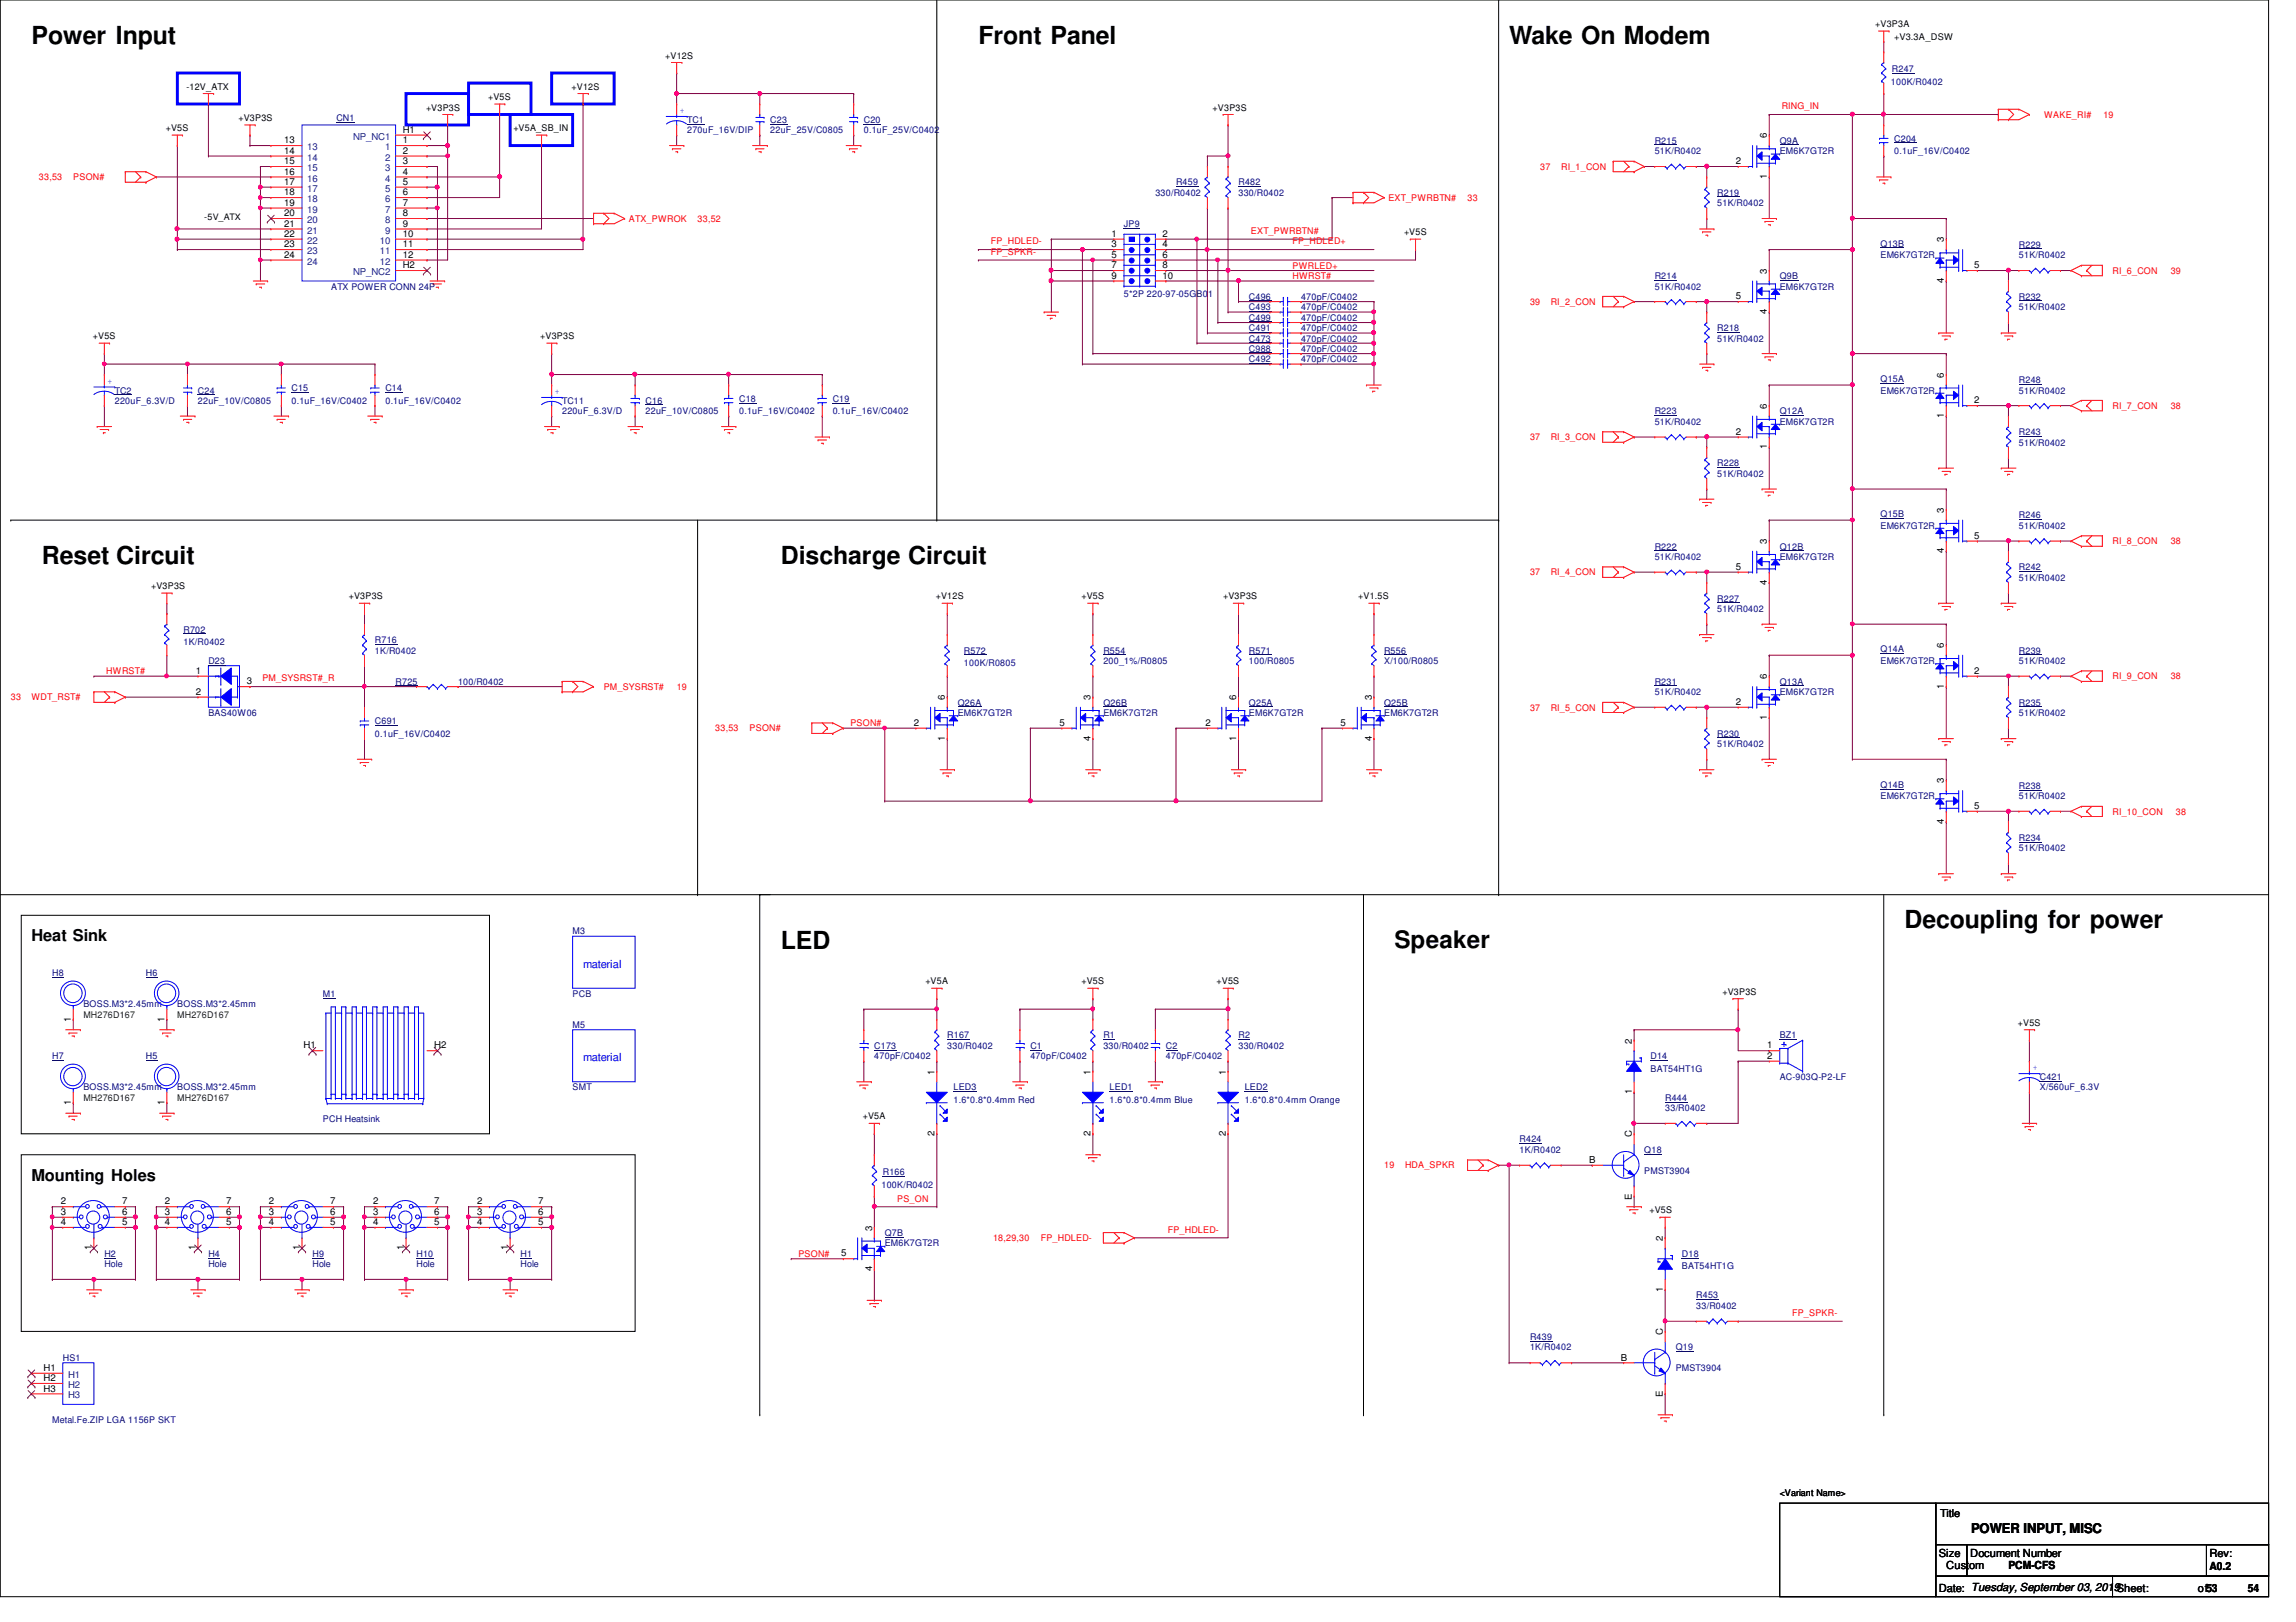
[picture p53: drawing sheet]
<svg xmlns="http://www.w3.org/2000/svg" width="297mm" height="210mm" viewBox="0 0 297 210" stroke-linecap="round" stroke-linejoin="round" font-family="sans-serif">
<defs><g id="words">
<g font-size="3.2">
<text x="4.1" y="5.7">Power Input</text>
<text x="126.6" y="5.7">Front Panel</text>
<text x="195.2" y="5.7">Wake On Modem</text>
<text x="5.4" y="73">Reset Circuit</text>
<text x="101" y="73">Discharge Circuit</text>
<text x="101" y="122.8">LED</text>
<text x="246.4" y="120.1">Decoupling for power</text>
</g>
<text font-size="3.1" x="180.4" y="122.7">Speaker</text>
<g font-size="2.1">
<text x="4.1" y="121.8">Heat Sink</text>
<text x="4.1" y="152.8">Mounting Holes</text>
</g>
<text font-size="1.7" x="255" y="198.4">POWER INPUT, MISC</text>
<g font-size="1.4" fill="#00f">
<text x="75.4" y="125.2">material</text>
<text x="75.4" y="137.3">material</text>
</g>
<g font-size="1.4">
<text x="251" y="196.3">Title</text>
<text x="250.8" y="201.5">Size</text>
<text x="251.8" y="203">Custom</text>
<text x="254.9" y="201.5">Document Number</text>
<text x="259.8" y="203">PCM-CFS</text>
<text x="285.8" y="201.5">Rev:</text>
<text x="285.8" y="203.2">A0.2</text>
<text x="250.8" y="206">Date: Tuesday, September 03, 2019Sheet:</text>
<text x="284.3" y="206">of53</text>
<text x="290.8" y="206">54</text>
</g>
<g font-size="1.2">
<text x="242.6" y="3.5">+V3P3A</text>
<text x="245.1" y="5.1">+V3.3A_DSW</text>
<text x="24.1" y="11.6">-12V_ATX</text>
<text x="74" y="11.6">+V12S</text>
<text x="86.1" y="7.6">+V12S</text>
<text x="21.5" y="17">+V5S</text>
<text x="30.9" y="15.6">+V3P3S</text>
<text x="52.1" y="17.2">H1</text>
<text x="55.1" y="14.3">+V3P3S</text>
<text x="63.2" y="13">+V5S</text>
<text x="66.4" y="17">+V5A_SB_IN</text>
<text x="156.9" y="14.3">+V3P3S</text>
<text x="228.6" y="17.9" transform="rotate(-90 228.6 17.9)">6</text>
<text x="36.8" y="18.5">13</text>
<text x="36.8" y="19.9">14</text>
<text x="36.8" y="21.3">15</text>
<text x="36.8" y="22.6">16</text>
<text x="36.8" y="23.9">17</text>
<text x="52.1" y="18.5">1</text>
<text x="52.1" y="19.9">2</text>
<text x="52.1" y="21.3">3</text>
<text x="52.1" y="22.6">4</text>
<text x="52.1" y="23.9">5</text>
<text x="224.6" y="21.3">2</text>
<text x="228.6" y="23.2" transform="rotate(-90 228.6 23.2)">1</text>
<text x="36.8" y="25.3">18</text>
<text x="36.8" y="26.6">19</text>
<text x="36.8" y="28">20</text>
<text x="36.8" y="29.3">21</text>
<text x="52.1" y="25.3">6</text>
<text x="52.1" y="26.6">7</text>
<text x="52.1" y="28">8</text>
<text x="52.1" y="29.3">9</text>
<text x="36.8" y="30.6">22</text>
<text x="36.8" y="32">23</text>
<text x="36.8" y="33.4">24</text>
<text x="52.1" y="30.6">10</text>
<text x="52.1" y="32">11</text>
<text x="52.1" y="33.4">12</text>
<text x="52.1" y="34.7">H2</text>
<text x="143.8" y="30.6">1</text>
<text x="143.8" y="32">3</text>
<text x="143.8" y="33.4">5</text>
<text x="143.8" y="34.7">7</text>
<text x="150.4" y="30.6">2</text>
<text x="150.4" y="32">4</text>
<text x="150.4" y="33.4">6</text>
<text x="150.4" y="34.7">8</text>
<text x="181.6" y="30.4">+V5S</text>
<text x="228.6" y="35.4" transform="rotate(-90 228.6 35.4)">3</text>
<text x="251.5" y="31.4" transform="rotate(-90 251.5 31.4)">3</text>
<text x="255.4" y="34.7">5</text>
<text x="143.8" y="36.1">9</text>
<text x="150.4" y="36.1">10</text>
<text x="224.6" y="38.7">5</text>
<text x="228.6" y="40.6" transform="rotate(-90 228.6 40.6)">4</text>
<text x="251.5" y="36.6" transform="rotate(-90 251.5 36.6)">4</text>
<text x="12" y="43.9">+V5S</text>
<text x="69.9" y="43.9">+V3P3S</text>
<text x="228.6" y="52.9" transform="rotate(-90 228.6 52.9)">6</text>
<text x="251.5" y="48.9" transform="rotate(-90 251.5 48.9)">6</text>
<text x="255.4" y="52.2">2</text>
<text x="224.6" y="56.3">2</text>
<text x="228.6" y="58.2" transform="rotate(-90 228.6 58.2)">1</text>
<text x="251.5" y="54.1" transform="rotate(-90 251.5 54.1)">1</text>
<text x="228.6" y="70.4" transform="rotate(-90 228.6 70.4)">3</text>
<text x="251.5" y="71.6" transform="rotate(-90 251.5 71.6)">4</text>
<text x="251.5" y="66.4" transform="rotate(-90 251.5 66.4)">3</text>
<text x="255.4" y="69.7">5</text>
<text x="19.6" y="76.2">+V3P3S</text>
<text x="45.1" y="77.6">+V3P3S</text>
<text x="121.1" y="77.6">+V12S</text>
<text x="139.9" y="77.6">+V5S</text>
<text x="158.2" y="77.6">+V3P3S</text>
<text x="175.7" y="77.6">+V1.5S</text>
<text x="224.6" y="73.7">5</text>
<text x="228.6" y="75.6" transform="rotate(-90 228.6 75.6)">4</text>
<text x="251.5" y="83.9" transform="rotate(-90 251.5 83.9)">6</text>
<text x="25.4" y="87.2">1</text>
<text x="25.4" y="89.9">2</text>
<text x="31.9" y="88.6">3</text>
<text x="228.6" y="87.9" transform="rotate(-90 228.6 87.9)">6</text>
<text x="251.5" y="89.1" transform="rotate(-90 251.5 89.1)">1</text>
<text x="255.4" y="87.2">2</text>
<text x="118.2" y="93.9">2</text>
<text x="122.3" y="95.8" transform="rotate(-90 122.3 95.8)">1</text>
<text x="122.3" y="90.6" transform="rotate(-90 122.3 90.6)">6</text>
<text x="137.1" y="93.9">5</text>
<text x="141.1" y="95.8" transform="rotate(-90 141.1 95.8)">4</text>
<text x="141.1" y="90.6" transform="rotate(-90 141.1 90.6)">3</text>
<text x="156" y="93.9">2</text>
<text x="159.9" y="95.8" transform="rotate(-90 159.9 95.8)">1</text>
<text x="159.9" y="90.6" transform="rotate(-90 159.9 90.6)">6</text>
<text x="173.4" y="93.9">5</text>
<text x="177.5" y="95.8" transform="rotate(-90 177.5 95.8)">4</text>
<text x="177.5" y="90.6" transform="rotate(-90 177.5 90.6)">3</text>
<text x="224.6" y="91.2">2</text>
<text x="228.6" y="93.1" transform="rotate(-90 228.6 93.1)">1</text>
<text x="251.5" y="101.4" transform="rotate(-90 251.5 101.4)">3</text>
<text x="251.5" y="106.6" transform="rotate(-90 251.5 106.6)">4</text>
<text x="255.4" y="104.7">5</text>
<text x="119.7" y="127.4">+V5A</text>
<text x="139.9" y="127.4">+V5S</text>
<text x="157.4" y="127.4">+V5S</text>
<text x="222.8" y="128.7">+V3P3S</text>
<text x="9.2" y="132.2" transform="rotate(-90 9.2 132.2)">1</text>
<text x="21.3" y="132.2" transform="rotate(-90 21.3 132.2)">1</text>
<text x="39.3" y="135.7">H1</text>
<text x="56.2" y="135.7">H2</text>
<text x="211.1" y="135" transform="rotate(-90 211.1 135)">2</text>
<text x="228.6" y="135.7">1</text>
<text x="228.6" y="137">2</text>
<text x="261.1" y="132.8">+V5S</text>
<text x="9.2" y="143" transform="rotate(-90 9.2 143)">1</text>
<text x="21.3" y="143" transform="rotate(-90 21.3 143)">1</text>
<text x="120.9" y="139.1" transform="rotate(-90 120.9 139.1)">1</text>
<text x="141.1" y="139.1" transform="rotate(-90 141.1 139.1)">1</text>
<text x="158.6" y="139.1" transform="rotate(-90 158.6 139.1)">1</text>
<text x="211.1" y="141.6" transform="rotate(-90 211.1 141.6)">1</text>
<text x="111.6" y="144.9">+V5A</text>
<text x="120.9" y="147" transform="rotate(-90 120.9 147)">2</text>
<text x="141.1" y="147" transform="rotate(-90 141.1 147)">2</text>
<text x="158.6" y="147" transform="rotate(-90 158.6 147)">2</text>
<text x="211.1" y="147.2" transform="rotate(-90 211.1 147.2)">C</text>
<text x="7.9" y="155.9">2</text>
<text x="15.8" y="155.9">7</text>
<text x="21.3" y="155.9">2</text>
<text x="29.2" y="155.9">7</text>
<text x="34.8" y="155.9">2</text>
<text x="42.7" y="155.9">7</text>
<text x="48.3" y="155.9">2</text>
<text x="56.2" y="155.9">7</text>
<text x="61.7" y="155.9">2</text>
<text x="69.6" y="155.9">7</text>
<text x="205.6" y="150.5">B</text>
<text x="211.1" y="155.2" transform="rotate(-90 211.1 155.2)">E</text>
<text x="7.9" y="157.2">3</text>
<text x="7.9" y="158.5">4</text>
<text x="11.9" y="161.8" transform="rotate(-90 11.9 161.8)">1</text>
<text x="15.8" y="158.5">5</text>
<text x="15.8" y="157.2">6</text>
<text x="21.3" y="157.2">3</text>
<text x="21.3" y="158.5">4</text>
<text x="25.3" y="161.8" transform="rotate(-90 25.3 161.8)">1</text>
<text x="29.2" y="158.5">5</text>
<text x="29.2" y="157.2">6</text>
<text x="34.8" y="157.2">3</text>
<text x="34.8" y="158.5">4</text>
<text x="38.8" y="161.8" transform="rotate(-90 38.8 161.8)">1</text>
<text x="42.7" y="158.5">5</text>
<text x="42.7" y="157.2">6</text>
<text x="48.3" y="157.2">3</text>
<text x="48.3" y="158.5">4</text>
<text x="52.2" y="161.8" transform="rotate(-90 52.2 161.8)">1</text>
<text x="56.2" y="158.5">5</text>
<text x="56.2" y="157.2">6</text>
<text x="61.7" y="157.2">3</text>
<text x="61.7" y="158.5">4</text>
<text x="65.7" y="161.8" transform="rotate(-90 65.7 161.8)">1</text>
<text x="69.6" y="158.5">5</text>
<text x="69.6" y="157.2">6</text>
<text x="112.8" y="159.3" transform="rotate(-90 112.8 159.3)">3</text>
<text x="213.4" y="157">+V5S</text>
<text x="215.1" y="160.6" transform="rotate(-90 215.1 160.6)">2</text>
<text x="108.8" y="162.6">5</text>
<text x="112.8" y="164.5" transform="rotate(-90 112.8 164.5)">4</text>
<text x="215.1" y="167.2" transform="rotate(-90 215.1 167.2)">1</text>
<text x="215.1" y="172.7" transform="rotate(-90 215.1 172.7)">C</text>
<text x="5.6" y="177.4">H1</text>
<text x="5.6" y="178.7">H2</text>
<text x="209.7" y="176.1">B</text>
<text x="5.6" y="180.1">H3</text>
<text x="215.1" y="180.8" transform="rotate(-90 215.1 180.8)">E</text>
<text x="230.2" y="193.6">&lt;Variant Name&gt;</text>
</g>
<g font-size="1.2" fill="#000080">
<text x="244.6" y="11">100K/R0402</text>
<text x="244.8" y="9.3">R247</text>
<text x="43.5" y="15.6">CN1</text>
<text x="88.9" y="15.9">TC1</text>
<text x="88.9" y="17.3">270uF_16V/DIP</text>
<text x="99.6" y="15.9">C23</text>
<text x="99.6" y="17.3">22uF_25V/C0805</text>
<text x="111.8" y="15.9">C20</text>
<text x="111.8" y="17.3">0.1uF_25V/C0402</text>
<text x="214.1" y="18.6">R215</text>
<text x="214.1" y="19.9">51K/R0402</text>
<text x="230.2" y="18.6">Q9A</text>
<text x="230.2" y="19.9">EM6K7GT2R</text>
<text x="245.1" y="18.3">C204</text>
<text x="245.1" y="19.9">0.1uF_16V/C0402</text>
<text x="145.4" y="29.4">JP9</text>
<text x="149.5" y="25.3">330/R0402</text>
<text x="152.1" y="24">R459</text>
<text x="160.2" y="24">R482</text>
<text x="160.2" y="25.3">330/R0402</text>
<text x="222.2" y="25.3">R219</text>
<text x="222.2" y="26.7">51K/R0402</text>
<text x="243.3" y="31.9">Q13B</text>
<text x="243.3" y="33.4">EM6K7GT2R</text>
<text x="261.2" y="32">R229</text>
<text x="261.2" y="33.4">51K/R0402</text>
<text x="42.8" y="37.6">ATX POWER CONN 24P</text>
<text x="145.4" y="38.4">5*2P 220-97-05GB01</text>
<text x="161.6" y="40.1">C493</text>
<text x="161.6" y="41.5">C499</text>
<text x="161.6" y="38.8">C496</text>
<text x="168.3" y="40.1">470pF/C0402</text>
<text x="168.3" y="41.5">470pF/C0402</text>
<text x="168.3" y="38.8">470pF/C0402</text>
<text x="214.1" y="36.1">R214</text>
<text x="214.1" y="37.5">51K/R0402</text>
<text x="230.2" y="36.1">Q9B</text>
<text x="230.2" y="37.5">EM6K7GT2R</text>
<text x="261.2" y="38.8">R232</text>
<text x="261.2" y="40.1">51K/R0402</text>
<text x="161.6" y="44.2">C473</text>
<text x="161.6" y="45.5">C988</text>
<text x="161.6" y="46.9">C492</text>
<text x="161.6" y="42.8">C491</text>
<text x="168.3" y="44.2">470pF/C0402</text>
<text x="168.3" y="45.5">470pF/C0402</text>
<text x="168.3" y="46.9">470pF/C0402</text>
<text x="168.3" y="42.8">470pF/C0402</text>
<text x="222.2" y="42.8">R218</text>
<text x="222.2" y="44.2">51K/R0402</text>
<text x="14.9" y="50.9">TC2</text>
<text x="14.9" y="52.2">220uF_6.3V/D</text>
<text x="25.6" y="50.9">C24</text>
<text x="25.6" y="52.2">22uF_10V/C0805</text>
<text x="37.7" y="50.6">C15</text>
<text x="37.7" y="52.2">0.1uF_16V/C0402</text>
<text x="49.9" y="50.6">C14</text>
<text x="49.9" y="52.2">0.1uF_16V/C0402</text>
<text x="72.7" y="52.2">TC11</text>
<text x="72.7" y="53.6">220uF_6.3V/D</text>
<text x="83.5" y="52.2">C16</text>
<text x="83.5" y="53.6">22uF_10V/C0805</text>
<text x="95.6" y="52">C18</text>
<text x="95.6" y="53.6">0.1uF_16V/C0402</text>
<text x="107.7" y="52">C19</text>
<text x="107.7" y="53.6">0.1uF_16V/C0402</text>
<text x="214.1" y="53.6">R223</text>
<text x="230.2" y="53.6">Q12A</text>
<text x="243.3" y="49.4">Q15A</text>
<text x="243.3" y="50.9">EM6K7GT2R</text>
<text x="261.2" y="49.6">R248</text>
<text x="261.2" y="50.9">51K/R0402</text>
<text x="214.1" y="54.9">51K/R0402</text>
<text x="230.2" y="54.9">EM6K7GT2R</text>
<text x="261.2" y="56.3">R243</text>
<text x="261.2" y="57.7">51K/R0402</text>
<text x="222.2" y="60.3">R228</text>
<text x="222.2" y="61.7">51K/R0402</text>
<text x="214.1" y="71.1">R222</text>
<text x="230.2" y="71.1">Q12B</text>
<text x="243.3" y="66.9">Q15B</text>
<text x="243.3" y="68.4">EM6K7GT2R</text>
<text x="261.2" y="67.1">R246</text>
<text x="261.2" y="68.4">51K/R0402</text>
<text x="214.1" y="72.4">51K/R0402</text>
<text x="222.2" y="77.9">R227</text>
<text x="230.2" y="72.4">EM6K7GT2R</text>
<text x="261.2" y="73.8">R242</text>
<text x="261.2" y="75.1">51K/R0402</text>
<text x="23.7" y="81.9">R702</text>
<text x="23.7" y="83.5">1K/R0402</text>
<text x="48.5" y="83.2">R716</text>
<text x="222.2" y="79.2">51K/R0402</text>
<text x="27" y="85.9">D23</text>
<text x="48.5" y="84.6">1K/R0402</text>
<text x="51.2" y="88.6">R725</text>
<text x="59.3" y="88.6">100/R0402</text>
<text x="124.7" y="84.6">R572</text>
<text x="124.7" y="86.2">100K/R0805</text>
<text x="142.7" y="84.6">R554</text>
<text x="142.7" y="85.9">200_1%/R0805</text>
<text x="161.6" y="84.6">R571</text>
<text x="161.6" y="85.9">100/R0805</text>
<text x="179.1" y="84.6">R556</text>
<text x="179.1" y="85.9">X/100/R0805</text>
<text x="214.1" y="88.6">R231</text>
<text x="214.1" y="90">51K/R0402</text>
<text x="230.2" y="88.6">Q13A</text>
<text x="230.2" y="90">EM6K7GT2R</text>
<text x="243.3" y="84.4">Q14A</text>
<text x="243.3" y="85.9">EM6K7GT2R</text>
<text x="261.2" y="84.6">R239</text>
<text x="261.2" y="85.9">51K/R0402</text>
<text x="27" y="92.6">BAS40W06</text>
<text x="48.5" y="93.7">C691</text>
<text x="48.5" y="95.3">0.1uF_16V/C0402</text>
<text x="123.9" y="91.3">Q26A</text>
<text x="123.9" y="92.6">EM6K7GT2R</text>
<text x="142.7" y="91.3">Q26B</text>
<text x="142.7" y="92.6">EM6K7GT2R</text>
<text x="161.6" y="91.3">Q25A</text>
<text x="161.6" y="92.6">EM6K7GT2R</text>
<text x="179.1" y="91.3">Q25B</text>
<text x="179.1" y="92.6">EM6K7GT2R</text>
<text x="222.2" y="95.3">R230</text>
<text x="261.2" y="91.3">R235</text>
<text x="261.2" y="92.6">51K/R0402</text>
<text x="222.2" y="96.7">51K/R0402</text>
<text x="243.3" y="101.9">Q14B</text>
<text x="243.3" y="103.4">EM6K7GT2R</text>
<text x="261.2" y="102.1">R238</text>
<text x="261.2" y="103.4">51K/R0402</text>
<text x="261.2" y="108.8">R234</text>
<text x="261.2" y="110.2">51K/R0402</text>
<text x="74.1" y="120.9">M3</text>
<text x="6.8" y="126.3">H8</text>
<text x="10.8" y="130.3">BOSS.M3*2.45mm</text>
<text x="18.9" y="126.3">H6</text>
<text x="22.9" y="130.3">BOSS.M3*2.45mm</text>
<text x="41.8" y="129">M1</text>
<text x="74.1" y="129">PCB</text>
<text x="6.8" y="137.1">H7</text>
<text x="18.9" y="137.1">H5</text>
<text x="74.1" y="133">M5</text>
<text x="113.1" y="135.7">C173</text>
<text x="113.1" y="137.1">470pF/C0402</text>
<text x="122.6" y="134.4">R167</text>
<text x="122.6" y="135.7">330/R0402</text>
<text x="133.3" y="135.7">C1</text>
<text x="133.3" y="137.1">470pF/C0402</text>
<text x="142.7" y="134.4">R1</text>
<text x="142.7" y="135.7">330/R0402</text>
<text x="150.8" y="135.7">C2</text>
<text x="150.8" y="137.1">470pF/C0402</text>
<text x="160.2" y="134.4">R2</text>
<text x="160.2" y="135.7">330/R0402</text>
<text x="213.5" y="137.1">D14</text>
<text x="230.2" y="134.4">BZ1</text>
<text x="10.8" y="141.1">BOSS.M3*2.45mm</text>
<text x="22.9" y="141.1">BOSS.M3*2.45mm</text>
<text x="74.1" y="141.1">SMT</text>
<text x="123.4" y="141.1">LED3</text>
<text x="123.4" y="142.7">1.6*0.8*0.4mm Red</text>
<text x="143.5" y="141.1">LED1</text>
<text x="143.5" y="142.7">1.6*0.8*0.4mm Blue</text>
<text x="161" y="141.1">LED2</text>
<text x="161" y="142.7">1.6*0.8*0.4mm Orange</text>
<text x="213.5" y="138.7">BAT54HT1G</text>
<text x="215.4" y="142.5">R444</text>
<text x="215.4" y="143.8">33/R0402</text>
<text x="230.2" y="139.7">AC-903Q-P2-LF</text>
<text x="263.9" y="139.7">C421</text>
<text x="263.9" y="141.1">X/560uF_6.3V</text>
<text x="41.8" y="145.2">PCH Heatsink</text>
<text x="196.6" y="147.8">R424</text>
<text x="196.6" y="149.2">1K/R0402</text>
<text x="212.7" y="149.2">Q18</text>
<text x="114" y="153.8">100K/R0402</text>
<text x="114.2" y="152">R166</text>
<text x="212.7" y="151.9">PMST3904</text>
<text x="114.5" y="159.9">Q7B</text>
<text x="114.5" y="161.3">EM6K7GT2R</text>
<text x="13.5" y="162.6">H2</text>
<text x="13.5" y="164">Hole</text>
<text x="27" y="162.6">H4</text>
<text x="27" y="164">Hole</text>
<text x="40.4" y="162.6">H9</text>
<text x="40.4" y="164">Hole</text>
<text x="53.9" y="162.6">H10</text>
<text x="53.9" y="164">Hole</text>
<text x="67.3" y="162.6">H1</text>
<text x="67.3" y="164">Hole</text>
<text x="217.6" y="162.6">D18</text>
<text x="217.6" y="164.3">BAT54HT1G</text>
<text x="197.9" y="173.4">R439</text>
<text x="219.5" y="168">R453</text>
<text x="219.5" y="169.4">33/R0402</text>
<text x="8.1" y="176.1">HS1</text>
<text x="197.9" y="174.8">1K/R0402</text>
<text x="216.8" y="174.8">Q19</text>
<text x="216.8" y="177.5">PMST3904</text>
<text x="6.8" y="184.2">Metal.Fe.ZIP LGA 1156P SKT</text>
</g>
<g font-size="1.2" fill="#f00">
<text x="230.5" y="14.1">RING_IN</text>
<text x="264.5" y="15.2">WAKE_RI#</text>
<text x="272.1" y="15.2">19</text>
<text x="5" y="23.3">33,53</text>
<text x="9.5" y="23.3">PSON#</text>
<text x="199.3" y="22">37</text>
<text x="202" y="22">RI_1_CON</text>
<text x="81.4" y="28.7">ATX_PWROK</text>
<text x="90.3" y="28.7">33,52</text>
<text x="179.6" y="26">EXT_PWRBTN#</text>
<text x="189.9" y="26">33</text>
<text x="128.2" y="31.6">FP_HDLED-</text>
<text x="128.2" y="33">FP_SPKR-</text>
<text x="161.8" y="30.3">EXT_PWRBTN#</text>
<text x="167.2" y="34.8">PWRLED+</text>
<text x="167.2" y="31.6">FP_HDLED+</text>
<text x="273.3" y="35.4">RI_6_CON</text>
<text x="280.8" y="35.4">39</text>
<text x="167.2" y="36.1">HWRST#</text>
<text x="197.9" y="39.5">39</text>
<text x="200.6" y="39.5">RI_2_CON</text>
<text x="273.3" y="52.9">RI_7_CON</text>
<text x="280.8" y="52.9">38</text>
<text x="197.9" y="57">37</text>
<text x="200.6" y="57">RI_3_CON</text>
<text x="273.3" y="70.4">RI_8_CON</text>
<text x="280.8" y="70.4">38</text>
<text x="197.9" y="74.5">37</text>
<text x="200.6" y="74.5">RI_4_CON</text>
<text x="13.8" y="87.2">HWRST#</text>
<text x="33.9" y="88.2">PM_SYSRST#_R</text>
<text x="78.1" y="89.3">PM_SYSRST#</text>
<text x="87.5" y="89.3">19</text>
<text x="273.3" y="87.9">RI_9_CON</text>
<text x="280.8" y="87.9">38</text>
<text x="1.4" y="90.6">33</text>
<text x="4.1" y="90.6">WDT_RST#</text>
<text x="92.5" y="94.7">33,53</text>
<text x="97" y="94.7">PSON#</text>
<text x="110" y="94">PSON#</text>
<text x="197.9" y="92">37</text>
<text x="200.6" y="92">RI_5_CON</text>
<text x="273.3" y="105.5">RI_10_CON</text>
<text x="281.5" y="105.5">38</text>
<text x="116.1" y="155.5">PS_ON</text>
<text x="179.1" y="151.2">19</text>
<text x="181.8" y="151.2">HDA_SPKR</text>
<text x="128.5" y="160.6">18,29,30</text>
<text x="134.7" y="160.6">FP_HDLED-</text>
<text x="151.1" y="159.5">FP_HDLED-</text>
<text x="103.3" y="162.6">PSON#</text>
<text x="231.9" y="170.3">FP_SPKR-</text>
</g>
<g font-size="1.2" fill="#004080">
<text x="39.7" y="19.4">13</text>
<text x="39.7" y="20.8">14</text>
<text x="39.7" y="22.1">15</text>
<text x="39.7" y="23.5">16</text>
<text x="45.7" y="18.1">NP_NC1</text>
<text x="49.8" y="19.4">1</text>
<text x="49.8" y="20.8">2</text>
<text x="49.8" y="22.1">3</text>
<text x="49.8" y="23.5">4</text>
<text x="39.7" y="24.8">17</text>
<text x="39.7" y="26.2">18</text>
<text x="39.7" y="27.5">19</text>
<text x="39.7" y="28.9">20</text>
<text x="49.8" y="24.8">5</text>
<text x="49.8" y="26.2">6</text>
<text x="49.8" y="27.5">7</text>
<text x="49.8" y="28.9">8</text>
<text x="39.7" y="30.2">21</text>
<text x="39.7" y="31.5">22</text>
<text x="39.7" y="32.9">23</text>
<text x="39.7" y="34.2">24</text>
<text x="45.7" y="35.6">NP_NC2</text>
<text x="49.1" y="31.5">10</text>
<text x="49.1" y="32.9">11</text>
<text x="49.1" y="34.2">12</text>
<text x="49.8" y="30.2">9</text>
<text x="8.8" y="178.3">H1</text>
<text x="8.8" y="179.6">H2</text>
<text x="8.8" y="181">H3</text>
</g>
<g font-size="1.2" fill="#004000">
<text x="10.8" y="131.7">MH276D167</text>
<text x="22.9" y="131.7">MH276D167</text>
<text x="10.8" y="142.5">MH276D167</text>
<text x="22.9" y="142.5">MH276D167</text>
</g>
<g font-size="1.1" fill="#00f">
<text x="88" y="14.6">+</text>
<text x="13.9" y="49.7">+</text>
<text x="71.8" y="51">+</text>
<text x="263" y="138.5">+</text>
</g>
<text font-size="1.1" x="26.4" y="28.4">-5V_ATX</text>
</g></defs>
<g fill="none" stroke="#000" stroke-width=".13">
<path d="M0 0h293.5v206.6h-293.5zM121.2 0v67.3M193.9 0v115.8M1.4 67.3h.1M1.4 67.3h192.5M90.3 67.3v48.5M121.2 67.3h.1M193.9 67.3h.1M0 115.8h293.5M2.7 118.4h60.6v28.3h-60.6zM90.3 115.8h.1M98.3 115.8h.1"/>
<path d="M98.3 115.8v67.3M176.4 115.8v67.3M193.9 115.8h.1M243.7 115.8v67.3M2.7 149.4h79.5v22.9h-79.5zM98.3 183.1h.1M176.4 183.1h.1M243.7 183.1h.1"/>
</g>
<path d="M22.9 9.4h8.1v4.1h-8.1zM52.5 12.1h8.1v4.1h-8.1zM60.6 10.8h8.1v4h-8.1zM66 14.8h8.1v4h-8.1zM71.4 9.4h8.1v4.1h-8.1z" fill="none" stroke="#00f" stroke-width=".38"/>
<path d="M36.4 47.1h.1M36.4 47.1h12.1M160.2 87.5h.1M160.2 87.5v2.7" fill="none" stroke="#800040" stroke-width=".13"/>
<circle cx="36.4" cy="47.1" r=".25" fill="#f0f"/>
<circle cx="36.4" cy="47.1" r=".25" fill="none" stroke="#f0f" stroke-width=".13"/>
<path d="M13.5 52.5h.1M13.5 52.5v2.7M219.5 74h.1M219.5 74h5.4M220.8 74h.1M220.8 74v1.4M220.8 80.8h.1M220.8 80.8v1.3" fill="none" stroke="#800040" stroke-width=".13"/>
<circle cx="220.8" cy="74" r=".25" fill="#f0f"/>
<circle cx="220.8" cy="74" r=".25" fill="none" stroke="#f0f" stroke-width=".13"/>
<path d="M211.4 74h.1M211.4 74h2.7M228.9 75.4h.1M228.9 67.3h.1M228.9 67.3v2.7M228.9 75.4v5.4M228.9 67.3h10.7M239.6 84.8h.1M239.6 84.8v13.5" fill="none" stroke="#800040" stroke-width=".13"/>
<circle cx="239.6" cy="84.8" r=".26" fill="#f0f"/>
<circle cx="239.6" cy="84.8" r=".26" fill="none" stroke="#f0f" stroke-width=".13"/>
<path d="M64.6 14.8h.1M64.6 14.8v8.1M33.7 33.7h.1M33.7 33.7h1.3M55.2 32.3h.1M55.2 32.3h20.2M146.8 160.2h.1M146.8 160.2h12.1" fill="none" stroke="#800040" stroke-width=".13"/>
<path d="M33.5 33.5h.3l.1 .1-.1 .2-.1 .1-.2-.1z" fill-rule="evenodd" fill="#f0f"/>
<path d="M33.5 33.5h.3l.1 .1-.1 .2-.1 .1-.2-.1z" fill="none" stroke="#f0f" stroke-width=".13"/>
<path d="M33.7 26.9h.1M33.7 25.6h.1M33.7 26.9v6.8M33.7 25.6h1.3M219.5 91.5h.1M219.5 91.5h5.4M220.8 98.3h.1M220.8 91.5h.1M220.8 91.5v1.4M220.8 98.3v1.3" fill="none" stroke="#800040" stroke-width=".13"/>
<circle cx="220.8" cy="91.5" r=".26" fill="#f0f"/>
<circle cx="220.8" cy="91.5" r=".26" fill="none" stroke="#f0f" stroke-width=".13"/>
<g fill="none" stroke="#800040" stroke-width=".13">
<path d="M33.7 24.2h.1M33.7 24.2h1.3M55.2 26.9h.1M55.2 26.9h1.4M219.5 56.6h.1M219.5 56.6h1.3M47.2 79.4h.1M47.2 79.4v1.4M47.2 91.5h.1M47.2 86.1h.1M47.2 86.1v5.4M171 94.2h.1"/>
<path d="M171 94.2h2.7M211.4 91.5h.1M211.4 91.5h2.7M228.9 92.9h.1M228.9 84.8h.1M228.9 84.8v2.7M228.9 92.9v5.4M228.9 84.8h10.7M239.6 98.3h.1M239.6 98.3h12.2M251.8 98.3h.1M251.8 98.3v2.7"/>
<path d="M255.8 105h.1M255.8 105h4M121.2 129.2h.1M121.2 129.2v1.4M149.5 137.3h.1M149.5 130.6h.1M149.5 130.6v2.7M149.5 137.3v2.7"/>
</g>
<circle cx="259.8" cy="105" r=".26" fill="#f0f"/>
<circle cx="259.8" cy="105" r=".26" fill="none" stroke="#f0f" stroke-width=".13"/>
<g fill="none" stroke="#800040" stroke-width=".13">
<path d="M55.2 18.8h.1M57.9 16.2h.1M57.9 16.2v2.6h-2.7M172.3 25.6h.1M172.3 25.6v5.3M251.8 106.3h.1M251.8 106.3v6.8M259.8 105h.1M259.8 111.7h.1M259.8 105h1.4M259.8 105v1.3M259.8 111.7v1.4"/>
<path d="M266.6 105h.1M266.6 105h1.3M158.9 129.2h.1M158.9 129.2v1.4M158.9 146.7h.1M158.9 146.7v13.5"/>
</g>
<circle cx="57.9" cy="18.8" r=".26" fill="#f0f"/>
<circle cx="57.9" cy="18.8" r=".26" fill="none" stroke="#f0f" stroke-width=".13"/>
<path d="M87.5 12.1h.1M87.5 12.1v1.4M98.3 17.5h.1M98.3 17.5v1.3M110.4 17.5h.1M110.4 17.5v1.3" fill="none" stroke="#800040" stroke-width=".13"/>
<path d="M87.3 11.9h.2l.2 .1v.3l-.2 .1-.2-.1z" fill-rule="evenodd" fill="#f0f"/>
<path d="M87.3 11.9h.2l.2 .1v.3l-.2 .1-.2-.1z" fill="none" stroke="#f0f" stroke-width=".13"/>
<path d="M87.5 17.5h.1M87.5 17.5v1.3M98.3 12.1h.1M98.3 12.1v1.4" fill="none" stroke="#800040" stroke-width=".13"/>
<circle cx="98.3" cy="12.1" r=".26" fill="#f0f"/>
<circle cx="98.3" cy="12.1" r=".26" fill="none" stroke="#f0f" stroke-width=".13"/>
<path d="M22.9 18.8h.1M22.9 18.8v10.8" fill="none" stroke="#800040" stroke-width=".13"/>
<circle cx="22.9" cy="29.6" r=".26" fill="#f0f"/>
<circle cx="22.9" cy="29.6" r=".26" fill="none" stroke="#f0f" stroke-width=".13"/>
<path d="M87.5 12.1h.1M87.5 12.1h22.9M98.3 12.1h.1M110.4 12.1h.1M110.4 12.1v1.4M239.6 63.3h.1M239.6 63.3h12.2M251.8 63.3h.1M251.8 63.3v2.7M255.8 70h.1M255.8 70h4" fill="none" stroke="#800040" stroke-width=".13"/>
<circle cx="259.8" cy="70" r=".26" fill="#f0f"/>
<circle cx="259.8" cy="70" r=".26" fill="none" stroke="#f0f" stroke-width=".13"/>
<path d="M239.6 67.3h.1M239.6 67.3v13.5M251.8 71.3h.1M251.8 71.3v6.8M259.8 70h.1M259.8 76.8h.1M259.8 70h1.4M259.8 70v1.3M259.8 76.8v1.3M266.6 70h.1M266.6 70h1.3" fill="none" stroke="#800040" stroke-width=".13"/>
<circle cx="239.6" cy="80.7" r=".25" fill="#f0f"/>
<circle cx="239.6" cy="80.7" r=".25" fill="none" stroke="#f0f" stroke-width=".13"/>
<circle cx="239.6" cy="67.3" r=".25" fill="#f0f"/>
<circle cx="239.6" cy="67.3" r=".25" fill="none" stroke="#f0f" stroke-width=".13"/>
<g fill="none" stroke="#800040" stroke-width=".13">
<path d="M75.4 13.5h.1M75.4 13.5v18.8M20.2 22.9h.1M20.2 22.9h14.8M55.2 28.3h.1M55.2 30.9h.1M55.2 28.3h21.6M55.2 30.9h20.2M75.4 30.9h.1M48.5 47.1h.1M48.5 47.1v1.4M122.6 79.4v2.7"/>
<path d="M114.5 94.2h.1M114.5 94.2h4M122.6 95.6h.1M122.6 82.1h.1M122.6 90.2h.1M122.6 87.5v2.7M122.6 95.6v4M133.3 94.2h.1M133.3 94.2h4.1M133.3 94.2v9.5h-18.8M114.5 103.7h.1"/>
</g>
<circle cx="75.4" cy="30.9" r=".26" fill="#f0f"/>
<circle cx="75.4" cy="30.9" r=".26" fill="none" stroke="#f0f" stroke-width=".13"/>
<g fill="none" stroke="#800040" stroke-width=".13">
<path d="M33.7 26.9h.1M33.7 26.9h1.3M239.6 45.8h.1M239.6 45.8v4M239.6 63.3h.1M239.6 63.3v4M239.6 80.8h.1M239.6 80.8v4M131.9 130.6h.1M141.4 129.2h.1M141.4 129.2v1.4h-9.5M158.9 130.6h.1"/>
<path d="M158.9 130.6v1.3"/>
</g>
<circle cx="158.9" cy="130.6" r=".26" fill="#f0f"/>
<circle cx="158.9" cy="130.6" r=".26" fill="none" stroke="#f0f" stroke-width=".13"/>
<path d="M55.2 21.5h.1M55.2 33.7h.1M55.2 21.5h1.4M57.9 20.2h.1M57.9 20.2v13.5h-2.7M171 94.2h.1M171 94.2v9.5h-18.9M152.1 103.7h.1" fill="none" stroke="#800040" stroke-width=".13"/>
<circle cx="57.9" cy="20.2" r=".25" fill="#f0f"/>
<circle cx="57.9" cy="20.2" r=".25" fill="none" stroke="#f0f" stroke-width=".13"/>
<g fill="none" stroke="#800040" stroke-width=".13">
<path d="M47.2 88.9h.1M47.2 88.9h6.7M211.4 133.3h.1M211.4 133.3v1.3M211.4 133.3h13.5M224.9 133.3h.1M224.9 133.3v2.7h4M228.9 136h.1M195.2 150.8h.1M195.2 150.8h1.4M202 150.8h4M206 150.8h.1"/>
<path d="M211.4 145.4h.1M211.4 145.4v1.3"/>
</g>
<circle cx="224.8" cy="133.3" r=".26" fill="#f0f"/>
<circle cx="224.8" cy="133.3" r=".26" fill="none" stroke="#f0f" stroke-width=".13"/>
<path d="M224.9 130.6h.1M224.9 137.3h.1M224.9 130.6v2.7M224.9 137.3v8.1h-4.1M211.4 145.4h.1M211.4 141.4h.1M211.4 145.4h4M211.4 141.4v4M220.8 145.4h.1" fill="none" stroke="#800040" stroke-width=".13"/>
<circle cx="211.4" cy="145.4" r=".26" fill="#f0f"/>
<circle cx="211.4" cy="145.4" r=".26" fill="none" stroke="#f0f" stroke-width=".13"/>
<path d="M56.6 24.2h.1M56.6 24.2v2.7" fill="none" stroke="#800040" stroke-width=".13"/>
<circle cx="56.6" cy="26.9" r=".25" fill="#f0f"/>
<circle cx="56.6" cy="26.9" r=".25" fill="none" stroke="#f0f" stroke-width=".13"/>
<circle cx="56.6" cy="24.2" r=".26" fill="#f0f"/>
<circle cx="56.6" cy="24.2" r=".26" fill="none" stroke="#f0f" stroke-width=".13"/>
<path d="M239.6 45.8h.1M239.6 45.8h12.2M251.8 45.8h.1M251.8 45.8v2.7M255.8 52.5h.1M255.8 52.5h4M141.4 146.7h.1M141.4 146.7v2.7" fill="none" stroke="#800040" stroke-width=".13"/>
<circle cx="259.8" cy="52.5" r=".26" fill="#f0f"/>
<circle cx="259.8" cy="52.5" r=".26" fill="none" stroke="#f0f" stroke-width=".13"/>
<path d="M239.6 32.3h.1M239.6 32.3v13.5M251.8 53.8h.1M251.8 53.8v6.8M259.8 52.5h.1M259.8 59.2h.1M259.8 52.5h1.4M259.8 52.5v1.3M259.8 59.2v1.4M266.6 52.5h.1M266.6 52.5h1.3" fill="none" stroke="#800040" stroke-width=".13"/>
<circle cx="239.6" cy="45.8" r=".26" fill="#f0f"/>
<circle cx="239.6" cy="45.8" r=".26" fill="none" stroke="#f0f" stroke-width=".13"/>
<circle cx="239.6" cy="32.3" r=".26" fill="#f0f"/>
<circle cx="239.6" cy="32.3" r=".26" fill="none" stroke="#f0f" stroke-width=".13"/>
<path d="M57.9 18.8h.1M57.9 18.8v1.4M121.2 130.6h.1M121.2 130.6v1.3M262.5 137.3h.1M262.5 134.6v2.7" fill="none" stroke="#800040" stroke-width=".13"/>
<path d="M121 130.4l.2-.1 .2 .1-.1 .3-.1 .1-.2-.1z" fill-rule="evenodd" fill="#f0f"/>
<path d="M121 130.4l.2-.1 .2 .1-.1 .3-.1 .1-.2-.1z" fill="none" stroke="#f0f" stroke-width=".13"/>
<path d="M22.9 29.6h.1M22.9 30.9h.1M22.9 29.6v1.3M22.9 30.9h12.1" fill="none" stroke="#800040" stroke-width=".13"/>
<circle cx="22.9" cy="30.9" r=".26" fill="#f0f"/>
<circle cx="22.9" cy="30.9" r=".26" fill="none" stroke="#f0f" stroke-width=".13"/>
<g fill="none" stroke="#800040" stroke-width=".13">
<path d="M27 20.2h.1M27 20.2h8M33.7 33.7h.1M33.7 33.7v2.7M55.2 25.6h.1M55.2 29.6h.1M55.2 29.6h14.9M64.6 22.9h.1M64.6 22.9v2.7h-9.4M219.5 39h.1M219.5 39h5.4M220.8 39h.1"/>
<path d="M220.8 39v1.4M220.8 56.6h.1M220.8 56.6v1.3M21.6 79.4h.1M21.6 78.1v1.3M177.8 79.4h.1M177.8 79.4v2.7M220.8 63.3h.1M220.8 63.3v1.3M177.8 87.5h.1M177.8 95.6h.1M177.8 87.5v2.7"/>
<path d="M177.8 95.6v4M111.8 137.3h.1M111.8 137.3v2.7M141.4 137.3h.1M141.4 137.3v1.3M149.5 130.6h.1M149.5 130.6h9.4M113.1 156.2h8.1M121.2 146.7h.1M121.2 156.2h.1M121.2 146.7v9.5"/>
</g>
<circle cx="220.8" cy="39" r=".26" fill="#f0f"/>
<circle cx="220.8" cy="39" r=".26" fill="none" stroke="#f0f" stroke-width=".13"/>
<path d="M158.9 35h.1M158.9 35v5.4M228.9 40.4h.1M228.9 40.4v5.4" fill="none" stroke="#800040" stroke-width=".13"/>
<circle cx="158.9" cy="35" r=".26" fill="#f0f"/>
<circle cx="158.9" cy="35" r=".26" fill="none" stroke="#f0f" stroke-width=".13"/>
<path d="M239.6 14.8h.1M239.6 14.8v13.5M168.3 44.4h.1M168.3 44.4h9.5M220.8 45.8h.1M220.8 45.8v1.3" fill="none" stroke="#800040" stroke-width=".13"/>
<circle cx="239.6" cy="28.2" r=".26" fill="#f0f"/>
<circle cx="239.6" cy="28.2" r=".26" fill="none" stroke="#f0f" stroke-width=".13"/>
<circle cx="239.6" cy="14.8" r=".26" fill="#f0f"/>
<circle cx="239.6" cy="14.8" r=".26" fill="none" stroke="#f0f" stroke-width=".13"/>
<g fill="none" stroke="#800040" stroke-width=".13">
<path d="M228.9 14.8h.1M228.9 14.8v2.7M228.9 14.8h10.7M243.7 14.8h14.8M258.5 14.8h.1M211.4 39h.1M211.4 39h2.7M212.7 21.5h.1M212.7 21.5h1.4M219.5 21.5h.1M219.5 21.5h1.3M239.6 28.3h.1"/>
<path d="M239.6 28.3h12.2M239.6 28.3v4M251.8 28.3h.1M251.8 28.3v2.6M220.8 56.6h.1M220.8 56.6h4.1"/>
</g>
<circle cx="220.8" cy="56.5" r=".26" fill="#f0f"/>
<circle cx="220.8" cy="56.5" r=".26" fill="none" stroke="#f0f" stroke-width=".13"/>
<path d="M220.8 21.5h.1M220.8 21.5h4.1" fill="none" stroke="#800040" stroke-width=".13"/>
<circle cx="220.8" cy="21.5" r=".26" fill="#f0f"/>
<circle cx="220.8" cy="21.5" r=".26" fill="none" stroke="#f0f" stroke-width=".13"/>
<path d="M220.8 21.5h.1M220.8 21.5v1.4M243.7 20.2h.1M243.7 20.2v2.7M255.8 35h.1M255.8 35h4M211.4 56.6h.1M211.4 56.6h2.7M228.9 57.9h.1M228.9 57.9v5.4" fill="none" stroke="#800040" stroke-width=".13"/>
<circle cx="259.8" cy="35" r=".26" fill="#f0f"/>
<circle cx="259.8" cy="35" r=".26" fill="none" stroke="#f0f" stroke-width=".13"/>
<path d="M239.6 14.8h.1M239.6 14.8h4.1M243.7 5.4h.1M243.7 5.4v1.3M228.9 32.3h.1M228.9 32.3v2.7" fill="none" stroke="#800040" stroke-width=".13"/>
<circle cx="243.7" cy="14.8" r=".26" fill="#f0f"/>
<circle cx="243.7" cy="14.8" r=".26" fill="none" stroke="#f0f" stroke-width=".13"/>
<g fill="none" stroke="#800040" stroke-width=".13">
<path d="M243.7 14.8h.1M243.7 12.1h.1M243.7 12.1v4.1M150.8 33.7h.1M150.8 33.7h6.8M157.6 33.7h.1M157.6 33.7v8M220.8 28.3h.1M220.8 28.3v1.3M228.9 22.9h.1M228.9 32.3h.1M228.9 22.9v5.4"/>
<path d="M228.9 32.3h10.7M251.8 36.4h.1M251.8 36.4v6.7M259.8 35h.1M259.8 35h1.4M259.8 35v1.4M266.6 35h.1M266.6 35h1.3M157.6 41.7h.1M157.6 41.7h6.7M228.9 49.8h.1M228.9 49.8v2.7"/>
<path d="M228.9 49.8h10.7M239.6 49.8h.1M239.6 49.8v13.5M259.8 41.7h.1M259.8 41.7v1.4"/>
</g>
<circle cx="239.6" cy="63.2" r=".26" fill="#f0f"/>
<circle cx="239.6" cy="63.2" r=".26" fill="none" stroke="#f0f" stroke-width=".13"/>
<circle cx="239.6" cy="49.8" r=".26" fill="#f0f"/>
<circle cx="239.6" cy="49.8" r=".26" fill="none" stroke="#f0f" stroke-width=".13"/>
<path d="M87.5 9.4h.1M87.5 9.4v2.7M56.6 21.5h.1M56.6 21.5v2.7M168.3 39h.1M168.3 39h9.5M32.3 88.9h.1M32.3 88.9h14.9" fill="none" stroke="#800040" stroke-width=".13"/>
<path d="M47 88.6h.1l.2 .1v.3l-.2 .1-.1-.1z" fill-rule="evenodd" fill="#f0f"/>
<path d="M47 88.6h.1l.2 .1v.3l-.2 .1-.1-.1z" fill="none" stroke="#f0f" stroke-width=".13"/>
<g fill="none" stroke="#800040" stroke-width=".13">
<path d="M71.4 48.5h.1M71.4 53.8h.1M71.4 48.5v1.3M71.4 53.8v1.4M82.2 53.8h.1M82.2 48.5h.1M82.2 48.5v1.3M82.2 53.8v1.4M82.2 48.5h12.1M94.3 53.8h.1M94.3 48.5h.1M94.3 48.5v1.3"/>
<path d="M94.3 53.8v1.4"/>
</g>
<path d="M94.1 48.2h.1l.2 .1v.3l-.2 .1-.1-.1z" fill-rule="evenodd" fill="#f0f"/>
<path d="M94.1 48.2h.1l.2 .1v.3l-.2 .1-.1-.1z" fill="none" stroke="#f0f" stroke-width=".13"/>
<path d="M71.4 48.5h.1M71.4 48.5h10.8" fill="none" stroke="#800040" stroke-width=".13"/>
<circle cx="82.1" cy="48.4" r=".26" fill="#f0f"/>
<circle cx="82.1" cy="48.4" r=".26" fill="none" stroke="#f0f" stroke-width=".13"/>
<circle cx="71.4" cy="48.4" r=".26" fill="#f0f"/>
<circle cx="71.4" cy="48.4" r=".26" fill="none" stroke="#f0f" stroke-width=".13"/>
<g fill="none" stroke="#800040" stroke-width=".13">
<path d="M126.6 32.3h.1M126.6 32.3h13.4M140 32.3h.1M140 32.3v14.8M160.2 36.4h.1M160.2 36.4v2.6M71.4 45.8h.1M71.4 45.8v2.7M94.3 48.5h.1M94.3 48.5h12.1M106.4 53.8h.1M106.4 48.5h.1"/>
<path d="M106.4 48.5v1.3M106.4 53.8v2.8M140 47.1h.1M140 47.1h24.3M168.3 40.4h.1M168.3 40.4h9.5M177.8 40.4h.1M177.8 40.4v1.3"/>
</g>
<circle cx="140" cy="32.3" r=".26" fill="#f0f"/>
<circle cx="140" cy="32.3" r=".26" fill="none" stroke="#f0f" stroke-width=".13"/>
<g fill="none" stroke="#800040" stroke-width=".13">
<path d="M156.2 32.3h.1M156.2 32.3v10.8M156.2 43.1h.1M156.2 43.1h8.1M16.2 90.2h.1M16.2 90.2h9.4M21.6 87.5h.1M21.6 87.5h4M47.2 95.6h.1M47.2 95.6v2.7M59.3 88.9h.1M59.3 88.9h13.4"/>
<path d="M121.2 137.3h.1M121.2 137.3v1.3"/>
</g>
<circle cx="156.2" cy="32.3" r=".26" fill="#f0f"/>
<circle cx="156.2" cy="32.3" r=".26" fill="none" stroke="#f0f" stroke-width=".13"/>
<path d="M136 36.4h.1M136 36.4v4M150.8 32.3h.1M150.8 32.3h5.4M168.3 45.8h.1M168.3 45.8h9.5M177.8 47.1h.1M177.8 47.1v2.7" fill="none" stroke="#800040" stroke-width=".13"/>
<circle cx="136" cy="36.3" r=".26" fill="#f0f"/>
<circle cx="136" cy="36.3" r=".26" fill="none" stroke="#f0f" stroke-width=".13"/>
<path d="M136 35h.1M136 30.9h.1M136 36.4h.1M136 35h8.1M136 30.9h8.1M136 36.4h8.1M136 30.9v4.1M141.4 33.7h.1M141.4 33.7h2.7M156.2 26.9h.1M156.2 26.9v5.4" fill="none" stroke="#800040" stroke-width=".13"/>
<circle cx="136" cy="35" r=".26" fill="#f0f"/>
<circle cx="136" cy="35" r=".26" fill="none" stroke="#f0f" stroke-width=".13"/>
<g fill="none" stroke="#800040" stroke-width=".13">
<path d="M136 35h.1M136 35v1.4M140 32.3h.1M140 32.3h4.1M150.8 36.4h.1M150.8 36.4h9.4M154.9 30.9h.1M154.9 30.9v13.5M158.9 26.9h.1M158.9 26.9v8.1M160.2 39h.1M160.2 39h4.1"/>
<path d="M183.1 32.3h.1M183.1 32.3v1.4M154.9 44.4h.1M154.9 44.4h9.4M168.3 41.7h.1M168.3 41.7h9.5M158.9 137.3h.1M158.9 137.3v1.3"/>
</g>
<path d="M154.7 30.8l.1-.1 .2 .1v.3l-.2 .1-.1-.1z" fill-rule="evenodd" fill="#f0f"/>
<path d="M154.7 30.8l.1-.1 .2 .1v.3l-.2 .1-.1-.1z" fill="none" stroke="#f0f" stroke-width=".13"/>
<path d="M150.8 30.9h.1M150.8 30.9h4.1M168.3 47.1h.1M168.3 47.1h9.5" fill="none" stroke="#800040" stroke-width=".13"/>
<circle cx="177.7" cy="47.1" r=".25" fill="#f0f"/>
<circle cx="177.7" cy="47.1" r=".25" fill="none" stroke="#f0f" stroke-width=".13"/>
<path d="M150.8 35h.1M150.8 35h8.1M156.2 20.2h.1M156.2 20.2v1.3M158.9 20.2h.1M158.9 20.2v1.3M158.9 40.4h.1M158.9 40.4h5.4M168.3 43.1h.1M168.3 43.1h9.5" fill="none" stroke="#800040" stroke-width=".13"/>
<circle cx="177.7" cy="43.1" r=".26" fill="#f0f"/>
<circle cx="177.7" cy="43.1" r=".26" fill="none" stroke="#f0f" stroke-width=".13"/>
<path d="M48.5 52.5h.1M48.5 52.5v1.3M177.8 43.1h.1M177.8 41.7h.1M177.8 41.7v2.7" fill="none" stroke="#800040" stroke-width=".13"/>
<circle cx="177.7" cy="41.7" r=".26" fill="#f0f"/>
<circle cx="177.7" cy="41.7" r=".26" fill="none" stroke="#f0f" stroke-width=".13"/>
<path d="M177.8 44.4h.1M177.8 44.4v1.4" fill="none" stroke="#800040" stroke-width=".13"/>
<circle cx="177.7" cy="45.8" r=".26" fill="#f0f"/>
<circle cx="177.7" cy="45.8" r=".26" fill="none" stroke="#f0f" stroke-width=".13"/>
<circle cx="177.7" cy="44.4" r=".26" fill="#f0f"/>
<circle cx="177.7" cy="44.4" r=".26" fill="none" stroke="#f0f" stroke-width=".13"/>
<path d="M177.8 39h.1M177.8 39v1.4M177.8 45.8h.1M177.8 45.8v1.3" fill="none" stroke="#800040" stroke-width=".13"/>
<circle cx="177.7" cy="40.4" r=".25" fill="#f0f"/>
<circle cx="177.7" cy="40.4" r=".25" fill="none" stroke="#f0f" stroke-width=".13"/>
<path d="M126.6 33.7h.1M126.6 33.7h14.8M141.4 33.7h.1M141.4 33.7v12.1M141.4 45.8h.1M141.4 45.8h22.9" fill="none" stroke="#800040" stroke-width=".13"/>
<path d="M141.2 33.5h.3l.1 .1-.1 .2-.2 .1-.1-.1z" fill-rule="evenodd" fill="#f0f"/>
<path d="M141.2 33.5h.3l.1 .1-.1 .2-.2 .1-.1-.1z" fill="none" stroke="#f0f" stroke-width=".13"/>
<path d="M157.6 33.7h.1M157.6 33.7h25.5" fill="none" stroke="#800040" stroke-width=".13"/>
<circle cx="157.5" cy="33.6" r=".25" fill="#f0f"/>
<circle cx="157.5" cy="33.6" r=".25" fill="none" stroke="#f0f" stroke-width=".13"/>
<path d="M158.9 35h.1M158.9 35h18.9M160.2 36.4h.1M160.2 36.4h17.6" fill="none" stroke="#800040" stroke-width=".13"/>
<circle cx="160.2" cy="36.3" r=".26" fill="#f0f"/>
<circle cx="160.2" cy="36.3" r=".26" fill="none" stroke="#f0f" stroke-width=".13"/>
<g fill="none" stroke="#800040" stroke-width=".13">
<path d="M22.9 29.6h.1M22.9 30.9h.1M22.9 32.3h.1M22.9 32.3h12.1M22.9 29.6h12.1M22.9 30.9v1.4M55.2 20.2h.1M55.2 20.2h2.7M154.9 30.9h.1M154.9 30.9h17.4M156.2 32.3h.1M156.2 32.3h21.6"/>
<path d="M172.3 25.6h.1M172.3 25.6h2.7M12.1 87.5h.1M12.1 87.5h9.5M21.6 87.5h.1M21.6 84.8v2.7M111.8 130.6h.1M111.8 130.6v2.7M111.8 130.6h9.4M262.5 145.4h.1M262.5 141.4v4"/>
</g>
<circle cx="21.5" cy="87.5" r=".25" fill="#f0f"/>
<circle cx="21.5" cy="87.5" r=".25" fill="none" stroke="#f0f" stroke-width=".13"/>
<path d="M27 13.5h.1M27 13.5v6.7M55.2 22.9h.1M55.2 22.9h9.4" fill="none" stroke="#800040" stroke-width=".13"/>
<circle cx="64.6" cy="22.9" r=".26" fill="#f0f"/>
<circle cx="64.6" cy="22.9" r=".26" fill="none" stroke="#f0f" stroke-width=".13"/>
<path d="M70.1 18.8h.1M70.1 18.8v10.8M195.2 176.4h.1M195.2 176.4h2.7M203.3 176.4h.1M203.3 176.4h6.8M215.4 171h.1M215.4 166.9h.1M215.4 171h4.1M215.4 166.9v5.4M224.9 171h.1M224.9 171h13.4" fill="none" stroke="#800040" stroke-width=".13"/>
<path d="M215.2 170.8l.2-.1 .2 .1v.3l-.2 .1-.2-.1z" fill-rule="evenodd" fill="#f0f"/>
<path d="M215.2 170.8l.2-.1 .2 .1v.3l-.2 .1-.2-.1z" fill="none" stroke="#f0f" stroke-width=".13"/>
<path d="M239.6 80.8h.1M239.6 80.8h12.2M251.8 80.8h.1M251.8 80.8v2.7M255.8 87.5h.1M255.8 87.5h4" fill="none" stroke="#800040" stroke-width=".13"/>
<circle cx="259.8" cy="87.5" r=".25" fill="#f0f"/>
<circle cx="259.8" cy="87.5" r=".25" fill="none" stroke="#f0f" stroke-width=".13"/>
<g fill="none" stroke="#800040" stroke-width=".13">
<path d="M13.5 47.1h.1M13.5 47.1v1.4M24.3 52.5h.1M24.3 47.1h.1M24.3 47.1v1.4M24.3 52.5v1.3M36.4 52.5h.1M36.4 52.5v1.3M251.8 88.9h.1M251.8 88.9v6.7M259.8 87.5h.1M259.8 94.2h.1"/>
<path d="M259.8 87.5h1.4M259.8 87.5v1.4M259.8 94.2v1.4M266.6 87.5h.1M266.6 87.5h1.3M195.2 150.8h.1M195.2 150.8v25.6"/>
</g>
<path d="M195 150.6l.2-.1 .2 .1v.3l-.2 .1-.2-.1z" fill-rule="evenodd" fill="#f0f"/>
<path d="M195 150.6l.2-.1 .2 .1v.3l-.2 .1-.2-.1z" fill="none" stroke="#f0f" stroke-width=".13"/>
<path d="M13.5 47.1h.1M13.5 47.1h22.9M24.3 47.1h.1M36.4 47.1h.1M36.4 47.1v1.4M193.9 150.8h.1M193.9 150.8h1.3M215.4 158.8v1.4M215.4 160.2h.1" fill="none" stroke="#800040" stroke-width=".13"/>
<circle cx="24.3" cy="47.1" r=".25" fill="#f0f"/>
<circle cx="24.3" cy="47.1" r=".25" fill="none" stroke="#f0f" stroke-width=".13"/>
<path d="M13.3 46.9h.3l.1 .2-.1 .1-.1 .1-.2-.1z" fill-rule="evenodd" fill="#f0f"/>
<path d="M13.3 46.9h.3l.1 .2-.1 .1-.1 .1-.2-.1z" fill="none" stroke="#f0f" stroke-width=".13"/>
<path d="M33.7 21.5h.1M33.7 24.2h.1M33.7 21.5h1.3M33.7 24.2v1.4M55.2 24.2h.1M55.2 24.2h1.4M56.6 26.9h.1M56.6 26.9v9.5M13.5 45.8h.1M13.5 45.8v1.3" fill="none" stroke="#800040" stroke-width=".13"/>
<path d="M33.5 24h.2l.2 .1-.1 .3-.1 .1-.2-.1z" fill-rule="evenodd" fill="#f0f"/>
<path d="M33.5 24h.2l.2 .1-.1 .3-.1 .1-.2-.1z" fill="none" stroke="#f0f" stroke-width=".13"/>
<path d="M156.2 20.2h.1M156.2 20.2h2.7" fill="none" stroke="#800040" stroke-width=".13"/>
<circle cx="158.9" cy="20.2" r=".25" fill="#f0f"/>
<circle cx="158.9" cy="20.2" r=".25" fill="none" stroke="#f0f" stroke-width=".13"/>
<path d="M158.9 16.2h.1M158.9 16.2v4M33.7 21.5h.1M33.7 25.6h.1M33.7 21.5v2.7M33.7 25.6v1.3" fill="none" stroke="#800040" stroke-width=".13"/>
<path d="M33.5 26.7h.3l.1 .2-.1 .2h-.1h-.2z" fill-rule="evenodd" fill="#f0f"/>
<path d="M33.5 26.7h.3l.1 .2-.1 .2h-.1h-.2z" fill="none" stroke="#f0f" stroke-width=".13"/>
<path d="M33.5 25.4l.2-.1 .2 .1-.1 .3-.1 .1-.2-.1z" fill-rule="evenodd" fill="#f0f"/>
<path d="M33.5 25.4l.2-.1 .2 .1-.1 .3-.1 .1-.2-.1z" fill="none" stroke="#f0f" stroke-width=".13"/>
<path d="M141.4 79.4h.1M141.4 79.4v2.7M109.1 94.2h.1M109.1 94.2h5.4M114.5 94.2h.1M114.5 94.2v9.5M160.2 95.6h.1M160.2 95.6v4" fill="none" stroke="#800040" stroke-width=".13"/>
<path d="M114.3 94h.3l.1 .2-.1 .2h-.2h-.1z" fill-rule="evenodd" fill="#f0f"/>
<path d="M114.3 94h.3l.1 .2-.1 .2h-.2h-.1z" fill="none" stroke="#f0f" stroke-width=".13"/>
<path d="M133.3 103.7h.1M133.3 103.7h18.8" fill="none" stroke="#800040" stroke-width=".13"/>
<circle cx="152.1" cy="103.6" r=".26" fill="#f0f"/>
<circle cx="152.1" cy="103.6" r=".26" fill="none" stroke="#f0f" stroke-width=".13"/>
<circle cx="133.3" cy="103.6" r=".26" fill="#f0f"/>
<circle cx="133.3" cy="103.6" r=".26" fill="none" stroke="#f0f" stroke-width=".13"/>
<path d="M160.2 79.4h.1M160.2 79.4v2.7M141.4 87.5h.1M141.4 95.6h.1M141.4 87.5v2.7M141.4 95.6v4M152.1 94.2h.1M152.1 94.2v9.5M152.1 94.2h4.1M141.4 130.6h.1M141.4 130.6v1.3" fill="none" stroke="#800040" stroke-width=".13"/>
<path d="M141.2 130.4l.1-.1 .3 .1-.1 .3-.2 .1-.1-.1z" fill-rule="evenodd" fill="#f0f"/>
<path d="M141.2 130.4l.1-.1 .3 .1-.1 .3-.2 .1-.1-.1z" fill="none" stroke="#f0f" stroke-width=".13"/>
<g fill="none" stroke="#800040" stroke-width=".13">
<path d="M32.3 17.5h.1M32.3 18.8h.1M32.3 17.5v1.3M32.3 18.8h2.7M9.5 131.9h.1M9.5 131.9v1.4M21.6 131.9h.1M21.6 131.9v1.4M131.9 137.3h.1M131.9 130.6h.1M131.9 130.6v2.7M131.9 137.3v2.7"/>
<path d="M9.5 142.7h.1M9.5 142.7v1.4M21.6 142.7h.1M21.6 142.7v1.4M113.1 156.2h.1M113.1 156.2v2.6M211.4 156.2h.1M211.4 154.8v1.4M215.4 180.4h.1M215.4 180.4v2.7"/>
</g>
<circle cx="113.1" cy="156.1" r=".26" fill="#f0f"/>
<circle cx="113.1" cy="156.1" r=".26" fill="none" stroke="#f0f" stroke-width=".13"/>
<g fill="none" stroke="#800040" stroke-width=".13">
<path d="M224.9 137.3h.1M224.9 137.3h4M113.1 154.8h.1M113.1 146.7h.1M113.1 146.7v2.7M113.1 154.8v1.4M6.8 165.6h.1M6.8 165.6h5.3M33.7 165.6h.1M33.7 165.6h5.4M102.4 162.9h.1M102.4 162.9h6.7"/>
<path d="M113.1 168.3h.1M113.1 164.3v4"/>
</g>
<circle cx="39.1" cy="165.6" r=".26" fill="#f0f"/>
<circle cx="39.1" cy="165.6" r=".26" fill="none" stroke="#f0f" stroke-width=".13"/>
<path d="M12.1 165.6h.1M12.1 165.6h5.4M39.1 165.6h.1M39.1 165.6h5.3M47.2 165.6h.1M47.2 165.6h5.3" fill="none" stroke="#800040" stroke-width=".13"/>
<circle cx="12.1" cy="165.6" r=".26" fill="#f0f"/>
<circle cx="12.1" cy="165.6" r=".26" fill="none" stroke="#f0f" stroke-width=".13"/>
<path d="M25.6 165.6h.1M25.6 165.6h5.4" fill="none" stroke="#800040" stroke-width=".13"/>
<circle cx="25.6" cy="165.6" r=".26" fill="#f0f"/>
<circle cx="25.6" cy="165.6" r=".26" fill="none" stroke="#f0f" stroke-width=".13"/>
<path d="M52.5 165.6h.1M52.5 165.6h5.4" fill="none" stroke="#800040" stroke-width=".13"/>
<circle cx="52.5" cy="165.6" r=".26" fill="#f0f"/>
<circle cx="52.5" cy="165.6" r=".26" fill="none" stroke="#f0f" stroke-width=".13"/>
<path d="M47.2 156.2h.1M47.2 156.2v1.3M57.9 157.5h.1M57.9 157.5v1.3" fill="none" stroke="#800040" stroke-width=".13"/>
<path d="M47 157.3l.1-.1 .2 .1v.4h-.2h-.1z" fill-rule="evenodd" fill="#f0f"/>
<path d="M47 157.3l.1-.1 .2 .1v.4h-.2h-.1z" fill="none" stroke="#f0f" stroke-width=".13"/>
<path d="M17.5 158.8v6.8M31 158.8v6.8M47.2 158.8v6.8M57.9 156.2h.1M57.9 156.2v1.3M17.5 165.6h.1M31 165.6h.1M47.2 165.6h.1" fill="none" stroke="#800040" stroke-width=".13"/>
<circle cx="57.9" cy="157.5" r=".26" fill="#f0f"/>
<circle cx="57.9" cy="157.5" r=".26" fill="none" stroke="#f0f" stroke-width=".13"/>
<g fill="none" stroke="#800040" stroke-width=".13">
<path d="M6.8 156.2h.1M6.8 157.5h.1M6.8 157.5v8.1M6.8 156.2h1.3M16.2 156.2h1.3M17.5 156.2h.1M20.2 157.5h.1M20.2 157.5h1.4M31 156.2h.1M31 156.2v1.3M44.4 157.5h.1M44.4 157.5v1.3"/>
<path d="M6.8 165.6h.1M20.2 165.6h.1M20.2 165.6h5.4M39.1 165.6h.1M39.1 165.6v1.3"/>
</g>
<circle cx="31" cy="157.5" r=".26" fill="#f0f"/>
<circle cx="31" cy="157.5" r=".26" fill="none" stroke="#f0f" stroke-width=".13"/>
<path d="M6.8 158.8h.1M6.8 158.8h1.3M47.2 157.5h.1M47.2 157.5v1.3" fill="none" stroke="#800040" stroke-width=".13"/>
<path d="M6.6 158.6h.1l.2 .1v.3l-.2 .1-.1-.1z" fill-rule="evenodd" fill="#f0f"/>
<path d="M6.6 158.6h.1l.2 .1v.3l-.2 .1-.1-.1z" fill="none" stroke="#f0f" stroke-width=".13"/>
<path d="M17.5 157.5h.1M17.5 157.5v1.3" fill="none" stroke="#800040" stroke-width=".13"/>
<circle cx="17.5" cy="158.8" r=".26" fill="#f0f"/>
<circle cx="17.5" cy="158.8" r=".26" fill="none" stroke="#f0f" stroke-width=".13"/>
<path d="M31 157.5h.1M31 157.5v1.3M12.1 165.6h.1M12.1 165.6v1.3" fill="none" stroke="#800040" stroke-width=".13"/>
<circle cx="31" cy="158.8" r=".26" fill="#f0f"/>
<circle cx="31" cy="158.8" r=".26" fill="none" stroke="#f0f" stroke-width=".13"/>
<path d="M20.2 156.2h.1M20.2 156.2v1.3" fill="none" stroke="#800040" stroke-width=".13"/>
<path d="M20 157.3l.2-.1 .2 .1v.4h-.2h-.2z" fill-rule="evenodd" fill="#f0f"/>
<path d="M20 157.3l.2-.1 .2 .1v.4h-.2h-.2z" fill="none" stroke="#f0f" stroke-width=".13"/>
<path d="M6.8 157.5h.1M6.8 157.5h1.3M16.2 158.8h1.3M17.5 158.8h.1M33.7 157.5h.1M33.7 156.2h.1M33.7 156.2v9.4M33.7 157.5h1.3M43.1 157.5h1.3M44.4 157.5h.1M33.7 165.6h.1" fill="none" stroke="#800040" stroke-width=".13"/>
<path d="M33.5 157.3l.2-.1 .2 .1-.1 .4h-.1h-.2z" fill-rule="evenodd" fill="#f0f"/>
<path d="M33.5 157.3l.2-.1 .2 .1-.1 .4h-.1h-.2z" fill="none" stroke="#f0f" stroke-width=".13"/>
<g fill="none" stroke="#800040" stroke-width=".13">
<path d="M16.2 157.5h1.3M17.5 157.5h.1M29.7 157.5h1.3M29.7 158.8h1.3M31 158.8h.1M31 157.5h.1M33.7 156.2h.1M33.7 156.2h1.3M43.1 158.8h1.3M44.4 158.8h.1M47.2 156.2h.1M47.2 156.2h1.3"/>
<path d="M56.6 157.5h1.3M57.9 157.5h.1M52.5 165.6h.1M52.5 165.6v1.3"/>
</g>
<circle cx="44.4" cy="158.8" r=".26" fill="#f0f"/>
<circle cx="44.4" cy="158.8" r=".26" fill="none" stroke="#f0f" stroke-width=".13"/>
<path d="M20.2 158.8h.1M20.2 158.8h1.4M29.7 156.2h1.3M31 156.2h.1M47.2 157.5h.1M47.2 157.5h1.3" fill="none" stroke="#800040" stroke-width=".13"/>
<path d="M20 158.6h.2l.2 .1v.3l-.2 .1-.2-.1z" fill-rule="evenodd" fill="#f0f"/>
<path d="M20 158.6h.2l.2 .1v.3l-.2 .1-.2-.1z" fill="none" stroke="#f0f" stroke-width=".13"/>
<path d="M44.4 156.2h.1M44.4 156.2v1.3" fill="none" stroke="#800040" stroke-width=".13"/>
<circle cx="44.4" cy="157.5" r=".26" fill="#f0f"/>
<circle cx="44.4" cy="157.5" r=".26" fill="none" stroke="#f0f" stroke-width=".13"/>
<path d="M17.5 156.2h.1M17.5 156.2v1.3M25.6 165.6h.1M25.6 165.6v1.3" fill="none" stroke="#800040" stroke-width=".13"/>
<circle cx="17.5" cy="157.5" r=".26" fill="#f0f"/>
<circle cx="17.5" cy="157.5" r=".26" fill="none" stroke="#f0f" stroke-width=".13"/>
<path d="M6.8 156.2h.1M6.8 156.2v1.3" fill="none" stroke="#800040" stroke-width=".13"/>
<path d="M6.6 157.3l.1-.1 .2 .1v.4h-.2h-.1z" fill-rule="evenodd" fill="#f0f"/>
<path d="M6.6 157.3l.1-.1 .2 .1v.4h-.2h-.1z" fill="none" stroke="#f0f" stroke-width=".13"/>
<path d="M33.7 158.8h.1M33.7 158.8h1.3" fill="none" stroke="#800040" stroke-width=".13"/>
<path d="M33.5 158.6h.2l.2 .1-.1 .3-.1 .1-.2-.1z" fill-rule="evenodd" fill="#f0f"/>
<path d="M33.5 158.6h.2l.2 .1-.1 .3-.1 .1-.2-.1z" fill="none" stroke="#f0f" stroke-width=".13"/>
<path d="M43.1 156.2h1.3M44.4 156.2h.1M56.6 158.8h1.3M57.9 158.8h.1" fill="none" stroke="#800040" stroke-width=".13"/>
<circle cx="57.9" cy="158.8" r=".26" fill="#f0f"/>
<circle cx="57.9" cy="158.8" r=".26" fill="none" stroke="#f0f" stroke-width=".13"/>
<path d="M20.2 156.2h.1M20.2 156.2h1.4M47.2 158.8h.1M47.2 158.8h1.3" fill="none" stroke="#800040" stroke-width=".13"/>
<path d="M47 158.6h.1l.2 .1v.3l-.2 .1-.1-.1z" fill-rule="evenodd" fill="#f0f"/>
<path d="M47 158.6h.1l.2 .1v.3l-.2 .1-.1-.1z" fill="none" stroke="#f0f" stroke-width=".13"/>
<path d="M20.2 157.5h.1M20.2 157.5v1.3M56.6 156.2h1.3M57.9 156.2h.1M60.6 165.6h.1M60.6 165.6h5.4" fill="none" stroke="#800040" stroke-width=".13"/>
<circle cx="66" cy="165.6" r=".26" fill="#f0f"/>
<circle cx="66" cy="165.6" r=".26" fill="none" stroke="#f0f" stroke-width=".13"/>
<path d="M71.4 157.5h.1M71.4 157.5v1.3M66 165.6h.1M66 165.6h5.4" fill="none" stroke="#800040" stroke-width=".13"/>
<circle cx="71.4" cy="158.8" r=".26" fill="#f0f"/>
<circle cx="71.4" cy="158.8" r=".26" fill="none" stroke="#f0f" stroke-width=".13"/>
<path d="M60.6 156.2h.1M60.6 156.2v1.3" fill="none" stroke="#800040" stroke-width=".13"/>
<path d="M60.4 157.3l.2-.1 .2 .1v.4h-.2h-.2z" fill-rule="evenodd" fill="#f0f"/>
<path d="M60.4 157.3l.2-.1 .2 .1v.4h-.2h-.2z" fill="none" stroke="#f0f" stroke-width=".13"/>
<path d="M60.6 158.8v6.8M71.4 156.2h.1M71.4 156.2v1.3M60.6 165.6h.1" fill="none" stroke="#800040" stroke-width=".13"/>
<circle cx="71.4" cy="157.5" r=".26" fill="#f0f"/>
<circle cx="71.4" cy="157.5" r=".26" fill="none" stroke="#f0f" stroke-width=".13"/>
<g fill="none" stroke="#800040" stroke-width=".13">
<path d="M60.6 157.5h.1M60.6 156.2h.1M60.6 158.8h.1M60.6 157.5v1.3M60.6 157.5h1.4M60.6 156.2h1.4M60.6 158.8h1.4M70.1 157.5h1.3M70.1 158.8h1.3M71.4 157.5h.1M71.4 158.8h.1M71.4 158.8v6.8"/>
<path d="M66 165.6h.1M66 165.6v1.3M71.4 165.6h.1"/>
</g>
<path d="M60.4 158.6h.2l.2 .1v.3l-.2 .1-.2-.1z" fill-rule="evenodd" fill="#f0f"/>
<path d="M60.4 158.6h.2l.2 .1v.3l-.2 .1-.2-.1z" fill="none" stroke="#f0f" stroke-width=".13"/>
<path d="M20.2 158.8v6.8M44.4 158.8v6.8M57.9 158.8v6.8M70.1 156.2h1.3M71.4 156.2h.1M20.2 165.6h.1M44.4 165.6h.1M57.9 165.6h.1" fill="none" stroke="#800040" stroke-width=".13"/>
<g fill="none" stroke="#f00" stroke-width=".13">
<path d="M22.3 17.5h1.3M22.9 18.8h.1M22.9 17.5v1.3M23.6 17.5h.1M26.3 12.1h1.3M27 13.5h.1M27 12.1v1.4M27.6 12.1h.1M31.7 16.2h1.3M32.3 17.5h.1M32.3 16.2v1.3M33 16.2h.1"/>
<path d="M57.3 14.8h1.3M57.9 16.2h.1M57.9 14.8v1.4M58.6 14.8h.1M64 13.5h1.3M64.6 14.8h.1M64.6 13.5v1.3M65.3 13.5h.1M69.4 17.5h1.3M70.1 18.8h.1M70.1 17.5v1.3M70.7 17.5h.1"/>
<path d="M74.8 12.1h1.3M75.4 13.5h.1M75.4 12.1v1.4M76.1 12.1h.1M86.6 18.8h1.9M86.9 8.1h1.3M87 19.3h.1M87 19.3h1.1M87.4 19.6h.3M87.5 9.4h.1M87.5 8.1v1.3M87.7 19.6h.1"/>
<path d="M88.2 8.1h.1M88.5 18.8h.1M97.4 18.8h1.9M97.8 19.3h.1M97.8 19.3h1M98.2 19.6h.3M98.5 19.6h.1M99.3 18.8h.1M109.5 18.8h1.9M109.9 19.3h.1M109.9 19.3h1.1M110.3 19.6h.3"/>
<path d="M110.6 19.6h.1M111.4 18.8h.1M158.2 14.8h.1M158.2 14.8h1.4M158.9 16.2h.1M158.9 14.8v1.4M243 4h1.4M243.7 5.4h.1M243.7 4v1.4M244.4 4h.1M258.5 15.5h.1M258.5 14.1h.1"/>
<path d="M258.5 14.1h2.7M258.5 14.1v1.4M259.8 15.5h.1M259.8 14.1h.1M259.8 14.1l.7 .7-.7 .7M261.2 14.1h.1M261.2 14.1l1.3 .7M262.5 14.8h.1M262.5 14.8l-1.3 .7h-2.7M16.2 22.2h.1M16.2 22.2v1.4h2.7M16.2 22.2h2.7"/>
<path d="M17.5 22.2l.7 .7M18.2 22.9h.1M18.2 22.9l-.7 .7M18.9 23.6h.1M18.9 22.2h.1M18.9 22.2l1.3 .7M20.2 22.9h.1M20.2 22.9l-1.3 .7M32.8 36.4h1.8M33.1 36.7h.1M33.1 36.7h1.1M33.6 37.2h.2"/>
<path d="M33.8 37.2h.1M34.6 36.4h.1M55.6 36.4h1.9M56 36.7h.1M56 36.7h1.1M56.4 37.2h.3M56.7 37.2h.1M57.5 36.4h.1M76.8 29h.1M76.8 27.6h.1M76.8 27.6h2.7M76.8 27.6v1.4"/>
<path d="M78.1 29h.1M78.1 27.6h.1M78.1 27.6l.7 .7-.7 .7M79.5 27.6h.1M79.5 27.6l1.3 .7M80.8 28.3h.1M80.8 28.3l-1.3 .7h-2.7M175 26.2h.1M175 24.9h.1M175 24.9h2.8M175 24.9v1.3M176.4 26.2h.1"/>
<path d="M176.4 24.9h.1M176.4 24.9l.7 .7-.7 .6M177.8 24.9h.1M177.8 24.9l1.3 .7M179.1 25.6h.1M179.1 25.6l-1.3 .6h-2.8M182.5 30.9h.1M182.5 30.9h1.3M183.1 32.3h.1M183.1 30.9v1.4M207.3 38.4h.1M207.3 38.4v1.3h2.8"/>
<path d="M207.3 38.4h2.8M208.7 20.9h.1M208.7 20.9v1.3h2.7M208.7 20.9h2.7M208.7 38.4l.7 .6M209.4 39h.1M209.4 39l-.7 .7M210.1 39.7h.1M210.1 38.4h.1M210.1 20.9l.6 .6M210.1 38.4l1.3 .6M210.7 21.5h.1"/>
<path d="M210.7 21.5l-.6 .7M211.4 22.2h.1M211.4 20.9h.1M211.4 39h.1M211.4 20.9l1.3 .6M211.4 39l-1.3 .7M212.7 21.5h.1M212.7 21.5l-1.3 .7M219.9 29.6h1.8M220.3 30h.1M220.3 30h1.1M220.7 30.4h.2"/>
<path d="M220.9 30.4h.1M221.7 29.6h.1M228 28.3h1.8M228.3 28.7h.1M228.3 28.7h1.1M228.8 29.1h.2M229 29.1h.1M229.8 28.3h.1M242.8 22.9h1.8M243.2 23.3h.1M243.2 23.3h1.1M243.6 23.7h.2"/>
<path d="M243.8 23.7h.1M244.6 22.9h.1M267.9 35h.1M267.9 35l1.4 .7M269.3 35.7h.1M269.3 34.3h.1M269.3 34.3h2.7M269.3 34.3l-1.4 .7M270 35h.1M270 35l.6 .7M270.6 34.3l-.6 .7M272 34.3h.1"/>
<path d="M272 34.3v1.4h-2.7M12.6 55.2h.1M12.6 55.2h1.8M12.8 44.4h1.4M13 55.6h1.1M13.4 56h.1M13.4 56h.2M13.5 45.8h.1M13.5 44.4v1.4M14.1 55.6h.1M14.2 44.4h.1M23.3 53.8h1.9"/>
<path d="M23.7 54.3h.1M23.7 54.3h1.1M24.1 54.7h.3M24.4 54.7h.1M25.2 53.8h.1M35.4 53.8h1.9M35.9 54.3h.1M35.9 54.3h1M36.2 54.7h.3M36.5 54.7h.1M37.3 53.8h.1M47.6 53.8h1.8"/>
<path d="M48 54.3h.1M48 54.3h1.1M48.4 54.7h.2M48.6 54.7h.1M49.4 53.8h.1M70.4 55.2h1.9M70.7 44.4h1.3M70.9 55.6h.1M70.9 55.6h1M71.2 56h.3M71.4 45.8h.1M71.4 44.4v1.4"/>
<path d="M71.5 56h.1M72 44.4h.1M72.3 55.2h.1M81.2 55.2h1.9M81.6 55.6h.1M81.6 55.6h1.1M82 56h.3M82.3 56h.1M83.1 55.2h.1M93.3 55.2h1.9M93.7 55.6h.1M93.7 55.6h1.1"/>
<path d="M94.1 56h.3M94.4 56h.1M95.2 55.2h.1M105.4 56.6h1.9M105.8 56.9h.1M105.8 56.9h1.1M106.3 57.4h.2M106.5 57.4h.1M107.3 56.6h.1M135.1 40.4h.1M135.1 40.4h1.8M135.5 40.8h1.1"/>
<path d="M135.9 41.2h.1M135.9 41.2h.2M136.6 40.8h.1M176.8 49.8h.1M176.8 49.8h1.9M177.2 50.2h1.1M177.6 50.6h.1M177.6 50.6h.3M178.3 50.2h.1M207.3 55.9h.1M207.3 55.9v1.3h2.8M207.3 55.9h2.8"/>
<path d="M208.7 55.9l.7 .7M209.4 56.6h.1M209.4 56.6l-.7 .6M210.1 57.2h.1M210.1 55.9h.1M210.1 55.9l1.3 .7M211.4 56.6h.1M211.4 56.6l-1.3 .6M219.9 47.1h1.8M220.3 47.5h.1M220.3 47.5h1.1M220.7 47.9h.2"/>
<path d="M220.9 47.9h.1M221.7 47.1h.1M228 45.8h1.8M228.3 46.2h.1M228.3 46.2h1.1M228.8 46.6h.2M229 46.6h.1M229.8 45.8h.1M250.8 43.1h.1M250.8 43.1h1.9M251.2 43.5h1.1M251.6 43.9h.1"/>
<path d="M251.6 43.9h.3M252.3 43.5h.1M258.9 43.1h.1M258.9 43.1h1.9M259.3 43.5h1.1M259.7 43.9h.1M259.7 43.9h.3M260.4 43.5h.1M267.9 52.5h.1M267.9 52.5l1.4 .7M269.3 53.2h.1M269.3 51.8h.1"/>
<path d="M269.3 51.8h2.7M269.3 51.8l-1.4 .7M270 52.5h.1M270 52.5l.6 .7M270.6 51.8l-.6 .7M272 51.8h.1M272 51.8v1.4h-2.7M20.9 76.8h1.4M21.6 78.1h.1M21.6 76.8v1.3M22.3 76.8h.1M46.5 78.1h1.3"/>
<path d="M47.2 79.4h.1M47.2 78.1v1.3M47.8 78.1h.1M121.9 78.1h1.3M122.6 79.4h.1M122.6 78.1v1.3M123.2 78.1h.1M140.7 78.1h1.4M141.4 79.4h.1M141.4 78.1v1.3M142.1 78.1h.1M159.6 78.1h1.3"/>
<path d="M160.2 79.4h.1M160.2 78.1v1.3M160.9 78.1h.1M177.1 78.1h1.3M177.8 79.4h.1M177.8 78.1v1.3M178.4 78.1h.1M207.3 73.4h.1M207.3 73.4v1.3h2.8M207.3 73.4h2.8M208.7 73.4l.7 .6M209.4 74h.1"/>
<path d="M209.4 74l-.7 .7M210.1 74.7h.1M210.1 73.4h.1M210.1 73.4l1.3 .6M211.4 74h.1M211.4 74l-1.3 .7M219.9 64.6h.1M219.9 64.6h1.8M220.3 65h1.1M220.7 65.4h.1M220.7 65.4h.2M221.4 65h.1"/>
<path d="M228 63.3h.1M228 63.3h1.8M228.3 63.7h1.1M228.8 64.1h.1M228.8 64.1h.2M229.4 63.7h.1M250.8 78.1h.1M250.8 60.6h.1M250.8 78.1h1.9M250.8 60.6h1.9M251.2 78.5h1.1M251.2 61h1.1"/>
<path d="M251.6 78.9h.1M251.6 61.4h.1M251.6 78.9h.3M251.6 61.4h.3M252.3 78.5h.1M252.3 61h.1M258.9 78.1h.1M258.9 60.6h.1M258.9 78.1h1.9M258.9 60.6h1.9M259.3 78.5h1.1M259.3 61h1.1"/>
<path d="M259.7 78.9h.1M259.7 61.4h.1M259.7 78.9h.3M259.7 61.4h.3M260.4 78.5h.1M260.4 61h.1M267.9 70h.1M267.9 70l1.4 .7M269.3 70.7h.1M269.3 69.3h.1M269.3 69.3h2.7M269.3 69.3l-1.4 .7"/>
<path d="M270 70h.1M270 70l.6 .7M270.6 69.3l-.6 .7M272 69.3h.1M272 69.3v1.4h-2.7M12.1 89.5h.1M12.1 89.5v1.4h2.8M12.1 89.5h2.8M13.5 89.5l.7 .7M14.2 90.2h.1M14.2 90.2l-.7 .7M14.9 90.9h.1"/>
<path d="M14.9 89.5h.1M14.9 89.5l1.3 .7M16.2 90.2h.1M16.2 90.2l-1.3 .7M46.2 98.3h1.9M46.6 98.7h.1M46.6 98.7h1.1M47 99.1h.3M47.3 99.1h.1M48.1 98.3h.1M72.7 89.5h.1M72.7 88.2h.1"/>
<path d="M72.7 88.2h2.7M72.7 88.2v1.3M74.1 89.5h.1M74.1 88.2h.1M74.1 88.2l.7 .7-.7 .6M75.4 88.2h.1M75.4 88.2l1.4 .7M76.8 88.9h.1M76.8 88.9l-1.4 .6h-2.7M105 93.6h.1M105 93.6v1.3h2.7M105 93.6h2.7"/>
<path d="M106.4 93.6l.7 .6M107.1 94.2h.1M107.1 94.2l-.7 .7M107.7 94.9h.1M107.7 93.6h.1M107.7 93.6l1.4 .6M109.1 94.2h.1M109.1 94.2l-1.4 .7M121.6 99.6h1.9M123.5 99.6h.1M140.5 99.6h1.8M142.3 99.6h.1"/>
<path d="M159.3 99.6h1.9M161.2 99.6h.1M176.8 99.6h1.9M178.7 99.6h.1M207.3 90.9h.1M207.3 90.9h2.8M207.3 90.9v1.3h2.8M208.7 90.9l.7 .6M209.4 91.5h.1M209.4 91.5l-.7 .7M210.1 92.2h.1M210.1 90.9h.1"/>
<path d="M210.1 90.9l1.3 .6M211.4 91.5h.1M211.4 91.5l-1.3 .7M219.9 82.1h.1M219.9 99.6h.1M219.9 82.1h1.8M219.9 99.6h1.8M220.3 82.5h1.1M220.7 82.9h.1M220.7 82.9h.2M221.4 82.5h.1M228 80.8h.1"/>
<path d="M228 98.3h.1M228 80.8h1.8M228 98.3h1.8M228.3 81.2h1.1M228.3 98.7h1.1M228.8 81.6h.1M228.8 99.1h.1M228.8 81.6h.2M228.8 99.1h.2M229.4 81.2h.1M229.4 98.7h.1M250.8 95.6h.1"/>
<path d="M250.8 95.6h1.9M251.2 96h1.1M251.6 96.4h.1M251.6 96.4h.3M252.3 96h.1M258.9 95.6h.1M258.9 95.6h1.9M259.3 96h1.1M259.7 96.4h.1M259.7 96.4h.3M260.4 96h.1M267.9 87.5h.1"/>
<path d="M267.9 87.5l1.4 .7M269.3 88.2h.1M269.3 86.8h.1M269.3 86.8h2.7M269.3 86.8l-1.4 .7M270 87.5h.1M270 87.5l.6 .7M270.6 86.8l-.6 .7M272 86.8h.1M272 86.8v1.4h-2.7M122 100h.1M122 100h1.1"/>
<path d="M122.4 100.4h.3M122.7 100.4h.1M140.8 100h.1M140.8 100h1.1M141.3 100.4h.2M141.5 100.4h.1M159.7 100h.1M159.7 100h1.1M160.1 100.4h.3M160.4 100.4h.1M177.2 100h.1M177.2 100h1.1"/>
<path d="M177.6 100.4h.3M177.9 100.4h.1M220.3 100h1.1M220.7 100.4h.1M220.7 100.4h.2M221.4 100h.1M250.8 113.1h.1M250.8 113.1h1.9M251.2 113.5h1.1M251.6 113.9h.1M251.6 113.9h.3M252.3 113.5h.1"/>
<path d="M258.9 113.1h.1M258.9 113.1h1.9M259.3 113.5h1.1M259.7 113.9h.1M259.7 113.9h.3M260.4 113.5h.1M267.9 105h.1M267.9 105l1.4 .7M269.3 105.7h.1M269.3 104.4h.1M269.3 104.4h2.7M269.3 104.4l-1.4 .6"/>
<path d="M270 105h.1M270 105l.6 .7M270.6 104.4l-.6 .6M272 104.4h.1M272 104.4v1.3h-2.7M8.5 133.3h1.9M8.9 133.7h.1M8.9 133.7h1.1M9.3 134.1h.3M9.6 134.1h.1M10.4 133.3h.1M20.7 133.3h1.8"/>
<path d="M21 133.7h.1M21 133.7h1.1M21.5 134.1h.2M21.7 134.1h.1M22.5 133.3h.1M110.8 140h1.9M112.7 140h.1M120.5 127.9h1.4M121.2 129.2h.1M121.2 127.9v1.3M121.9 127.9h.1M131 140h1.9"/>
<path d="M132.9 140h.1M140.7 127.9h1.4M141.4 129.2h.1M141.4 127.9v1.3M142.1 127.9h.1M148.5 140h1.9M150.4 140h.1M158.2 127.9h1.4M158.9 129.2h.1M158.9 127.9v1.3M159.6 127.9h.1M224.2 129.2h.1"/>
<path d="M224.2 129.2h1.3M224.9 130.6h.1M224.9 129.2v1.4M261.9 133.3h1.3M262.5 134.6h.1M262.5 133.3v1.3M263.2 133.3h.1M8.5 144.1h1.9M8.9 144.4h.1M8.9 144.4h1.1M9.3 144.9h.3M9.6 144.9h.1"/>
<path d="M10.4 144.1h.1M20.7 144.1h1.8M21 144.4h.1M21 144.4h1.1M21.5 144.9h.2M21.7 144.9h.1M22.5 144.1h.1M111.2 140.4h.1M111.2 140.4h1.1M111.6 140.8h.3M111.9 140.8h.1M112.4 145.4h1.4"/>
<path d="M113.1 146.7h.1M113.1 145.4v1.3M113.8 145.4h.1M131.4 140.4h.1M131.4 140.4h1.1M131.8 140.8h.3M132.1 140.8h.1M140.5 149.4h1.8M140.8 149.8h.1M140.8 149.8h1.1M141.3 150.2h.2M141.5 150.2h.1"/>
<path d="M142.3 149.4h.1M142.7 159.5h.1M142.7 159.5v1.4h2.7M142.7 159.5h2.7M144.1 159.5l.7 .7M145.4 159.5h.1M145.4 159.5l1.4 .7M148.9 140.4h.1M148.9 140.4h1.1M149.3 140.8h.3M149.6 140.8h.1M189.9 150.1h.1"/>
<path d="M189.9 150.1v1.4h2.6M189.9 150.1h2.6M191.2 150.1l.7 .7M191.9 150.8h.1M191.9 150.8l-.7 .7M192.5 151.5h.1M192.5 150.1h.1M192.5 150.1l1.4 .7M193.9 150.8h.1M193.9 150.8l-1.4 .7M210.4 156.2h1.9M210.9 156.5h.1"/>
<path d="M210.9 156.5h1M211.2 157h.3M211.5 157h.1M212.3 156.2h.1M214.8 157.5h.1M214.8 157.5h1.3M215.4 158.8h.1M215.4 157.5v1.3M261.6 145.4h1.9M262 145.8h.1M262 145.8h1.1M262.4 146.2h.3"/>
<path d="M262.7 146.2h.1M263.5 145.4h.1M11.2 166.9h1.9M11.6 167.3h.1M11.6 167.3h1.1M12 167.7h.3M12.3 167.7h.1M13.1 166.9h.1M24.7 166.9h1.8M25.1 167.3h.1M25.1 167.3h1.1M25.5 167.7h.2"/>
<path d="M25.7 167.7h.1M26.5 166.9h.1M38.1 166.9h1.9M38.5 167.3h.1M38.5 167.3h1.1M38.9 167.7h.3M39.2 167.7h.1M40 166.9h.1M51.6 166.9h1.9M52 167.3h.1M52 167.3h1.1M52.4 167.7h.3"/>
<path d="M52.7 167.7h.1M53.5 166.9h.1M65.1 166.9h1.8M65.4 167.3h.1M65.4 167.3h1.1M65.9 167.7h.2M66.1 167.7h.1M66.9 166.9h.1M112.2 168.3h1.8M112.6 168.7h.1M112.6 168.7h1.1M113 169.1h.2"/>
<path d="M113.2 169.1h.1M114 168.3h.1M144.8 160.2h.1M144.8 160.2l-.7 .7M145.4 160.9h.1M146.8 160.2h.1M146.8 160.2l-1.4 .7M214.5 183.1h1.9M214.9 183.5h.1M214.9 183.5h1.1M215.3 183.9h.3M215.6 183.9h.1"/>
<path d="M216.4 183.1h.1"/>
</g>
<path d="M230.2 194.5h20.2v12.1h-20.2zM250.4 199.9h4.1v4.1h-4.1zM250.4 194.5h43.1v5.4h-43.1zM254.5 199.9h39v4.1h-39zM285.5 199.9h8v4.1h-8zM250.4 204h22.9v2.6h-22.9zM273.3 204h20.2v2.6h-20.2z" fill="none" stroke="#000" stroke-width=".13"/>
<path d="M138.7 94.2h.1M138.7 94.2h.5M139.2 94.2h.1M139.2 91.5v2.7M139.8 94.2h.1M139.8 91.5v2.7" fill="none" stroke="#00f" stroke-width=".13"/>
<path d="M139.8 92.9l.7-.6v1.1z" fill-rule="evenodd" fill="#00f"/>
<path d="M139.8 92.9l.7-.6v1.1zM139.8 91.9h1.6M139.8 93.8h1.6M140.5 92.9h.9M141.4 91.9h.1M141.4 93.8h.1M141.4 92.9h.1M141.4 94.2h.1M141.4 91.5h.1M141.4 91.5v.4M141.4 92.9v1.3" fill="none" stroke="#00f" stroke-width=".13"/>
<path d="M142.2 92.6l.5 .7h-1.1z" fill-rule="evenodd" fill="#00f"/>
<g fill="none" stroke="#00f" stroke-width=".13">
<path d="M145.4 37h.1M147.4 30.3h.1M147.4 30.3h-2v6.7M220.6 59.5h.1M220.6 59.5l.5 .5M220.8 59.2h.1M220.8 59.2l-.2 .3M220.6 61.6h.1M220.6 60.6h.1M220.6 61.6l.2 .3M220.6 60.6l.5 .5M221.1 61.1h.1"/>
<path d="M221.1 60h.1M221.1 61.1l-.5 .5M221.1 60l-.5 .6M46.6 93.3h.1M46.6 93.8h.1M46.6 93.8h1.1M46.6 93.3h1.1M46.9 82.4h.1M46.9 84.5h.1M46.9 83.5h.1M46.9 82.4l.5 .5M46.9 84.5l.3 .3"/>
<path d="M46.9 83.5l.5 .5M47.2 82.1h.1M47.2 92.9h.1M47.2 93.8h.1M47.2 82.1l-.3 .3M47.2 92.9v.4M47.2 93.8v.4M47.4 84h.1M47.4 82.9h.1M47.4 84l-.5 .5M47.4 82.9l-.5 .6M141.4 93.8h.8"/>
<path d="M141.4 91.9h.8M141.6 92.6h1.1M142.2 92.6l.5 .7h-1.1zM142.2 93.8h.1M142.2 93.3h.1M142.2 91.9h.1M142.2 92.6h.1M142.2 91.9v.7M142.2 93.3v.5M142.7 92.6h.1M8.1 176.4h4v5.3h-4z"/>
</g>
<path d="M222.2 60.5h2.8M48.5 83.4h2.9M48.5 93.9h2.9M142.7 91.5h3.1" fill="none" stroke="#000080" stroke-width=".13"/>
<g fill="none" stroke="#f00" stroke-width=".13">
<path d="M220.8 57.9h.1M220.8 57.9v1.3M220.8 63.3h.1M220.8 61.9v1.4M47.2 86.1h.1M47.2 80.8h.1M47.2 95.6h.1M47.2 91.5h.1M47.2 80.8v1.3M47.2 84.8v1.3M47.2 91.5v1.4M47.2 94.2v1.4"/>
<path d="M137.4 94.2h.1M137.4 94.2h1.3M141.4 95.6h.1M141.4 90.2h.1M141.4 90.2v1.3M141.4 94.2v1.4M4.1 177.7h.1M4.1 179h.1M4.1 177.7h4M4.1 179h4M4.1 180.4h.1M4.1 180.4h4"/>
</g>
<path d="M3.6 178.2h.1M3.6 179.5h.1M3.6 177.3l.9 .9M3.6 178.6l.9 .9M3.6 180l.9 .8M4.5 177.3l-.9 .9M4.5 178.6l-.9 .9M4.5 180l-.9 .8M4.5 178.2h.1M4.5 179.5h.1M3.6 180.8h.1M4.5 180.8h.1" fill="none" stroke="#804000" stroke-width=".13"/>
<circle cx="146.4" cy="32.4" r=".32" fill="#00f"/>
<g fill="none" stroke="#00f" stroke-width=".13">
<path d="M145.4 31.6h2M145.4 33h2M147.4 31.6h.1M147.4 33h.1"/>
<circle cx="146.4" cy="32.4" r=".32"/>
</g>
<circle cx="146.4" cy="33.7" r=".32" fill="#00f"/>
<circle cx="146.4" cy="33.7" r=".32" fill="none" stroke="#00f" stroke-width=".13"/>
<path d="M146.1 30.7h.7v.5h-.7z" fill-rule="evenodd" fill="#00f"/>
<path d="M146.1 30.7h.7v.5h-.7zM149.5 34.3h.1M149.5 30.3v4" fill="none" stroke="#00f" stroke-width=".13"/>
<circle cx="148.4" cy="32.4" r=".32" fill="#00f"/>
<circle cx="148.4" cy="32.4" r=".32" fill="none" stroke="#00f" stroke-width=".13"/>
<circle cx="148.4" cy="33.7" r=".32" fill="#00f"/>
<g fill="none" stroke="#00f" stroke-width=".13">
<path d="M147.4 37h.1M147.4 31.6h2.1M147.4 33h2.1M149.5 30.3h.1M149.5 37h.1M149.5 31.6h.1M149.5 33h.1M149.5 30.3h-2.1v6.7M149.5 31.6v5.4"/>
<circle cx="148.4" cy="33.7" r=".32"/>
</g>
<circle cx="148.4" cy="31" r=".32" fill="#00f"/>
<circle cx="148.4" cy="31" r=".32" fill="none" stroke="#00f" stroke-width=".13"/>
<circle cx="146.4" cy="35" r=".32" fill="#00f"/>
<circle cx="146.4" cy="35" r=".32" fill="none" stroke="#00f" stroke-width=".13"/>
<circle cx="148.4" cy="35" r=".32" fill="#00f"/>
<g fill="none" stroke="#00f" stroke-width=".13">
<path d="M145.4 35.7h4.1M145.4 34.3h4.1M149.5 35.7h.1M149.5 34.3h.1"/>
<circle cx="148.4" cy="35" r=".32"/>
</g>
<circle cx="146.4" cy="36.4" r=".32" fill="#00f"/>
<circle cx="146.4" cy="36.4" r=".32" fill="none" stroke="#00f" stroke-width=".13"/>
<circle cx="148.4" cy="36.4" r=".32" fill="#00f"/>
<g fill="none" stroke="#00f" stroke-width=".13">
<path d="M145.4 37h4.1M149.5 37h.1M214.1 175.9h.1M214.1 177.7h.1M214.1 176.7l1.3 1M214.1 175v2.7M215.4 177.7h.1M215.4 175l-1.3 .9"/>
<circle cx="148.4" cy="36.4" r=".32"/>
</g>
<path d="M145.4 29.5h2.1" fill="none" stroke="#000080" stroke-width=".13"/>
<g fill="none" stroke="#f00" stroke-width=".13">
<path d="M144.1 30.9h.1M144.1 32.3h.1M144.1 33.7h.1M144.1 35h.1M144.1 36.4h.1M144.1 30.9h1.3M144.1 32.3h1.3M144.1 33.7h1.3M144.1 35h1.3M144.1 36.4h1.3M149.5 30.9h1.3M149.5 32.3h1.3"/>
<path d="M149.5 33.7h1.3M149.5 35h1.3M149.5 36.4h1.3M150.8 30.9h.1M150.8 32.3h.1M150.8 33.7h.1M150.8 35h.1M150.8 36.4h.1"/>
</g>
<path d="M214.9 177l.5 .7-.8-.3z" fill="#00f"/>
<g fill="none" stroke="#00f" stroke-width=".13">
<path d="M226.2 56.6h.1M226.2 56.6h.5M226.7 56.6h.1M226.7 53.8v2.8M227.3 56.6h.1M227.3 53.8v2.8M211.4 176.4h2.7M214.1 176.4h.1M214.9 177l.5 .7-.8-.3zM215.4 175h.1M215.4 179h.1M215.4 173.7v1.3"/>
<path d="M215.4 177.7v1.3"/>
<circle cx="214.3" cy="176.3" r="1.74"/>
</g>
<path d="M216.8 174.9h2.3" fill="none" stroke="#000080" stroke-width=".13"/>
<path d="M210.1 176.4h.1M210.1 176.4h1.3M215.4 172.3h.1M215.4 172.3v1.4M215.4 179v1.4M215.4 180.4h.1" fill="none" stroke="#f00" stroke-width=".13"/>
<path d="M227.3 55.2l.7-.5v1.1z" fill-rule="evenodd" fill="#00f"/>
<path d="M227.3 55.2l.7-.5v1.1zM227.3 54.3h1.6M227.3 56.1h1.6M228 55.2h.9M228.9 54.3h.1M228.9 56.1h.1M228.9 55.2h.1M228.9 56.6h.1M228.9 53.8h.1M228.9 53.8v.5M228.9 55.2v1.4" fill="none" stroke="#00f" stroke-width=".13"/>
<path d="M229.7 54.9l.5 .7h-1.1z" fill-rule="evenodd" fill="#00f"/>
<g fill="none" stroke="#00f" stroke-width=".13">
<path d="M215.4 21.5h.1M215.4 21.5l.3 .3M215.7 21.8h.1M216.2 21.3h.1M216.2 21.3l-.5 .5M216.2 21.3l.6 .5M216.8 21.8h.1M217.3 21.3h.1M217.3 21.3l.5 .5M217.3 21.3l-.5 .5M217.8 21.8h.1M218.1 21.5l-.3 .3"/>
<path d="M165.6 44.4h.1M165.6 44.4h.4M166 43.9h.1M166 43.9v1.1M166.6 43.9h.1M166.6 44.4h.1M166.6 44.4h.4M166.6 43.9v1.1M228.9 56.1h.8M228.9 54.3h.8M229.1 54.9h1.1M229.7 54.9l.5 .7h-1.1z"/>
<path d="M229.7 56.1h.1M229.7 55.6h.1M229.7 54.3h.1M229.7 54.9h.1M229.7 54.3v.6M229.7 55.6v.5M230.2 54.9h.1M261.2 138.9h2.7M262.5 140h.1M262.5 138.9h.1M262.5 139.4a2.12 2.12 0 0 0-1.3 .5M262.5 139.4a2.16 2.16 0 0 1 1.4 .5"/>
<path d="M262.5 138.6v.3M262.5 139.4v.6M263.9 138.9h.1M21.6 140.9h.1M21.6 140.9v.5"/>
<circle cx="21.5" cy="139.3" r="1.19"/>
<circle cx="21.6" cy="139.3" r="1.6"/>
</g>
<path d="M214.1 18.8h2.9M161.6 44.4h2.9M230.2 53.8h3.1M263.9 139.9h2.9" fill="none" stroke="#000080" stroke-width=".13"/>
<g fill="none" stroke="#f00" stroke-width=".13">
<path d="M214.1 21.5h.1M214.1 21.5h1.3M218.1 21.5h1.4M219.5 21.5h.1M164.3 44.4h.1M164.3 44.4h1.3M167 44.4h1.3M168.3 44.4h.1M224.9 56.6h.1M224.9 56.6h1.3M228.9 57.9h.1M228.9 52.5h.1"/>
<path d="M228.9 52.5v1.3M228.9 56.6v1.3M262.5 137.3h.1M262.5 137.3v1.3M262.5 140v1.4M262.5 141.4h.1"/>
</g>
<path d="M18.9 137.2h1.5v.1h-1.5z" fill="#000080"/>
<path d="M21.6 142.7h.1M21.6 141.4v1.3" fill="none" stroke="#f00" stroke-width=".13"/>
<g fill="none" stroke="#00f" stroke-width=".13">
<path d="M22.9 156.2h.1M22.9 157.5h.1M22.9 158.8h.1M22.9 158.8h1.7M22.9 157.5h.8M22.9 156.2h1.7M23.8 157.3l.2-.1 .2 .1-.1 .4h-.1h-.2zM24.6 158.5h.2l.2 .1-.1 .3-.1 .1-.2-.1zM24.6 155.9h.2l.2 .1-.1 .3-.1 .1-.2-.1zM25.6 158.5v1.7M26.1 155.9h.1l.3 .1-.1 .3-.2 .1-.1-.1zM26.5 156.2h.1"/>
<path d="M26.5 156.2h1.8M26.7 158.8h.1M26.7 158.8h1.6M27.4 157.5h.1M27.4 157.5h.9M25.6 160.2h.1"/>
<circle cx="25.5" cy="157.6" r=".85"/>
<circle cx="25.5" cy="157.4" r="2.07"/>
<circle cx="26.4" cy="158.7" r=".26"/>
<circle cx="27.1" cy="157.5" r=".26"/>
</g>
<path d="M27 162.8h1.5v.1h-1.5z" fill="#000080"/>
<g fill="none" stroke="#f00" stroke-width=".13">
<path d="M164.3 40.4h.1M164.3 40.4h1.3M167 40.4h1.3M168.3 40.4h.1M21.6 156.2h.1M21.6 157.5h.1M21.6 158.8h.1M21.6 156.2h1.3M21.6 157.5h1.3M21.6 158.8h1.3M28.3 156.2h1.4M28.3 157.5h1.4"/>
<path d="M28.3 158.8h1.4M29.7 158.8h.1M29.7 157.5h.1M29.7 156.2h.1M25.6 161.5h.1M25.6 160.2v1.3"/>
</g>
<path d="M25.1 162h.1M25.2 161.1l.9 .9M26 161.1l-.9 .9M26.1 162h.1" fill="none" stroke="#804000" stroke-width=".13"/>
<path d="M166 39.8h.1M166 39.8v1.1M166.6 39.8h.1M166.6 39.8v1.1M165.6 40.4h.1M165.6 40.4h.4M166.6 40.4h.1M166.6 40.4h.4" fill="none" stroke="#00f" stroke-width=".13"/>
<path d="M161.6 40.3h2.9" fill="none" stroke="#000080" stroke-width=".13"/>
<path d="M119.8 141.4h2.8l-1.4 1.3z" fill="#00f"/>
<path d="M119.8 141.4h2.8l-1.4 1.3z" fill="none" stroke="#00f" stroke-width=".13"/>
<path d="M122.6 143.5v.6h-.6z" fill="#00f"/>
<path d="M122.6 143.5v.6h-.6z" fill="none" stroke="#00f" stroke-width=".13"/>
<path d="M122.6 144.6v.5h-.6z" fill="#00f"/>
<g fill="none" stroke="#00f" stroke-width=".13">
<path d="M158.6 23.2h.1M158.6 25.3h.1M158.6 24.2h.1M158.6 23.2l.6 .5M158.6 25.3l.3 .3M158.6 24.2l.6 .6M158.9 22.9h.1M158.9 22.9l-.3 .3M159.2 24.8h.1M159.2 23.7h.1M159.2 24.8l-.6 .5M159.2 23.7l-.6 .5"/>
<path d="M55.2 88.9h.1M55.2 88.9l.3 .2M55.5 89.1h.1M56 88.6h.1M56 88.6l-.5 .5M56 88.6l.6 .5M56.6 89.1h.1M57.1 88.6h.1M57.1 88.6l.6 .5M57.1 88.6l-.5 .5M57.7 89.1h.1M57.9 88.9l-.2 .2"/>
<path d="M121.2 140v1.4M36.4 156.2h.1M36.4 157.5h.1M36.4 158.8h.1M36.4 158.8h1.6M36.4 157.5h.8M36.4 156.2h1.6M37.3 157.3l.1-.1 .2 .1v.4h-.2h-.1zM38.1 158.5h.1l.2 .1v.3l-.2 .1-.1-.1zM38.1 155.9h.1l.2 .1v.3l-.2 .1-.1-.1zM39.1 158.5v1.7M39.6 155.9h.1l.2 .1v.3l-.2 .1-.1-.1z"/>
<path d="M40 156.2h.1M40 156.2h1.8M40.2 158.8h.1M40.2 158.8h1.6M40.8 157.5h.1M40.8 157.5h1M119.8 142.7h.1M119.8 142.7h2.8M121.2 141.4h.1M121.2 145.4h.1M121.2 142.7v2.7M121.6 143.1h.1"/>
<path d="M121.6 144.2h.1M121.6 143.1l.7 .7M121.6 144.2l.7 .7M122.6 144.6v.5h-.6zM39.1 160.2h.1"/>
<circle cx="39" cy="157.6" r=".85"/>
<circle cx="39" cy="157.4" r="2.07"/>
<circle cx="39.9" cy="158.7" r=".26"/>
<circle cx="40.6" cy="157.5" r=".26"/>
</g>
<path d="M160.2 24.2h2.9M51.2 88.8h2.9M123.4 141.3h3" fill="none" stroke="#000080" stroke-width=".13"/>
<path d="M158.9 26.9h.1M158.9 21.5h.1M158.9 21.5v1.4M158.9 25.6v1.3M53.9 88.9h.1M53.9 88.9h1.3M57.9 88.9h1.4M59.3 88.9h.1M121.2 138.6h.1M121.2 138.6v1.4M121.2 146.7h.1M121.2 145.4v1.3" fill="none" stroke="#f00" stroke-width=".13"/>
<path d="M40.4 162.8h1.5v.1h-1.5z" fill="#000080"/>
<g fill="none" stroke="#f00" stroke-width=".13">
<path d="M261.2 35h.1M261.2 35h1.3M265.3 35h1.3M266.6 35h.1M111.8 137.3h.1M111.8 133.3h.1M111.8 133.3v1.3M111.8 136v1.3M35 156.2h.1M35 157.5h.1M35 158.8h.1M35 156.2h1.4"/>
<path d="M35 157.5h1.4M35 158.8h1.4M41.8 156.2h1.3M41.8 157.5h1.3M41.8 158.8h1.3M43.1 158.8h.1M43.1 157.5h.1M43.1 156.2h.1M39.1 161.5h.1M39.1 160.2v1.3"/>
</g>
<path d="M38.6 162h.1M38.6 161.1l.9 .9M39.5 161.1l-.9 .9M39.5 162h.1" fill="none" stroke="#804000" stroke-width=".13"/>
<g fill="none" stroke="#00f" stroke-width=".13">
<path d="M262.5 35h.1M262.5 35l.3 .3M262.8 35.3h.1M263.4 34.7h.1M263.4 34.7l-.6 .6M263.4 34.7l.5 .6M263.9 35.3h.1M264.5 34.7h.1M264.5 34.7l.5 .6M264.5 34.7l-.6 .6M265 35.3h.1M265.3 35l-.3 .3"/>
<path d="M9.5 130.2h.1M9.5 130.2v.4M111.2 135h1.1M111.2 135.6h1.1M111.8 134.6h.1M111.8 135.6h.1M111.8 134.6v.4M111.8 135.6v.4M112.3 135h.1M112.3 135.6h.1"/>
<circle cx="9.4" cy="128.5" r="1.2"/>
<circle cx="9.4" cy="128.5" r="1.6"/>
</g>
<path d="M261.2 32.2h2.9M113.1 135.9h2.9" fill="none" stroke="#000080" stroke-width=".13"/>
<path d="M6.8 126.4h1.5v.1h-1.5z" fill="#000080"/>
<path d="M9.5 131.9h.1M9.5 130.6v1.3" fill="none" stroke="#f00" stroke-width=".13"/>
<path d="M157.6 141.4h2.6l-1.3 1.3z" fill="#00f"/>
<path d="M157.6 141.4h2.6l-1.3 1.3z" fill="none" stroke="#00f" stroke-width=".13"/>
<path d="M159.7 144.1l.5-.6v.6z" fill="#00f"/>
<path d="M159.7 144.1l.5-.6v.6z" fill="none" stroke="#00f" stroke-width=".13"/>
<path d="M159.7 145.1l.5-.5v.5z" fill="#00f"/>
<g fill="none" stroke="#00f" stroke-width=".13">
<path d="M226.2 39h.1M226.2 39h.5M226.7 39h.1M226.7 36.4v2.6M227.3 39h.1M227.3 36.4v2.6M158.9 140v1.4M157.6 142.7h.1M157.6 142.7h2.6M158.9 141.4h.1M158.9 145.4h.1M158.9 142.7v2.7"/>
<path d="M159.3 143.1h.1M159.3 144.2h.1M159.3 143.1l.7 .7M159.3 144.2l.7 .7M159.7 145.1l.5-.5v.5z"/>
</g>
<path d="M161 141.3h3" fill="none" stroke="#000080" stroke-width=".13"/>
<path d="M158.9 138.6h.1M158.9 138.6v1.4M158.9 146.7h.1M158.9 145.4v1.3" fill="none" stroke="#f00" stroke-width=".13"/>
<path d="M227.3 37.7l.7-.5v1z" fill-rule="evenodd" fill="#00f"/>
<path d="M227.3 37.7l.7-.5v1zM227.3 36.7h1.6M227.3 38.7h1.6M228 37.7h.9M228.9 36.7h.1M228.9 38.7h.1M228.9 37.7h.1M228.9 39h.1M228.9 36.4h.1M228.9 36.4v.3M228.9 37.7v1.3" fill="none" stroke="#00f" stroke-width=".13"/>
<path d="M229.7 37.4l.5 .7h-1.1z" fill-rule="evenodd" fill="#00f"/>
<g fill="none" stroke="#00f" stroke-width=".13">
<path d="M97.8 15.2h1M97.8 15.7h1M98.3 14.8h.1M98.3 15.7h.1M98.3 14.8v.4M98.3 15.7v.5M98.8 15.2h.1M98.8 15.7h.1M243.2 17.9h.1M243.2 18.5h.1M243.2 17.9h1.1M243.2 18.5h1.1"/>
<path d="M243.7 17.5h.1M243.7 18.5h.1M243.7 17.5v.4M243.7 18.5v.3M215.4 39h.1M215.4 39l.3 .3M215.7 39.3h.1M216.2 38.8h.1M216.2 38.8l-.5 .5M216.2 38.8l.6 .5M216.8 39.3h.1M217.3 38.8h.1"/>
<path d="M217.3 38.8l.5 .5M217.3 38.8l-.5 .5M217.8 39.3h.1M218.1 39l-.3 .3M228.9 38.7h.8M228.9 36.7h.8M229.1 37.4h1.1M229.7 37.4l.5 .7h-1.1zM229.7 38.7h.1M229.7 38.1h.1M229.7 36.7h.1M229.7 37.4h.1"/>
<path d="M229.7 36.7v.7M229.7 38.1v.6M230.2 37.4h.1M93.7 51.6h.1M93.7 52.1h.1M93.7 51.6h1.1M93.7 52.1h1.1M94.3 51.1h.1M94.3 52.1h.1M94.3 51.1v.5M94.3 52.1v.4M105.8 51.6h.1"/>
<path d="M105.8 52.1h.1M105.8 51.6h1.1M105.8 52.1h1.1M106.4 51.1h.1M106.4 52.1h.1M106.4 51.1v.5M106.4 52.1v.4M158.6 133.6h.1M158.6 135.7h.1M158.6 134.6h.1M158.6 133.6l.6 .5M158.6 135.7l.3 .3"/>
<path d="M158.6 134.6l.6 .6M158.9 133.3h.1M158.9 133.3l-.3 .3M159.2 135.2h.1M159.2 134.1h.1M159.2 135.2l-.6 .5M159.2 134.1l-.6 .5"/>
</g>
<path d="M99.6 16.1h2.3M245.1 18.5h2.8M214.1 36.3h2.9M230.2 36.3h2.5M95.6 52.2h2.2M107.7 52.2h2.2" fill="none" stroke="#000080" stroke-width=".13"/>
<g fill="none" stroke="#f00" stroke-width=".13">
<path d="M98.3 17.5h.1M98.3 13.5h.1M98.3 13.5v1.3M98.3 16.2v1.3M243.7 16.2h.1M243.7 16.2v1.3M243.7 18.8v1.4M214.1 39h.1M214.1 39h1.3M218.1 39h1.4M219.5 39h.1M224.9 39h.1"/>
<path d="M224.9 39h1.3M228.9 35h.1M228.9 35v1.4M228.9 39v1.4M243.7 20.2h.1M94.3 53.8h.1M94.3 49.8h.1M94.3 49.8v1.3M94.3 52.5v1.3M106.4 53.8h.1M106.4 49.8h.1M106.4 49.8v1.3"/>
<path d="M106.4 52.5v1.3M228.9 40.4h.1"/>
</g>
<path d="M160.2 134.5h1.6v.1h-1.6z" fill="#000080"/>
<path d="M259.8 111.7h.1M259.8 106.3h.1M259.8 106.3v1.4M259.8 110.4v1.3M158.9 137.3h.1M158.9 131.9h.1M158.9 131.9v1.4M158.9 136v1.3" fill="none" stroke="#f00" stroke-width=".13"/>
<g fill="none" stroke="#00f" stroke-width=".13">
<path d="M253.4 87.5h.1M253.4 84.8v2.7M253.9 87.5h.1M253.9 84.8v2.7M253.9 87.5h.6M254.5 87.5h.1M259.6 107.9h.1M259.6 110.1h.1M259.6 109.1h.1M259.6 107.9l.5 .6M259.6 110.1l.2 .3M259.6 109.1l.5 .5"/>
<path d="M259.8 107.7h.1M259.8 107.7l-.2 .2M260.1 109.6h.1M260.1 108.5h.1M260.1 109.6l-.5 .5M260.1 108.5l-.5 .6"/>
</g>
<path d="M261.2 109h2.9" fill="none" stroke="#000080" stroke-width=".13"/>
<path d="M252.7 85.6l.7 .5-.7 .6z" fill-rule="evenodd" fill="#00f"/>
<path d="M251.8 85.2h.1M251.8 87.1h.1M251.8 86.1h.1M251.8 87.5h.1M251.8 84.8h.1M251.8 85.2h1.6M251.8 87.1h1.6M251.8 86.1h.9M251.8 84.8v.4M251.8 86.1v1.4M252.7 85.6l.7 .5-.7 .6z" fill="none" stroke="#00f" stroke-width=".13"/>
<path d="M251 85.9l.5 .7h-1.1z" fill-rule="evenodd" fill="#00f"/>
<g fill="none" stroke="#00f" stroke-width=".13">
<path d="M21.3 81h.1M21.3 83.2h.1M21.3 82.1h.1M21.3 81l.5 .6M21.3 83.2l.3 .3M21.3 82.1l.5 .6M21.6 80.8h.1M21.6 80.8l-.3 .2M21.8 82.7h.1M21.8 81.6h.1M21.8 82.7l-.5 .5M21.8 81.6l-.5 .5"/>
<path d="M250.4 85.9h.1M250.4 85.9h1.1M251 85.9l.5 .7h-1.1zM251 87.1h.1M251 86.6h.1M251 85.2h.1M251 85.9h.1M251 87.1h.8M251 85.2v.7M251 86.6v.5M251 85.2h.8M141.1 133.6h.1"/>
<path d="M141.1 135.7h.1M141.1 134.6h.1M141.1 133.6l.5 .5M141.1 135.7l.3 .3M141.1 134.6l.5 .6M141.4 133.3h.1M141.4 133.3l-.3 .3M141.6 135.2h.1M141.6 134.1h.1M141.6 135.2l-.5 .5M141.6 134.1l-.5 .5"/>
</g>
<path d="M23.7 82h2.9M243.3 84.6h3.1" fill="none" stroke="#000080" stroke-width=".13"/>
<path d="M21.6 79.4h.1M21.6 79.4v1.4M21.6 84.8h.1M21.6 83.5v1.3M251.8 88.9h.1M251.8 83.5h.1M251.8 83.5v1.3M251.8 87.5v1.4M254.5 87.5h1.3M255.8 87.5h.1" fill="none" stroke="#f00" stroke-width=".13"/>
<path d="M142.7 134.5h1.6v.1h-1.6z" fill="#000080"/>
<path d="M121.2 137.3h.1M121.2 131.9h.1M121.2 131.9v1.4M121.2 136v1.3M141.4 137.3h.1M141.4 131.9h.1M141.4 131.9v1.4M141.4 136v1.3" fill="none" stroke="#f00" stroke-width=".13"/>
<g fill="none" stroke="#00f" stroke-width=".13">
<path d="M119.8 94.2h.1M119.8 94.2h.6M120.4 94.2h.1M120.4 91.5v2.7M120.9 94.2h.1M120.9 91.5v2.7M120.9 133.6h.1M120.9 135.7h.1M120.9 134.6h.1M120.9 133.6l.6 .5M120.9 135.7l.3 .3M120.9 134.6l.6 .6"/>
<path d="M121.2 133.3h.1M121.2 133.3l-.3 .3M121.5 135.2h.1M121.5 134.1h.1M121.5 135.2l-.6 .5M121.5 134.1l-.6 .5"/>
</g>
<path d="M122.6 134.5h2.8" fill="none" stroke="#000080" stroke-width=".13"/>
<path d="M120.9 92.9l.7-.6v1.1z" fill-rule="evenodd" fill="#00f"/>
<path d="M120.9 92.9l.7-.6v1.1zM120.9 91.9h1.7M120.9 93.8h1.7M121.6 92.9h1M122.6 91.9h.1M122.6 93.8h.1M122.6 92.9h.1M122.6 94.2h.1M122.6 91.5h.1M122.6 91.5v.4M122.6 92.9v1.3" fill="none" stroke="#00f" stroke-width=".13"/>
<path d="M123.4 92.6l.5 .7h-1.1z" fill-rule="evenodd" fill="#00f"/>
<g fill="none" stroke="#00f" stroke-width=".13">
<path d="M35.9 50.2h.1M35.9 50.8h.1M35.9 50.2h1M35.9 50.8h1M36.4 49.8h.1M36.4 50.8h.1M36.4 49.8v.4M36.4 50.8v.3M165.6 41.7h.1M165.6 41.7h.4M166 41.2h.1M166 41.2v1.1"/>
<path d="M166.6 41.2h.1M166.6 41.7h.1M166.6 41.7h.4M166.6 41.2v1.1M262.5 52.5h.1M262.5 52.5l.3 .3M262.8 52.8h.1M263.4 52.2h.1M263.4 52.2l-.6 .6M263.4 52.2l.5 .6M263.9 52.8h.1M264.5 52.2h.1"/>
<path d="M264.5 52.2l.5 .6M264.5 52.2l-.6 .6M265 52.8h.1M265.3 52.5l-.3 .3M122.6 93.8h.8M122.6 91.9h.8M122.8 92.6h1.1M123.4 92.6l.5 .7h-1.1zM123.4 93.8h.1M123.4 93.3h.1M123.4 91.9h.1M123.4 92.6h.1"/>
<path d="M123.4 91.9v.7M123.4 93.3v.5M123.9 92.6h.1M259.6 90.5h.1M259.6 92.6h.1M259.6 91.5h.1M259.6 90.5l.5 .5M259.6 92.6l.2 .3M259.6 91.5l.5 .6M259.8 90.2h.1M259.8 90.2l-.2 .3M260.1 92.1h.1"/>
<path d="M260.1 91h.1M260.1 92.1l-.5 .5M260.1 91l-.5 .5M74.1 121.2h8.1v6.7h-8.1zM210.4 137.7h.1M211.4 138.6h.1M211.4 136h.1M211.4 136v1.3M211.4 138.6v1.4M212.3 137.3h.1M212.3 136.9h.1M212.3 137.3h-1.9v.4"/>
<path d="M212.3 136.9v.4"/>
</g>
<path d="M37.7 50.8h2.2M161.6 41.7h2.9M261.2 49.7h2.9M123.9 91.5h3.1M261.2 91.5h2.9" fill="none" stroke="#000080" stroke-width=".13"/>
<g fill="none" stroke="#f00" stroke-width=".13">
<path d="M36.4 52.5h.1M36.4 48.5h.1M36.4 48.5v1.3M36.4 51.1v1.4M164.3 41.7h.1M164.3 41.7h1.3M167 41.7h1.3M168.3 41.7h.1M261.2 52.5h.1M261.2 52.5h1.3M265.3 52.5h1.3M266.6 52.5h.1"/>
<path d="M118.5 94.2h.1M118.5 94.2h1.3M122.6 95.6h.1M122.6 90.2h.1M122.6 90.2v1.3M122.6 94.2v1.4M259.8 94.2h.1M259.8 88.9h.1M259.8 88.9v1.3M259.8 92.9v1.3"/>
</g>
<path d="M211.4 137.3l.9 1.3h-1.9z" fill-rule="evenodd" fill="#00f"/>
<path d="M226.2 74h.1M226.2 74h.5M226.7 74h.1M226.7 71.3v2.7M227.3 74h.1M227.3 71.3v2.7M210.4 137.7h.3M210.7 137.7h.1M211.4 137.3l.9 1.3h-1.9zM212.1 136.9h.2M212.3 136.9h.1" fill="none" stroke="#00f" stroke-width=".13"/>
<path d="M213.5 137.2h2.2" fill="none" stroke="#000080" stroke-width=".13"/>
<path d="M211.4 134.6h.1M211.4 134.6v1.4M211.4 140v1.4M211.4 141.4h.1" fill="none" stroke="#f00" stroke-width=".13"/>
<path d="M227.3 72.7l.7-.6v1.1z" fill-rule="evenodd" fill="#00f"/>
<path d="M227.3 72.7l.7-.6v1.1zM227.3 71.8h1.6M227.3 73.6h1.6M228 72.7h.9M228.9 71.8h.1M228.9 73.6h.1M228.9 72.7h.1M228.9 74h.1M228.9 71.3h.1M228.9 71.3v.5M228.9 72.7v1.3" fill="none" stroke="#00f" stroke-width=".13"/>
<path d="M229.7 72.4l.5 .7h-1.1z" fill-rule="evenodd" fill="#00f"/>
<g fill="none" stroke="#00f" stroke-width=".13">
<path d="M228.9 73.6h.8M228.9 71.8h.8M229.1 72.4h1.1M229.7 72.4l.5 .7h-1.1zM229.7 73.6h.1M229.7 73.1h.1M229.7 71.8h.1M229.7 72.4h.1M229.7 71.8v.6M229.7 73.1v.5M230.2 72.4h.1M175 94.2h.1"/>
<path d="M175 94.2h.6M175.6 94.2h.1M175.6 91.5v2.7M176.1 94.2h.1M176.1 91.5v2.7"/>
</g>
<path d="M230.2 71.3h3.1" fill="none" stroke="#000080" stroke-width=".13"/>
<path d="M224.9 74h.1M224.9 74h1.3M228.9 75.4h.1M228.9 70h.1M228.9 70v1.3M228.9 74v1.4" fill="none" stroke="#f00" stroke-width=".13"/>
<path d="M176.1 92.9l.7-.6v1.1z" fill-rule="evenodd" fill="#00f"/>
<path d="M176.1 92.9l.7-.6v1.1zM176.1 91.9h1.7M176.1 93.8h1.7M176.8 92.9h1M177.8 91.9h.1M177.8 93.8h.1M177.8 92.9h.1M177.8 94.2h.1M177.8 91.5h.1M177.8 91.5v.4M177.8 92.9v1.3" fill="none" stroke="#00f" stroke-width=".13"/>
<path d="M178.6 92.6l.5 .7h-1.1z" fill-rule="evenodd" fill="#00f"/>
<g fill="none" stroke="#00f" stroke-width=".13">
<path d="M177.8 93.8h.8M177.8 91.9h.8M178 92.6h1.1M178.6 92.6l.5 .7h-1.1zM178.6 93.8h.1M178.6 93.3h.1M178.6 91.9h.1M178.6 92.6h.1M178.6 91.9v.7M178.6 93.3v.5M179.1 92.6h.1M74.1 133.3h8.1v6.7h-8.1z"/>
<path d="M110.4 162.9h.1M110.4 162.9h.6M111 162.9h.1M111 160.2v2.7M111.5 162.9h.1M111.5 160.2v2.7"/>
</g>
<path d="M179.1 91.5h3.1" fill="none" stroke="#000080" stroke-width=".13"/>
<path d="M173.7 94.2h.1M173.7 94.2h1.3M177.8 95.6h.1M177.8 90.2h.1M177.8 90.2v1.3M177.8 94.2v1.4" fill="none" stroke="#f00" stroke-width=".13"/>
<path d="M111.5 161.5l.7-.5v1.1z" fill-rule="evenodd" fill="#00f"/>
<path d="M111.5 161.5l.7-.5v1.1zM111.5 160.6h1.6M111.5 162.5h1.6M112.2 161.5h.9M113.1 160.6h.1M113.1 162.5h.1M113.1 161.5h.1M113.1 162.9h.1M113.1 160.2h.1M113.1 160.2v.4M113.1 161.5v1.4" fill="none" stroke="#00f" stroke-width=".13"/>
<path d="M113.9 161.3l.6 .7h-1.1z" fill-rule="evenodd" fill="#00f"/>
<g fill="none" stroke="#00f" stroke-width=".13">
<path d="M226.7 18.8v2.7M227.3 18.8v2.7M155.9 23.2h.1M155.9 25.3h.1M155.9 24.2h.1M155.9 23.2l.6 .5M155.9 25.3l.3 .3M155.9 24.2l.6 .6M156.2 22.9h.1M156.2 22.9l-.3 .3M156.5 24.8h.1M156.5 23.7h.1"/>
<path d="M156.5 24.8l-.6 .5M156.5 23.7l-.6 .5M226.2 21.5h.1M226.2 21.5h.5M226.7 21.5h.1M227.3 21.5h.1M12.1 50.1h2.8M13.5 51.1h.1M13.5 50.1h.1M13.5 50.6a2.12 2.12 0 0 0-1.4 .5M13.5 50.6a2 2 0 0 1 1.3 .5M13.5 49.8v.3"/>
<path d="M13.5 50.6v.5M14.9 50.1h.1M165.6 45.8h.1M165.6 45.8h.4M166 45.2h.1M166 45.2v1.1M166.6 45.2h.1M166.6 45.8h.1M166.6 45.8h.4M166.6 45.2v1.1M259.6 55.5h.1M259.6 57.6h.1"/>
<path d="M259.6 56.6h.1M259.6 55.5l.5 .5M259.6 57.6l.2 .3M259.6 56.6l.5 .5M259.8 55.2h.1M259.8 55.2l-.2 .3M260.1 57.1h.1M260.1 56h.1M260.1 57.1l-.5 .5M260.1 56l-.5 .6M259.6 73h.1M259.6 75.1h.1"/>
<path d="M259.6 74h.1M259.6 73l.5 .5M259.6 75.1l.2 .3M259.6 74l.5 .6M259.8 72.7h.1M259.8 72.7l-.2 .3M260.1 74.6h.1M260.1 73.5h.1M260.1 74.6l-.5 .5M260.1 73.5l-.5 .5M113.1 162.5h.8M113.1 160.6h.8"/>
<path d="M113.4 161.3h1.1M113.9 161.3l.6 .7h-1.1zM113.9 162.5h.1M113.9 162h.1M113.9 160.6h.1M113.9 161.3h.1M113.9 160.6v.7M113.9 162v.5M114.5 161.3h.1"/>
</g>
<path d="M152.1 24.2h2.9M14.9 51.1h2.2M161.6 45.7h2.9M261.2 56.5h2.9M261.2 74h2.9M114.5 160.1h2.4" fill="none" stroke="#000080" stroke-width=".13"/>
<g fill="none" stroke="#f00" stroke-width=".13">
<path d="M156.2 26.9h.1M156.2 21.5h.1M156.2 21.5v1.4M156.2 25.6v1.3M13.5 48.5h.1M13.5 52.5h.1M13.5 48.5v1.3M13.5 51.1v1.4M164.3 45.8h.1M164.3 45.8h1.3M167 45.8h1.3M168.3 45.8h.1"/>
<path d="M259.8 59.2h.1M259.8 53.8h.1M259.8 53.8v1.4M259.8 57.9v1.3M259.8 76.8h.1M259.8 71.3h.1M259.8 71.3v1.4M259.8 75.4v1.4M113.1 158.8h.1M113.1 158.8v1.4M109.1 162.9h.1M109.1 162.9h1.3"/>
<path d="M113.1 164.3h.1M113.1 162.9v1.4"/>
</g>
<path d="M227.3 20.2l.7-.6v1.1z" fill-rule="evenodd" fill="#00f"/>
<path d="M227.3 19.3h1.6M228.9 19.3h.1M228.9 18.8h.1M228.9 18.8v.5M227.3 20.2l.7-.6v1.1zM227.3 21.1h1.6M228 20.2h.9M228.9 21.1h.1M228.9 20.2h.1M228.9 21.5h.1M228.9 20.2v1.3" fill="none" stroke="#00f" stroke-width=".13"/>
<path d="M229.7 19.9l.5 .7h-1.1z" fill-rule="evenodd" fill="#00f"/>
<g fill="none" stroke="#00f" stroke-width=".13">
<path d="M228.9 19.3h.8M229.1 19.9h1.1M229.7 19.9l.5 .7h-1.1zM229.7 19.3h.1M229.7 19.9h.1M229.7 19.3v.6M230.2 19.9h.1M220.6 24.5h.1M220.6 26.7h.1M220.6 25.6h.1M220.6 24.5l.5 .5M220.6 26.7l.2 .2"/>
<path d="M220.6 25.6l.5 .5M220.8 24.2h.1M220.8 24.2l-.2 .3M221.1 26.1h.1M221.1 25h.1M221.1 26.1l-.5 .6M221.1 25l-.5 .6M228.9 21.1h.8M229.7 21.1h.1M229.7 20.6h.1M229.7 20.6v.5M81.6 51.6h1.1"/>
<path d="M81.6 52.1h1.1M82.2 51.1h.1M82.2 52.1h.1M82.2 51.1v.5M82.2 52.1v.4M82.7 51.6h.1M82.7 52.1h.1M215.4 74h.1M215.4 74l.3 .3M215.7 74.3h.1M216.2 73.8h.1M216.2 73.8l-.5 .5"/>
<path d="M216.2 73.8l.6 .5M216.8 74.3h.1M217.3 73.8h.1M217.3 73.8l.5 .5M217.3 73.8l-.5 .5M217.8 74.3h.1M218.1 74l-.3 .3M226.2 91.5h.1M226.2 91.5h.5M226.7 91.5h.1M226.7 88.9v2.6M227.3 91.5h.1"/>
<path d="M227.3 88.9v2.6M262.5 87.5h.1M262.5 87.5l.3 .3M262.8 87.8h.1M263.4 87.2h.1M263.4 87.2l-.6 .6M263.4 87.2l.5 .6M263.9 87.8h.1M264.5 87.2h.1M264.5 87.2l.5 .6M264.5 87.2l-.6 .6M265 87.8h.1"/>
<path d="M265.3 87.5l-.3 .3M262.5 105h.1M262.5 105l.3 .3M262.8 105.3h.1M263.4 104.7h.1M263.4 104.7l-.6 .6M263.4 104.7l.5 .6M263.9 105.3h.1M264.5 104.7h.1M264.5 104.7l.5 .6M264.5 104.7l-.6 .6M265 105.3h.1"/>
<path d="M265.3 105l-.3 .3"/>
</g>
<path d="M230.2 18.8h2.5M222.2 25.5h2.8M83.5 52.4h2.2M214.1 71.3h2.9M261.2 84.8h2.9M261.2 102.2h2.9" fill="none" stroke="#000080" stroke-width=".13"/>
<g fill="none" stroke="#f00" stroke-width=".13">
<path d="M228.9 17.5h.1M228.9 17.5v1.3M220.8 28.3h.1M220.8 22.9h.1M220.8 22.9v1.3M220.8 26.9v1.4M224.9 21.5h.1M224.9 21.5h1.3M228.9 22.9h.1M228.9 21.5v1.4M82.2 53.8h.1M82.2 49.8h.1"/>
<path d="M82.2 49.8v1.3M82.2 52.5v1.3M214.1 74h.1M214.1 74h1.3M218.1 74h1.4M219.5 74h.1M261.2 87.5h.1M261.2 87.5h1.3M265.3 87.5h1.3M266.6 87.5h.1M261.2 105h.1M261.2 105h1.3"/>
<path d="M265.3 105h1.3M266.6 105h.1"/>
</g>
<path d="M227.3 90.2l.7-.5v1z" fill-rule="evenodd" fill="#00f"/>
<path d="M227.3 90.2l.7-.5v1zM227.3 89.2h1.6M227.3 91.1h1.6M228 90.2h.9M228.9 89.2h.1M228.9 91.1h.1M228.9 90.2h.1M228.9 91.5h.1M228.9 88.9h.1M228.9 88.9v.3M228.9 90.2v1.3" fill="none" stroke="#00f" stroke-width=".13"/>
<path d="M229.7 89.9l.5 .7h-1.1z" fill-rule="evenodd" fill="#00f"/>
<g fill="none" stroke="#00f" stroke-width=".13">
<path d="M220.6 42h.1M220.6 44.2h.1M220.6 43.1h.1M220.6 42l.5 .5M220.6 44.2l.2 .2M220.6 43.1l.5 .5M220.8 41.7h.1M220.8 41.7l-.2 .3M221.1 43.6h.1M221.1 42.5h.1M221.1 43.6l-.5 .6M221.1 42.5l-.5 .6"/>
<path d="M228.9 91.1h.8M228.9 89.2h.8M229.1 89.9h1.1M229.7 89.9l.5 .7h-1.1zM229.7 91.1h.1M229.7 90.6h.1M229.7 89.2h.1M229.7 89.9h.1M229.7 89.2v.7M229.7 90.6v.5M230.2 89.9h.1M131.4 135h1.1"/>
<path d="M131.4 135.6h1.1M131.9 134.6h.1M131.9 135.6h.1M131.9 134.6v.4M131.9 135.6v.4M132.5 135h.1M132.5 135.6h.1M220.8 171h.1M220.8 171l.3 .2M221.1 171.2h.1M221.6 170.7h.1M221.6 170.7l-.5 .5"/>
<path d="M221.6 170.7l.6 .5M222.2 171.2h.1M222.7 170.7h.1M222.7 170.7l.5 .5M222.7 170.7l-.5 .5M223.2 171.2h.1M223.5 171l-.3 .2"/>
</g>
<path d="M222.2 43h2.8M230.2 88.8h3.1M219.5 168.2h2.8" fill="none" stroke="#000080" stroke-width=".13"/>
<g fill="none" stroke="#f00" stroke-width=".13">
<path d="M220.8 45.8h.1M220.8 40.4h.1M220.8 40.4v1.3M220.8 44.4v1.4M224.9 91.5h.1M224.9 91.5h1.3M228.9 92.9h.1M228.9 87.5h.1M228.9 87.5v1.4M228.9 91.5v1.4M219.5 171h.1M219.5 171h1.3"/>
<path d="M223.5 171h1.4M224.9 171h.1"/>
</g>
<path d="M133.3 135.8h1.5v.1h-1.5z" fill="#000080"/>
<g fill="none" stroke="#f00" stroke-width=".13">
<path d="M110.4 17.5h.1M110.4 13.5h.1M110.4 13.5v1.3M110.4 16.2v1.3M164.3 39h.1M164.3 39h1.3M167 39h1.3M168.3 39h.1M131.9 137.3h.1M131.9 133.3h.1M131.9 133.3v1.3M131.9 136v1.3"/>
<path d="M197.9 176.4h.1M197.9 176.4h1.4M202 176.4h1.3M203.3 176.4h.1"/>
</g>
<g fill="none" stroke="#00f" stroke-width=".13">
<path d="M109.9 15.2h1.1M109.9 15.7h1.1M110.4 14.8h.1M110.4 15.7h.1M110.4 14.8v.4M110.4 15.7v.5M111 15.2h.1M111 15.7h.1M165.6 39h.1M165.6 39h.4M166 38.5h.1M166 38.5v1.1"/>
<path d="M166.6 38.5h.1M166.6 39h.1M166.6 39h.4M166.6 38.5v1.1M21.6 130.2h.1M21.6 130.2v.4M199.3 176.4h.1M199.3 176.4l.3 .2M199.6 176.6h.1M200.1 176.1h.1M200.1 176.1l-.5 .5M200.1 176.1l.5 .5"/>
<path d="M200.6 176.6h.1M201.2 176.1h.1M201.2 176.1l.5 .5M201.2 176.1l-.6 .5M201.7 176.6h.1M202 176.4l-.3 .2"/>
<circle cx="21.5" cy="128.5" r="1.2"/>
<circle cx="21.6" cy="128.5" r="1.6"/>
</g>
<path d="M111.8 16.1h2.2M161.6 38.9h2.9M197.9 173.6h2.9" fill="none" stroke="#000080" stroke-width=".13"/>
<path d="M18.9 126.4h1.5v.1h-1.5z" fill="#000080"/>
<path d="M177.8 87.5h.1M177.8 82.1h.1M177.8 82.1v1.4M177.8 86.1v1.4M21.6 131.9h.1M21.6 130.6v1.3" fill="none" stroke="#f00" stroke-width=".13"/>
<g fill="none" stroke="#00f" stroke-width=".13">
<path d="M177.5 83.7h.1M177.5 85.9h.1M177.5 84.8h.1M177.5 83.7l.5 .6M177.5 85.9l.3 .2M177.5 84.8l.5 .5M177.8 83.5h.1M177.8 83.5l-.3 .2M178 85.3h.1M178 84.3h.1M178 85.3l-.5 .6M178 84.3l-.5 .5"/>
<path d="M42.2 131.1h.1M42.2 131.1h.6M42.2 131.1v11.1M43.4 130.3h.1M43.4 130.3h-.6v11.9M43.4 130.3v11.9M43.4 131.1h.8M44.2 131.1h.1M44.7 130.3h.1M44.7 130.3h-.5v11.9M44.7 130.3v11.9M44.7 131.1h.8"/>
<path d="M45.5 131.1h.1M46.1 130.3h.1M46.1 130.3h-.6v11.9M46.1 130.3v11.9M46.1 131.1h.8M46.9 131.1h.1M47.4 130.3h.1M47.4 130.3h-.5v11.9M47.4 130.3v11.9M47.4 131.1h.8M48.2 131.1h.1M48.8 130.3h.1"/>
<path d="M48.8 130.3h-.6v11.9M48.8 130.3v11.9M48.8 131.1h.8M49.6 131.1h.1M50.1 130.3h.1M50.1 130.3h-.5v11.9M50.1 130.3v11.9M50.1 131.1h.8M50.9 131.1h.1M51.5 130.3h.1M51.5 130.3h-.6v11.9M51.5 130.3v11.9"/>
<path d="M51.5 131.1h.8M52.3 131.1h.1M52.8 130.3h.1M52.8 130.3h-.5v11.9M52.8 130.3v11.9M52.8 131.1h.8M53.6 131.1h.1M54.1 130.3h.1M54.1 131.1h.1M54.1 130.3h-.5v11.9M54.1 130.3v11.9M54.1 131.1h.7v11.1"/>
<path d="M42.2 142.2h.1M42.2 142.2h.6M42.2 142.2l.1 .6M42.3 142.8h.1M42.3 142.8h12.4M42.8 141.6h.1M42.8 142.2h.1M42.8 141.6h.6M43.4 141.6h.1M43.4 142.2h.1M43.4 142.2h.8M44.2 141.6h.1"/>
<path d="M44.2 142.2h.1M44.2 141.6h.5M44.7 141.6h.1M44.7 142.2h.1M44.7 142.2h.8M45.5 141.6h.1M45.5 142.2h.1M45.5 141.6h.6M46.1 141.6h.1M46.1 142.2h.1M46.1 142.2h.8M46.9 141.6h.1"/>
<path d="M46.9 142.2h.1M46.9 141.6h.5M47.4 141.6h.1M47.4 142.2h.1M47.4 142.2h.8M48.2 141.6h.1M48.2 142.2h.1M48.2 141.6h.6M48.8 141.6h.1M48.8 142.2h.1M48.8 142.2h.8M49.6 141.6h.1"/>
<path d="M49.6 142.2h.1M49.6 141.6h.5M50.1 141.6h.1M50.1 142.2h.1M50.1 142.2h.8M50.9 141.6h.1M50.9 142.2h.1M50.9 141.6h.6M51.5 141.6h.1M51.5 142.2h.1M51.5 142.2h.8M52.3 141.6h.1"/>
<path d="M52.3 142.2h.1M52.3 141.6h.5M52.8 141.6h.1M52.8 142.2h.1M52.8 142.2h.8M53.6 141.6h.1M53.6 142.2h.1M53.6 141.6h.5M54.1 141.6h.1M54.1 142.2h.1M54.1 142.2h.7M54.7 142.8h.1"/>
<path d="M54.8 142.2h.1M54.8 142.2l-.1 .6"/>
</g>
<path d="M179.1 84.8h2.8" fill="none" stroke="#000080" stroke-width=".13"/>
<path d="M41.8 129.1h1.6v.1h-1.6z" fill="#000080"/>
<path d="M40.4 136h.1M40.4 136h1.4M55.2 136h1.4M56.6 136h.1" fill="none" stroke="#f00" stroke-width=".13"/>
<path d="M40 136.4h.1M40 135.6l.9 .8M40.8 135.6l-.8 .8M40.9 136.4h.1M56.1 136.4h.1M56.2 135.6l.9 .8M57 135.6l-.9 .8M57.1 136.4h.1" fill="none" stroke="#804000" stroke-width=".13"/>
<path d="M253.4 105h.1M253.4 102.3v2.7M253.9 105h.1M253.9 102.3v2.7M253.9 105h.6M254.5 105h.1" fill="none" stroke="#00f" stroke-width=".13"/>
<path d="M252.7 103.1l.7 .6-.7 .5z" fill-rule="evenodd" fill="#00f"/>
<path d="M251.8 102.7h.1M251.8 104.6h.1M251.8 103.7h.1M251.8 105h.1M251.8 102.3h.1M251.8 102.7h1.6M251.8 104.6h1.6M251.8 103.7h.9M251.8 102.3v.4M251.8 103.7v1.3M252.7 103.1l.7 .6-.7 .5z" fill="none" stroke="#00f" stroke-width=".13"/>
<path d="M251 103.4l.5 .7h-1.1z" fill-rule="evenodd" fill="#00f"/>
<g fill="none" stroke="#00f" stroke-width=".13">
<path d="M259.6 38h.1M259.6 39h.1M259.6 38l.5 .5M259.6 39l.5 .6M259.8 37.7h.1M259.8 37.7l-.2 .3M260.1 39.6h.1M260.1 38.5h.1M260.1 39.6l-.5 .5M260.1 38.5l-.5 .5M259.6 40.1h.1M259.6 40.1l.2 .3"/>
<path d="M215.4 91.5h.1M215.4 91.5l.3 .3M215.7 91.8h.1M216.2 91.3h.1M216.2 91.3l-.5 .5M216.2 91.3l.6 .5M216.8 91.8h.1M217.3 91.3h.1M217.3 91.3l.5 .5M217.3 91.3l-.5 .5M217.8 91.8h.1M218.1 91.5l-.3 .3"/>
<path d="M250.4 103.4h.1M250.4 103.4h1.1M251 103.4l.5 .7h-1.1zM251 104.6h.1M251 104.1h.1M251 102.7h.1M251 103.4h.1M251 104.6h.8M251 102.7v.7M251 104.1v.5M251 102.7h.8M9.5 140.9h.1"/>
<path d="M9.5 140.9v.5"/>
<circle cx="9.4" cy="139.3" r="1.19"/>
<circle cx="9.4" cy="139.3" r="1.6"/>
</g>
<path d="M261.2 38.9h2.9M214.1 88.8h2.9M243.3 102.1h3.1" fill="none" stroke="#000080" stroke-width=".13"/>
<g fill="none" stroke="#f00" stroke-width=".13">
<path d="M259.8 36.4h.1M259.8 36.4v1.3M259.8 41.7h.1M259.8 40.4v1.3M214.1 91.5h.1M214.1 91.5h1.3M218.1 91.5h1.4M219.5 91.5h.1M251.8 106.3h.1M251.8 101h.1M251.8 101v1.3M251.8 105v1.3"/>
<path d="M254.5 105h1.3M255.8 105h.1"/>
</g>
<path d="M6.8 137.2h1.5v.1h-1.5z" fill="#000080"/>
<path d="M9.5 142.7h.1M9.5 141.4v1.3" fill="none" stroke="#f00" stroke-width=".13"/>
<path d="M28.6 87.5l1.3-1.1v2.2z" fill="#00f"/>
<path d="M27.9 90.2h.1M27.9 87.5h.1M27.9 90.2h.7M27.9 87.5h.8M28.3 87.5h.1M28.6 87.5l1.3-1.1v2.2zM28.6 88.6h.1M28.6 91.3h.1M28.6 86.4v2.2M28.6 89.1v2.2" fill="none" stroke="#00f" stroke-width=".13"/>
<path d="M28.6 90.2l1.3-1.1v2.2z" fill="#00f"/>
<g fill="none" stroke="#00f" stroke-width=".13">
<path d="M27 86.1h4v5.4h-4zM27 87.5h.1M27 90.2h.1M27 87.5h1.3M27 90.2h1.3M28.6 90.2l1.3-1.1v2.2zM29.9 90.2h.1M29.9 87.5h.8M29.9 90.2h.8M30.7 87.5h.1M30.7 90.2h.1M30.7 87.5v2.7"/>
<path d="M30.7 88.9h.3M31 88.9h.1M148.9 135h1.1M148.9 135.6h1.1M149.5 134.6h.1M149.5 135.6h.1M149.5 134.6v.4M149.5 135.6v.4M150 135h.1M150 135.6h.1"/>
</g>
<path d="M27 86.1h2.2" fill="none" stroke="#000080" stroke-width=".13"/>
<path d="M25.6 87.5h.1M25.6 90.2h.1M25.6 87.5h1.4M25.6 90.2h1.4M31 88.9h1.3M32.3 88.9h.1" fill="none" stroke="#f00" stroke-width=".13"/>
<path d="M150.8 135.8h1.6v.1h-1.6z" fill="#000080"/>
<path d="M243.7 12.1h.1M243.7 6.7h.1M243.7 6.7v1.4M243.7 10.8v1.3M149.5 137.3h.1M149.5 133.3h.1M149.5 133.3v1.3M149.5 136v1.3" fill="none" stroke="#f00" stroke-width=".13"/>
<g fill="none" stroke="#00f" stroke-width=".13">
<path d="M243.4 8.3h.1M243.4 10.5h.1M243.4 9.4h.1M243.4 8.3l.6 .6M243.4 10.5l.3 .3M243.4 9.4l.6 .5M243.7 8.1h.1M243.7 8.1l-.3 .2M244 9.9h.1M244 8.9h.1M244 9.9l-.6 .6M244 8.9l-.6 .5"/>
<path d="M210.1 150.4h.1M210.1 152.1h.1M210.1 151.2l1.3 .9M210.1 149.4v2.7M211.4 152.1h.1M211.4 149.4l-1.3 1"/>
</g>
<path d="M244.8 9.5h2.8" fill="none" stroke="#000080" stroke-width=".13"/>
<path d="M210.9 151.5l.5 .6-.8-.3z" fill="#00f"/>
<g fill="none" stroke="#00f" stroke-width=".13">
<path d="M253.4 70h.1M253.4 67.3v2.7M253.9 70h.1M253.9 67.3v2.7M253.9 70h.6M254.5 70h.1M207.3 150.8h2.8M210.1 150.8h.1M210.9 151.5l.5 .6-.8-.3zM211.4 149.4h.1M211.4 153.5h.1M211.4 148.1v1.3"/>
<path d="M211.4 152.1v1.4"/>
<circle cx="210.3" cy="150.7" r="1.74"/>
</g>
<path d="M212.7 149.4h2.3" fill="none" stroke="#000080" stroke-width=".13"/>
<path d="M206 150.8h.1M206 150.8h1.3M211.4 154.8h.1M211.4 146.7h.1M211.4 146.7v1.4M211.4 153.5v1.3" fill="none" stroke="#f00" stroke-width=".13"/>
<path d="M252.7 68.1l.7 .6-.7 .5z" fill-rule="evenodd" fill="#00f"/>
<path d="M251.8 67.7h.1M251.8 69.6h.1M251.8 68.7h.1M251.8 70h.1M251.8 67.3h.1M251.8 67.7h1.6M251.8 69.6h1.6M251.8 68.7h.9M251.8 67.3v.4M251.8 68.7v1.3M252.7 68.1l.7 .6-.7 .5z" fill="none" stroke="#00f" stroke-width=".13"/>
<path d="M251 68.4l.5 .6h-1.1z" fill-rule="evenodd" fill="#00f"/>
<g fill="none" stroke="#00f" stroke-width=".13">
<path d="M215.4 56.6h.1M215.4 56.6l.3 .2M215.7 56.8h.1M216.2 56.3h.1M216.2 56.3l-.5 .5M216.2 56.3l.6 .5M216.8 56.8h.1M217.3 56.3h.1M217.3 56.3l.5 .5M217.3 56.3l-.5 .5M217.8 56.8h.1M218.1 56.6l-.3 .2"/>
<path d="M250.4 68.4h.1M250.4 68.4h1.1M251 68.4l.5 .6h-1.1zM251 69.6h.1M251 69h.1M251 67.7h.1M251 68.4h.1M251 69.6h.8M251 67.7v.7M251 69v.6M251 67.7h.8"/>
</g>
<path d="M214.1 53.8h2.9M243.3 67.1h3.1" fill="none" stroke="#000080" stroke-width=".13"/>
<path d="M214.1 56.6h.1M214.1 56.6h1.3M218.1 56.6h1.4M219.5 56.6h.1M251.8 71.3h.1M251.8 66h.1M251.8 66v1.3M251.8 70v1.3M254.5 70h1.3M255.8 70h.1" fill="none" stroke="#f00" stroke-width=".13"/>
<path d="M140 141.4h2.7l-1.3 1.3z" fill="#00f"/>
<path d="M140 141.4h2.7l-1.3 1.3z" fill="none" stroke="#00f" stroke-width=".13"/>
<path d="M142.7 143.5v.6h-.5z" fill="#00f"/>
<path d="M142.7 143.5v.6h-.5z" fill="none" stroke="#00f" stroke-width=".13"/>
<path d="M142.2 145.1l.5-.5v.5z" fill="#00f"/>
<g fill="none" stroke="#00f" stroke-width=".13">
<path d="M86.2 15.1h2.7M87.5 16.2h.1M87.5 15.1h.1M87.5 15.6a1.92 1.92 0 0 0-1.3 .4M87.5 15.6a2 2 0 0 1 1.3 .4M87.5 14.8v.3M87.5 15.6v.6M88.9 15.1h.1M165.6 47.1h.1M165.6 47.1h.4M166 46.6h.1M166 46.6v1.1"/>
<path d="M166.6 46.6h.1M166.6 47.1h.1M166.6 47.1h.4M166.6 46.6v1.1M122.3 83.7h.1M122.3 85.9h.1M122.3 84.8h.1M122.3 83.7l.5 .6M122.3 85.9l.3 .2M122.3 84.8l.5 .5M122.6 83.5h.1M122.6 83.5l-.3 .2"/>
<path d="M122.8 85.3h.1M122.8 84.3h.1M122.8 85.3l-.5 .6M122.8 84.3l-.5 .5M141.1 83.7h.1M141.1 85.9h.1M141.1 84.8h.1M141.1 83.7l.5 .6M141.1 85.9l.3 .2M141.1 84.8l.5 .5M141.4 83.5h.1M141.4 83.5l-.3 .2"/>
<path d="M141.6 85.3h.1M141.6 84.3h.1M141.6 85.3l-.5 .6M141.6 84.3l-.5 .5M157.6 94.2h.1M157.6 94.2h.5M158.1 94.2h.1M158.1 91.5v2.7M158.6 94.2h.1M158.6 91.5v2.7M220.6 94.5h.1M220.6 96.6h.1"/>
<path d="M220.6 95.6h.1M220.6 94.5l.5 .5M220.6 96.6l.2 .3M220.6 95.6l.5 .5M220.8 94.2h.1M220.8 94.2l-.2 .3M221.1 96.1h.1M221.1 95h.1M221.1 96.1l-.5 .5M221.1 95l-.5 .6M141.4 140v1.4M140 142.7h.1"/>
<path d="M140 142.7h2.7M141.4 141.4h.1M141.4 145.4h.1M141.4 142.7v2.7M141.8 143.1h.1M141.8 144.2h.1M141.8 143.1l.6 .7M141.8 144.2l.6 .7M142.2 145.1l.5-.5v.5z"/>
</g>
<path d="M88.9 16.1h2.2M161.6 47h2.9M124.7 84.8h2.9M142.7 84.8h2.9M222.2 95.5h2.8M143.5 141.3h3.1" fill="none" stroke="#000080" stroke-width=".13"/>
<g fill="none" stroke="#f00" stroke-width=".13">
<path d="M87.5 13.5h.1M87.5 17.5h.1M87.5 13.5v1.3M87.5 16.2v1.3M164.3 47.1h.1M164.3 47.1h1.3M167 47.1h1.3M168.3 47.1h.1M122.6 87.5h.1M122.6 82.1h.1M122.6 82.1v1.4M122.6 86.1v1.4"/>
<path d="M141.4 87.5h.1M141.4 82.1h.1M141.4 82.1v1.4M141.4 86.1v1.4M220.8 98.3h.1M220.8 92.9h.1M220.8 92.9v1.3M220.8 96.9v1.4M141.4 138.6h.1M141.4 138.6v1.4M141.4 146.7h.1M141.4 145.4v1.3"/>
</g>
<path d="M158.6 92.9l.7-.6v1.1z" fill-rule="evenodd" fill="#00f"/>
<path d="M158.6 92.9l.7-.6v1.1zM158.6 91.9h1.6M158.6 93.8h1.6M159.3 92.9h.9M160.2 91.9h.1M160.2 93.8h.1M160.2 92.9h.1M160.2 94.2h.1M160.2 91.5h.1M160.2 91.5v.4M160.2 92.9v1.3" fill="none" stroke="#00f" stroke-width=".13"/>
<path d="M161 92.6l.6 .7h-1.1z" fill-rule="evenodd" fill="#00f"/>
<g fill="none" stroke="#00f" stroke-width=".13">
<path d="M165.6 43.1h.1M165.6 43.1h.4M166 42.5h.1M166 42.5v1.1M166.6 42.5h.1M166.6 43.1h.1M166.6 43.1h.4M166.6 42.5v1.1M160.2 93.8h.8M160.2 91.9h.8M160.5 92.6h1.1M161 92.6l.6 .7h-1.1z"/>
<path d="M161 93.8h.1M161 93.3h.1M161 91.9h.1M161 92.6h.1M161 91.9v.7M161 93.3v.5M161.6 92.6h.1M9.5 156.2h.1M9.5 157.5h.1M9.5 158.8h.1M9.5 158.8h1.6M9.5 157.5h.8"/>
<path d="M9.5 156.2h1.6M10.3 157.3l.2-.1 .2 .1v.4h-.2h-.2zM11.1 158.5h.2l.2 .1v.3l-.2 .1-.2-.1zM11.1 155.9h.2l.2 .1v.3l-.2 .1-.2-.1zM12.1 158.5v1.7M12.6 155.9h.2l.2 .1v.3l-.2 .1-.2-.1zM13.1 156.2h.1M13.1 156.2h1.8M13.2 158.8h.1M13.2 158.8h1.7M13.9 157.5h.1M13.9 157.5h1"/>
<path d="M12.1 160.2h.1"/>
<circle cx="12.1" cy="157.6" r=".85"/>
<circle cx="12.1" cy="157.4" r="2.07"/>
<circle cx="12.9" cy="158.7" r=".26"/>
<circle cx="13.6" cy="157.5" r=".26"/>
</g>
<path d="M161.6 43h2.9M161.6 91.5h3.1" fill="none" stroke="#000080" stroke-width=".13"/>
<path d="M164.3 43.1h.1M164.3 43.1h1.3M167 43.1h1.3M168.3 43.1h.1M156.2 94.2h.1M156.2 94.2h1.4M160.2 95.6h.1M160.2 90.2h.1M160.2 90.2v1.3M160.2 94.2v1.4" fill="none" stroke="#f00" stroke-width=".13"/>
<path d="M13.5 162.8h1.5v.1h-1.5z" fill="#000080"/>
<g fill="none" stroke="#f00" stroke-width=".13">
<path d="M261.2 70h.1M261.2 70h1.3M265.3 70h1.3M266.6 70h.1M8.1 156.2h.1M8.1 157.5h.1M8.1 158.8h.1M8.1 156.2h1.4M8.1 157.5h1.4M8.1 158.8h1.4M14.9 156.2h1.3M14.9 157.5h1.3"/>
<path d="M14.9 158.8h1.3M16.2 158.8h.1M16.2 157.5h.1M16.2 156.2h.1M48.5 156.2h.1M48.5 157.5h.1M48.5 158.8h.1M48.5 156.2h1.4M48.5 157.5h1.4M48.5 158.8h1.4M55.2 156.2h1.4M55.2 157.5h1.4"/>
<path d="M55.2 158.8h1.4M56.6 158.8h.1M56.6 157.5h.1M56.6 156.2h.1M12.1 161.5h.1M12.1 160.2v1.3M52.5 161.5h.1M52.5 160.2v1.3"/>
</g>
<path d="M11.7 162h.1M11.7 161.1l.9 .9M12.6 161.1l-.9 .9M12.6 162h.1M52.1 162h.1M52.1 161.1l.9 .9M53 161.1l-.9 .9M53 162h.1" fill="none" stroke="#804000" stroke-width=".13"/>
<g fill="none" stroke="#00f" stroke-width=".13">
<path d="M262.5 70h.1M262.5 70l.3 .3M262.8 70.3h.1M263.4 69.7h.1M263.4 69.7l-.6 .6M263.4 69.7l.5 .6M263.9 70.3h.1M264.5 69.7h.1M264.5 69.7l.5 .6M264.5 69.7l-.6 .6M265 70.3h.1M265.3 70l-.3 .3"/>
<path d="M49.9 156.2h.1M49.9 157.5h.1M49.9 158.8h.1M49.9 158.8h1.6M49.9 157.5h.8M49.9 156.2h1.6M50.7 157.3l.2-.1 .2 .1v.4h-.2h-.2zM51.5 158.5h.2l.2 .1v.3l-.2 .1-.2-.1zM51.5 155.9h.2l.2 .1v.3l-.2 .1-.2-.1zM52.5 158.5v1.7M53 155.9h.2l.2 .1-.1 .3-.1 .1-.2-.1zM53.5 156.2h.1"/>
<path d="M53.5 156.2h1.7M53.6 158.8h.1M53.6 158.8h1.6M54.3 157.5h.1M54.3 157.5h.9M63.3 156.2h.1M63.3 157.5h.1M63.3 158.8h.1M63.3 158.8h1.6M63.3 157.5h.8M63.3 156.2h1.6M64.2 157.3l.1-.1 .3 .1-.1 .4h-.2h-.1z"/>
<path d="M65 158.5h.1l.3 .1-.1 .3-.2 .1-.1-.1zM65 155.9h.1l.3 .1-.1 .3-.2 .1-.1-.1zM66 158.5v1.7M66.5 155.9h.1l.2 .1v.3l-.2 .1-.1-.1zM66.9 156.2h.1M66.9 156.2h1.8M67.1 158.8h.1M67.1 158.8h1.6M67.8 157.5h.1M67.8 157.5h.9M52.5 160.2h.1M66 160.2h.1"/>
<circle cx="52.4" cy="157.6" r=".85"/>
<circle cx="52.5" cy="157.4" r="2.07"/>
<circle cx="53.3" cy="158.7" r=".26"/>
<circle cx="54" cy="157.5" r=".26"/>
<circle cx="65.9" cy="157.6" r=".85"/>
<circle cx="65.9" cy="157.4" r="2.07"/>
<circle cx="66.8" cy="158.7" r=".26"/>
<circle cx="67.5" cy="157.5" r=".26"/>
</g>
<path d="M261.2 67.2h2.9M53.9 162.8h2.2" fill="none" stroke="#000080" stroke-width=".13"/>
<path d="M67.3 162.8h1.6v.1h-1.6z" fill="#000080"/>
<g fill="none" stroke="#f00" stroke-width=".13">
<path d="M24.3 52.5h.1M24.3 48.5h.1M24.3 48.5v1.3M24.3 51.1v1.4M62 156.2h.1M62 157.5h.1M62 158.8h.1M62 156.2h1.3M62 157.5h1.3M62 158.8h1.3M68.7 156.2h1.4M68.7 157.5h1.4"/>
<path d="M68.7 158.8h1.4M70.1 158.8h.1M70.1 157.5h.1M70.1 156.2h.1M66 161.5h.1M66 160.2v1.3"/>
</g>
<path d="M65.5 162h.1M65.6 161.1l.9 .9M66.4 161.1l-.9 .9M66.5 162h.1" fill="none" stroke="#804000" stroke-width=".13"/>
<g fill="none" stroke="#00f" stroke-width=".13">
<path d="M23.7 50.2h1.1M23.7 50.8h1.1M24.3 49.8h.1M24.3 50.8h.1M24.3 49.8v.4M24.3 50.8v.3M24.8 50.2h.1M24.8 50.8h.1M214.5 163.3h.1M215.4 164.3h.1M215.4 161.5h.1M215.4 161.5v1.4"/>
<path d="M215.4 164.3v1.3M216.4 162.9h.1M216.4 162.5h.1M216.4 162.9h-1.9v.4M216.4 162.5v.4"/>
</g>
<path d="M25.6 51.1h2.2" fill="none" stroke="#000080" stroke-width=".13"/>
<path d="M215.4 162.9l1 1.4h-1.9z" fill-rule="evenodd" fill="#00f"/>
<g fill="none" stroke="#00f" stroke-width=".13">
<path d="M253.4 52.5h.1M253.4 49.8v2.7M253.9 52.5h.1M253.9 49.8v2.7M253.9 52.5h.6M254.5 52.5h.1M220.6 77h.1M220.6 79.2h.1M220.6 78.1h.1M220.6 77l.5 .6M220.6 79.2l.2 .2M220.6 78.1l.5 .5"/>
<path d="M220.8 76.8h.1M220.8 76.8l-.2 .2M221.1 78.6h.1M221.1 77.6h.1M221.1 78.6l-.5 .6M221.1 77.6l-.5 .5M160 83.7h.1M160 85.9h.1M160 84.8h.1M160 83.7l.5 .6M160 85.9l.2 .2M160 84.8l.5 .5"/>
<path d="M160.2 83.5h.1M160.2 83.5l-.2 .2M160.5 85.3h.1M160.5 84.3h.1M160.5 85.3l-.5 .6M160.5 84.3l-.5 .5M230.2 135.7h.1M230.2 137.6h.1M230.2 135.7h1.1M230.2 135.7v1.9M230.2 137.6h1.1M230.5 135.2h.6"/>
<path d="M230.8 134.9h.1M230.8 134.9v.5M231.1 135.2h.1M231.3 137.6h.1M231.3 135.7h.1M231.3 137.6l1.9 1M231.3 135.7v1.9M233.2 134.6h.1M233.2 138.6h.1M233.2 134.6l-1.9 1.1M233.2 134.6v4M214.5 163.3h.3"/>
<path d="M214.8 163.3h.1M215.4 162.9l1 1.4h-1.9zM216.1 162.5h.3M216.4 162.5h.1"/>
</g>
<path d="M222.2 78h2.8M161.6 84.8h2.9M230.2 134.5h2.2M217.6 162.8h2.2" fill="none" stroke="#000080" stroke-width=".13"/>
<g fill="none" stroke="#f00" stroke-width=".13">
<path d="M220.8 75.4h.1M220.8 75.4v1.4M220.8 79.4v1.4M160.2 87.5h.1M160.2 82.1h.1M160.2 82.1v1.4M160.2 86.1v1.4M220.8 80.8h.1M228.9 136h.1M228.9 137.3h.1M228.9 136h1.3M228.9 137.3h1.3"/>
<path d="M215.4 166.9h.1M215.4 160.2h.1M215.4 160.2v1.3M215.4 165.6v1.3"/>
</g>
<path d="M252.7 50.6l.7 .5-.7 .6z" fill-rule="evenodd" fill="#00f"/>
<path d="M251.8 50.2h.1M251.8 52.1h.1M251.8 51.1h.1M251.8 52.5h.1M251.8 49.8h.1M251.8 50.2h1.6M251.8 52.1h1.6M251.8 51.1h.9M251.8 49.8v.4M251.8 51.1v1.4M252.7 50.6l.7 .5-.7 .6z" fill="none" stroke="#00f" stroke-width=".13"/>
<path d="M251 50.9l.5 .7h-1.1z" fill-rule="evenodd" fill="#00f"/>
<g fill="none" stroke="#00f" stroke-width=".13">
<path d="M39.1 16.2h12.1v20.2h-12.1zM253.4 35h.1M253.4 32.3v2.7M253.9 35h.1M253.9 32.3v2.7M253.9 35h.6M254.5 35h.1M48 50.2h.1M48 50.8h.1M48 50.2h1.1M48 50.8h1.1M48.5 49.8h.1"/>
<path d="M48.5 50.8h.1M48.5 49.8v.4M48.5 50.8v.3M70.1 51.4h2.6M71.4 52.5h.1M71.4 51.4h.1M71.4 51.9a2.03 2.03 0 0 0-1.3 .5M71.4 51.9a1.92 1.92 0 0 1 1.3 .5M71.4 51.1v.3M71.4 51.9v.6M72.7 51.4h.1M250.4 50.9h.1"/>
<path d="M250.4 50.9h1.1M251 50.9l.5 .7h-1.1zM251 52.1h.1M251 51.6h.1M251 50.2h.1M251 50.9h.1M251 52.1h.8M251 50.2v.7M251 51.6v.5M251 50.2h.8M112.9 151h.1M112.9 153.2h.1"/>
<path d="M112.9 152.1h.1M112.9 151l.5 .6M112.9 153.2l.2 .3M112.9 152.1l.5 .6M113.1 150.8h.1M113.1 150.8l-.2 .2M113.4 152.7h.1M113.4 151.6h.1M113.4 152.7l-.5 .5M113.4 151.6l-.5 .5M197.9 150.8h.1M197.9 150.8l.3 .2"/>
<path d="M198.2 151h.1M198.8 150.5h.1M198.8 150.5l-.6 .5M198.8 150.5l.5 .5M199.3 151h.1M199.8 150.5h.1M199.8 150.5l.6 .5M199.8 150.5l-.5 .5M200.4 151h.1M200.6 150.8l-.2 .2"/>
</g>
<path d="M43.5 15.8h2.4M49.9 50.8h2.2M243.3 49.6h3.1M114.2 152.2h2.9M196.6 148h2.9" fill="none" stroke="#000080" stroke-width=".13"/>
<g fill="none" stroke="#f00" stroke-width=".13">
<path d="M35 18.8h.1M35 18.8h4.1M51.2 18.8h4M51.2 17.5h4M55.2 18.8h.1M55.2 17.5h.1M35 20.2h.1M35 21.5h.1M35 22.9h.1M35 24.2h.1M35 25.6h.1M35 26.9h.1"/>
<path d="M35 28.3h.1M35 29.6h.1M35 30.9h.1M35 32.3h.1M35 33.7h.1M35 20.2h4.1M35 21.5h4.1M35 22.9h4.1M35 24.2h4.1M35 25.6h4.1M35 26.9h4.1M35 28.3h4.1"/>
<path d="M35 29.6h4.1M35 30.9h4.1M35 32.3h4.1M35 33.7h4.1M51.2 20.2h4M51.2 21.5h4M51.2 22.9h4M51.2 24.2h4M51.2 25.6h4M51.2 26.9h4M51.2 28.3h4M51.2 29.6h4"/>
<path d="M51.2 30.9h4M51.2 32.3h4M51.2 33.7h4M51.2 35h4M55.2 20.2h.1M55.2 21.5h.1M55.2 22.9h.1M55.2 24.2h.1M55.2 25.6h.1M55.2 26.9h.1M55.2 28.3h.1M55.2 29.6h.1"/>
<path d="M55.2 30.9h.1M55.2 32.3h.1M55.2 33.7h.1M55.2 35h.1M48.5 52.5h.1M48.5 48.5h.1M48.5 48.5v1.3M48.5 51.1v1.4M71.4 49.8h.1M71.4 53.8h.1M71.4 49.8v1.3M71.4 52.5v1.3"/>
<path d="M251.8 53.8h.1M251.8 48.5h.1M251.8 48.5v1.3M251.8 52.5v1.3M254.5 52.5h1.3M255.8 52.5h.1M113.1 154.8h.1M113.1 149.4h.1M113.1 149.4v1.4M113.1 153.5v1.3M196.6 150.8h.1M196.6 150.8h1.3"/>
<path d="M200.6 150.8h1.4M202 150.8h.1"/>
</g>
<path d="M54.8 17.9h.1M54.8 17.1l.9 .8M55.7 17.1l-.9 .8M55.7 17.9h.1M34.6 28.7h.1M34.6 27.9l.9 .8M35.5 27.9l-.9 .8M35.5 28.7h.1M54.8 35.5h.1M54.8 34.6l.9 .9M55.7 34.6l-.9 .9M55.7 35.5h.1" fill="none" stroke="#804000" stroke-width=".13"/>
<path d="M252.7 33.1l.7 .6-.7 .5z" fill-rule="evenodd" fill="#00f"/>
<path d="M251.8 32.7h.1M251.8 34.6h.1M251.8 33.7h.1M251.8 35h.1M251.8 32.3h.1M251.8 32.7h1.6M251.8 34.6h1.6M251.8 33.7h.9M251.8 32.3v.4M251.8 33.7v1.3M252.7 33.1l.7 .6-.7 .5z" fill="none" stroke="#00f" stroke-width=".13"/>
<path d="M251 33.4l.5 .7h-1.1z" fill-rule="evenodd" fill="#00f"/>
<g fill="none" stroke="#00f" stroke-width=".13">
<path d="M250.4 33.4h.1M250.4 33.4h1.1M251 33.4l.5 .7h-1.1zM251 34.6h.1M251 34.1h.1M251 32.7h.1M251 33.4h.1M251 34.6h.8M251 32.7v.7M251 34.1v.5M251 32.7h.8M216.8 145.4h.1"/>
<path d="M216.8 145.4l.2 .3M217 145.7h.1M217.6 145.1h.1M217.6 145.1l-.6 .6M217.6 145.1l.5 .6M218.1 145.7h.1M218.6 145.1h.1M218.6 145.1l.6 .6M218.6 145.1l-.5 .6M219.2 145.7h.1M219.5 145.4l-.3 .3"/>
</g>
<path d="M243.3 32.1h3.1M215.4 142.6h2.9" fill="none" stroke="#000080" stroke-width=".13"/>
<path d="M251.8 36.4h.1M251.8 30.9h.1M251.8 30.9v1.4M251.8 35v1.4M254.5 35h1.3M255.8 35h.1M215.4 145.4h.1M215.4 145.4h1.4M219.5 145.4h1.3M220.8 145.4h.1" fill="none" stroke="#f00" stroke-width=".13"/>
<circle cx="36.4" cy="47.1" r=".25" fill="#f0f"/>
<circle cx="36.4" cy="47.1" r=".25" fill="none" stroke="#f0f" stroke-width=".13"/>
<circle cx="220.8" cy="74" r=".25" fill="#f0f"/>
<circle cx="220.8" cy="74" r=".25" fill="none" stroke="#f0f" stroke-width=".13"/>
<circle cx="239.6" cy="84.8" r=".26" fill="#f0f"/>
<circle cx="239.6" cy="84.8" r=".26" fill="none" stroke="#f0f" stroke-width=".13"/>
<path d="M33.5 33.5h.3l.1 .1-.1 .2-.1 .1-.2-.1z" fill-rule="evenodd" fill="#f0f"/>
<path d="M33.5 33.5h.3l.1 .1-.1 .2-.1 .1-.2-.1z" fill="none" stroke="#f0f" stroke-width=".13"/>
<circle cx="220.8" cy="91.5" r=".26" fill="#f0f"/>
<circle cx="220.8" cy="91.5" r=".26" fill="none" stroke="#f0f" stroke-width=".13"/>
<circle cx="259.8" cy="105" r=".26" fill="#f0f"/>
<circle cx="259.8" cy="105" r=".26" fill="none" stroke="#f0f" stroke-width=".13"/>
<circle cx="57.9" cy="18.8" r=".26" fill="#f0f"/>
<circle cx="57.9" cy="18.8" r=".26" fill="none" stroke="#f0f" stroke-width=".13"/>
<path d="M87.3 11.9h.2l.2 .1v.3l-.2 .1-.2-.1z" fill-rule="evenodd" fill="#f0f"/>
<path d="M87.3 11.9h.2l.2 .1v.3l-.2 .1-.2-.1z" fill="none" stroke="#f0f" stroke-width=".13"/>
<circle cx="98.3" cy="12.1" r=".26" fill="#f0f"/>
<circle cx="98.3" cy="12.1" r=".26" fill="none" stroke="#f0f" stroke-width=".13"/>
<circle cx="22.9" cy="29.6" r=".26" fill="#f0f"/>
<circle cx="22.9" cy="29.6" r=".26" fill="none" stroke="#f0f" stroke-width=".13"/>
<circle cx="259.8" cy="70" r=".26" fill="#f0f"/>
<circle cx="259.8" cy="70" r=".26" fill="none" stroke="#f0f" stroke-width=".13"/>
<circle cx="239.6" cy="80.7" r=".25" fill="#f0f"/>
<circle cx="239.6" cy="80.7" r=".25" fill="none" stroke="#f0f" stroke-width=".13"/>
<circle cx="239.6" cy="67.3" r=".25" fill="#f0f"/>
<circle cx="239.6" cy="67.3" r=".25" fill="none" stroke="#f0f" stroke-width=".13"/>
<circle cx="75.4" cy="30.9" r=".26" fill="#f0f"/>
<circle cx="75.4" cy="30.9" r=".26" fill="none" stroke="#f0f" stroke-width=".13"/>
<circle cx="158.9" cy="130.6" r=".26" fill="#f0f"/>
<circle cx="158.9" cy="130.6" r=".26" fill="none" stroke="#f0f" stroke-width=".13"/>
<circle cx="57.9" cy="20.2" r=".25" fill="#f0f"/>
<circle cx="57.9" cy="20.2" r=".25" fill="none" stroke="#f0f" stroke-width=".13"/>
<circle cx="224.8" cy="133.3" r=".26" fill="#f0f"/>
<circle cx="224.8" cy="133.3" r=".26" fill="none" stroke="#f0f" stroke-width=".13"/>
<circle cx="211.4" cy="145.4" r=".26" fill="#f0f"/>
<circle cx="211.4" cy="145.4" r=".26" fill="none" stroke="#f0f" stroke-width=".13"/>
<circle cx="56.6" cy="26.9" r=".25" fill="#f0f"/>
<circle cx="56.6" cy="26.9" r=".25" fill="none" stroke="#f0f" stroke-width=".13"/>
<circle cx="56.6" cy="24.2" r=".26" fill="#f0f"/>
<circle cx="56.6" cy="24.2" r=".26" fill="none" stroke="#f0f" stroke-width=".13"/>
<circle cx="259.8" cy="52.5" r=".26" fill="#f0f"/>
<circle cx="259.8" cy="52.5" r=".26" fill="none" stroke="#f0f" stroke-width=".13"/>
<circle cx="239.6" cy="45.8" r=".26" fill="#f0f"/>
<circle cx="239.6" cy="45.8" r=".26" fill="none" stroke="#f0f" stroke-width=".13"/>
<circle cx="239.6" cy="32.3" r=".26" fill="#f0f"/>
<circle cx="239.6" cy="32.3" r=".26" fill="none" stroke="#f0f" stroke-width=".13"/>
<path d="M121 130.4l.2-.1 .2 .1-.1 .3-.1 .1-.2-.1z" fill-rule="evenodd" fill="#f0f"/>
<path d="M121 130.4l.2-.1 .2 .1-.1 .3-.1 .1-.2-.1z" fill="none" stroke="#f0f" stroke-width=".13"/>
<circle cx="22.9" cy="30.9" r=".26" fill="#f0f"/>
<circle cx="22.9" cy="30.9" r=".26" fill="none" stroke="#f0f" stroke-width=".13"/>
<circle cx="220.8" cy="39" r=".26" fill="#f0f"/>
<circle cx="220.8" cy="39" r=".26" fill="none" stroke="#f0f" stroke-width=".13"/>
<circle cx="158.9" cy="35" r=".26" fill="#f0f"/>
<circle cx="158.9" cy="35" r=".26" fill="none" stroke="#f0f" stroke-width=".13"/>
<circle cx="239.6" cy="28.2" r=".26" fill="#f0f"/>
<circle cx="239.6" cy="28.2" r=".26" fill="none" stroke="#f0f" stroke-width=".13"/>
<circle cx="239.6" cy="14.8" r=".26" fill="#f0f"/>
<circle cx="239.6" cy="14.8" r=".26" fill="none" stroke="#f0f" stroke-width=".13"/>
<circle cx="220.8" cy="56.5" r=".26" fill="#f0f"/>
<circle cx="220.8" cy="56.5" r=".26" fill="none" stroke="#f0f" stroke-width=".13"/>
<circle cx="220.8" cy="21.5" r=".26" fill="#f0f"/>
<circle cx="220.8" cy="21.5" r=".26" fill="none" stroke="#f0f" stroke-width=".13"/>
<circle cx="259.8" cy="35" r=".26" fill="#f0f"/>
<circle cx="259.8" cy="35" r=".26" fill="none" stroke="#f0f" stroke-width=".13"/>
<circle cx="243.7" cy="14.8" r=".26" fill="#f0f"/>
<circle cx="243.7" cy="14.8" r=".26" fill="none" stroke="#f0f" stroke-width=".13"/>
<circle cx="239.6" cy="63.2" r=".26" fill="#f0f"/>
<circle cx="239.6" cy="63.2" r=".26" fill="none" stroke="#f0f" stroke-width=".13"/>
<circle cx="239.6" cy="49.8" r=".26" fill="#f0f"/>
<circle cx="239.6" cy="49.8" r=".26" fill="none" stroke="#f0f" stroke-width=".13"/>
<path d="M47 88.6h.1l.2 .1v.3l-.2 .1-.1-.1z" fill-rule="evenodd" fill="#f0f"/>
<path d="M47 88.6h.1l.2 .1v.3l-.2 .1-.1-.1z" fill="none" stroke="#f0f" stroke-width=".13"/>
<path d="M94.1 48.2h.1l.2 .1v.3l-.2 .1-.1-.1z" fill-rule="evenodd" fill="#f0f"/>
<path d="M94.1 48.2h.1l.2 .1v.3l-.2 .1-.1-.1z" fill="none" stroke="#f0f" stroke-width=".13"/>
<circle cx="82.1" cy="48.4" r=".26" fill="#f0f"/>
<circle cx="82.1" cy="48.4" r=".26" fill="none" stroke="#f0f" stroke-width=".13"/>
<circle cx="71.4" cy="48.4" r=".26" fill="#f0f"/>
<circle cx="71.4" cy="48.4" r=".26" fill="none" stroke="#f0f" stroke-width=".13"/>
<circle cx="140" cy="32.3" r=".26" fill="#f0f"/>
<circle cx="140" cy="32.3" r=".26" fill="none" stroke="#f0f" stroke-width=".13"/>
<circle cx="156.2" cy="32.3" r=".26" fill="#f0f"/>
<circle cx="156.2" cy="32.3" r=".26" fill="none" stroke="#f0f" stroke-width=".13"/>
<circle cx="136" cy="36.3" r=".26" fill="#f0f"/>
<circle cx="136" cy="36.3" r=".26" fill="none" stroke="#f0f" stroke-width=".13"/>
<circle cx="136" cy="35" r=".26" fill="#f0f"/>
<circle cx="136" cy="35" r=".26" fill="none" stroke="#f0f" stroke-width=".13"/>
<path d="M154.7 30.8l.1-.1 .2 .1v.3l-.2 .1-.1-.1z" fill-rule="evenodd" fill="#f0f"/>
<path d="M154.7 30.8l.1-.1 .2 .1v.3l-.2 .1-.1-.1z" fill="none" stroke="#f0f" stroke-width=".13"/>
<circle cx="177.7" cy="47.1" r=".25" fill="#f0f"/>
<circle cx="177.7" cy="47.1" r=".25" fill="none" stroke="#f0f" stroke-width=".13"/>
<circle cx="177.7" cy="43.1" r=".26" fill="#f0f"/>
<circle cx="177.7" cy="43.1" r=".26" fill="none" stroke="#f0f" stroke-width=".13"/>
<circle cx="177.7" cy="41.7" r=".26" fill="#f0f"/>
<circle cx="177.7" cy="41.7" r=".26" fill="none" stroke="#f0f" stroke-width=".13"/>
<circle cx="177.7" cy="45.8" r=".26" fill="#f0f"/>
<circle cx="177.7" cy="45.8" r=".26" fill="none" stroke="#f0f" stroke-width=".13"/>
<circle cx="177.7" cy="44.4" r=".26" fill="#f0f"/>
<circle cx="177.7" cy="44.4" r=".26" fill="none" stroke="#f0f" stroke-width=".13"/>
<circle cx="177.7" cy="40.4" r=".25" fill="#f0f"/>
<circle cx="177.7" cy="40.4" r=".25" fill="none" stroke="#f0f" stroke-width=".13"/>
<path d="M141.2 33.5h.3l.1 .1-.1 .2-.2 .1-.1-.1z" fill-rule="evenodd" fill="#f0f"/>
<path d="M141.2 33.5h.3l.1 .1-.1 .2-.2 .1-.1-.1z" fill="none" stroke="#f0f" stroke-width=".13"/>
<circle cx="157.5" cy="33.6" r=".25" fill="#f0f"/>
<circle cx="157.5" cy="33.6" r=".25" fill="none" stroke="#f0f" stroke-width=".13"/>
<circle cx="160.2" cy="36.3" r=".26" fill="#f0f"/>
<circle cx="160.2" cy="36.3" r=".26" fill="none" stroke="#f0f" stroke-width=".13"/>
<circle cx="21.5" cy="87.5" r=".25" fill="#f0f"/>
<circle cx="21.5" cy="87.5" r=".25" fill="none" stroke="#f0f" stroke-width=".13"/>
<circle cx="64.6" cy="22.9" r=".26" fill="#f0f"/>
<circle cx="64.6" cy="22.9" r=".26" fill="none" stroke="#f0f" stroke-width=".13"/>
<path d="M215.2 170.8l.2-.1 .2 .1v.3l-.2 .1-.2-.1z" fill-rule="evenodd" fill="#f0f"/>
<path d="M215.2 170.8l.2-.1 .2 .1v.3l-.2 .1-.2-.1z" fill="none" stroke="#f0f" stroke-width=".13"/>
<circle cx="259.8" cy="87.5" r=".25" fill="#f0f"/>
<circle cx="259.8" cy="87.5" r=".25" fill="none" stroke="#f0f" stroke-width=".13"/>
<path d="M195 150.6l.2-.1 .2 .1v.3l-.2 .1-.2-.1z" fill-rule="evenodd" fill="#f0f"/>
<path d="M195 150.6l.2-.1 .2 .1v.3l-.2 .1-.2-.1z" fill="none" stroke="#f0f" stroke-width=".13"/>
<circle cx="24.3" cy="47.1" r=".25" fill="#f0f"/>
<circle cx="24.3" cy="47.1" r=".25" fill="none" stroke="#f0f" stroke-width=".13"/>
<path d="M13.3 46.9h.3l.1 .2-.1 .1-.1 .1-.2-.1z" fill-rule="evenodd" fill="#f0f"/>
<path d="M13.3 46.9h.3l.1 .2-.1 .1-.1 .1-.2-.1z" fill="none" stroke="#f0f" stroke-width=".13"/>
<path d="M33.5 24h.2l.2 .1-.1 .3-.1 .1-.2-.1z" fill-rule="evenodd" fill="#f0f"/>
<path d="M33.5 24h.2l.2 .1-.1 .3-.1 .1-.2-.1z" fill="none" stroke="#f0f" stroke-width=".13"/>
<circle cx="158.9" cy="20.2" r=".25" fill="#f0f"/>
<circle cx="158.9" cy="20.2" r=".25" fill="none" stroke="#f0f" stroke-width=".13"/>
<path d="M33.5 26.7h.3l.1 .2-.1 .2h-.1h-.2z" fill-rule="evenodd" fill="#f0f"/>
<path d="M33.5 26.7h.3l.1 .2-.1 .2h-.1h-.2z" fill="none" stroke="#f0f" stroke-width=".13"/>
<path d="M33.5 25.4l.2-.1 .2 .1-.1 .3-.1 .1-.2-.1z" fill-rule="evenodd" fill="#f0f"/>
<path d="M33.5 25.4l.2-.1 .2 .1-.1 .3-.1 .1-.2-.1z" fill="none" stroke="#f0f" stroke-width=".13"/>
<path d="M114.3 94h.3l.1 .2-.1 .2h-.2h-.1z" fill-rule="evenodd" fill="#f0f"/>
<path d="M114.3 94h.3l.1 .2-.1 .2h-.2h-.1z" fill="none" stroke="#f0f" stroke-width=".13"/>
<circle cx="152.1" cy="103.6" r=".26" fill="#f0f"/>
<circle cx="152.1" cy="103.6" r=".26" fill="none" stroke="#f0f" stroke-width=".13"/>
<circle cx="133.3" cy="103.6" r=".26" fill="#f0f"/>
<circle cx="133.3" cy="103.6" r=".26" fill="none" stroke="#f0f" stroke-width=".13"/>
<path d="M141.2 130.4l.1-.1 .3 .1-.1 .3-.2 .1-.1-.1z" fill-rule="evenodd" fill="#f0f"/>
<path d="M141.2 130.4l.1-.1 .3 .1-.1 .3-.2 .1-.1-.1z" fill="none" stroke="#f0f" stroke-width=".13"/>
<circle cx="113.1" cy="156.1" r=".26" fill="#f0f"/>
<circle cx="113.1" cy="156.1" r=".26" fill="none" stroke="#f0f" stroke-width=".13"/>
<circle cx="39.1" cy="165.6" r=".26" fill="#f0f"/>
<circle cx="39.1" cy="165.6" r=".26" fill="none" stroke="#f0f" stroke-width=".13"/>
<circle cx="12.1" cy="165.6" r=".26" fill="#f0f"/>
<circle cx="12.1" cy="165.6" r=".26" fill="none" stroke="#f0f" stroke-width=".13"/>
<circle cx="25.6" cy="165.6" r=".26" fill="#f0f"/>
<circle cx="25.6" cy="165.6" r=".26" fill="none" stroke="#f0f" stroke-width=".13"/>
<circle cx="52.5" cy="165.6" r=".26" fill="#f0f"/>
<circle cx="52.5" cy="165.6" r=".26" fill="none" stroke="#f0f" stroke-width=".13"/>
<path d="M47 157.3l.1-.1 .2 .1v.4h-.2h-.1z" fill-rule="evenodd" fill="#f0f"/>
<path d="M47 157.3l.1-.1 .2 .1v.4h-.2h-.1z" fill="none" stroke="#f0f" stroke-width=".13"/>
<circle cx="57.9" cy="157.5" r=".26" fill="#f0f"/>
<circle cx="57.9" cy="157.5" r=".26" fill="none" stroke="#f0f" stroke-width=".13"/>
<circle cx="31" cy="157.5" r=".26" fill="#f0f"/>
<circle cx="31" cy="157.5" r=".26" fill="none" stroke="#f0f" stroke-width=".13"/>
<path d="M6.6 158.6h.1l.2 .1v.3l-.2 .1-.1-.1z" fill-rule="evenodd" fill="#f0f"/>
<path d="M6.6 158.6h.1l.2 .1v.3l-.2 .1-.1-.1z" fill="none" stroke="#f0f" stroke-width=".13"/>
<circle cx="17.5" cy="158.8" r=".26" fill="#f0f"/>
<circle cx="17.5" cy="158.8" r=".26" fill="none" stroke="#f0f" stroke-width=".13"/>
<circle cx="31" cy="158.8" r=".26" fill="#f0f"/>
<circle cx="31" cy="158.8" r=".26" fill="none" stroke="#f0f" stroke-width=".13"/>
<path d="M20 157.3l.2-.1 .2 .1v.4h-.2h-.2z" fill-rule="evenodd" fill="#f0f"/>
<path d="M20 157.3l.2-.1 .2 .1v.4h-.2h-.2z" fill="none" stroke="#f0f" stroke-width=".13"/>
<path d="M33.5 157.3l.2-.1 .2 .1-.1 .4h-.1h-.2z" fill-rule="evenodd" fill="#f0f"/>
<path d="M33.5 157.3l.2-.1 .2 .1-.1 .4h-.1h-.2z" fill="none" stroke="#f0f" stroke-width=".13"/>
<circle cx="44.4" cy="158.8" r=".26" fill="#f0f"/>
<circle cx="44.4" cy="158.8" r=".26" fill="none" stroke="#f0f" stroke-width=".13"/>
<path d="M20 158.6h.2l.2 .1v.3l-.2 .1-.2-.1z" fill-rule="evenodd" fill="#f0f"/>
<path d="M20 158.6h.2l.2 .1v.3l-.2 .1-.2-.1z" fill="none" stroke="#f0f" stroke-width=".13"/>
<circle cx="44.4" cy="157.5" r=".26" fill="#f0f"/>
<circle cx="44.4" cy="157.5" r=".26" fill="none" stroke="#f0f" stroke-width=".13"/>
<circle cx="17.5" cy="157.5" r=".26" fill="#f0f"/>
<circle cx="17.5" cy="157.5" r=".26" fill="none" stroke="#f0f" stroke-width=".13"/>
<path d="M6.6 157.3l.1-.1 .2 .1v.4h-.2h-.1z" fill-rule="evenodd" fill="#f0f"/>
<path d="M6.6 157.3l.1-.1 .2 .1v.4h-.2h-.1z" fill="none" stroke="#f0f" stroke-width=".13"/>
<path d="M33.5 158.6h.2l.2 .1-.1 .3-.1 .1-.2-.1z" fill-rule="evenodd" fill="#f0f"/>
<path d="M33.5 158.6h.2l.2 .1-.1 .3-.1 .1-.2-.1z" fill="none" stroke="#f0f" stroke-width=".13"/>
<circle cx="57.9" cy="158.8" r=".26" fill="#f0f"/>
<circle cx="57.9" cy="158.8" r=".26" fill="none" stroke="#f0f" stroke-width=".13"/>
<path d="M47 158.6h.1l.2 .1v.3l-.2 .1-.1-.1z" fill-rule="evenodd" fill="#f0f"/>
<path d="M47 158.6h.1l.2 .1v.3l-.2 .1-.1-.1z" fill="none" stroke="#f0f" stroke-width=".13"/>
<circle cx="66" cy="165.6" r=".26" fill="#f0f"/>
<circle cx="66" cy="165.6" r=".26" fill="none" stroke="#f0f" stroke-width=".13"/>
<circle cx="71.4" cy="158.8" r=".26" fill="#f0f"/>
<circle cx="71.4" cy="158.8" r=".26" fill="none" stroke="#f0f" stroke-width=".13"/>
<path d="M60.4 157.3l.2-.1 .2 .1v.4h-.2h-.2z" fill-rule="evenodd" fill="#f0f"/>
<path d="M60.4 157.3l.2-.1 .2 .1v.4h-.2h-.2z" fill="none" stroke="#f0f" stroke-width=".13"/>
<circle cx="71.4" cy="157.5" r=".26" fill="#f0f"/>
<circle cx="71.4" cy="157.5" r=".26" fill="none" stroke="#f0f" stroke-width=".13"/>
<path d="M60.4 158.6h.2l.2 .1v.3l-.2 .1-.2-.1z" fill-rule="evenodd" fill="#f0f"/>
<path d="M60.4 158.6h.2l.2 .1v.3l-.2 .1-.2-.1z" fill="none" stroke="#f0f" stroke-width=".13"/>
<use href="#words"/>
</svg>
